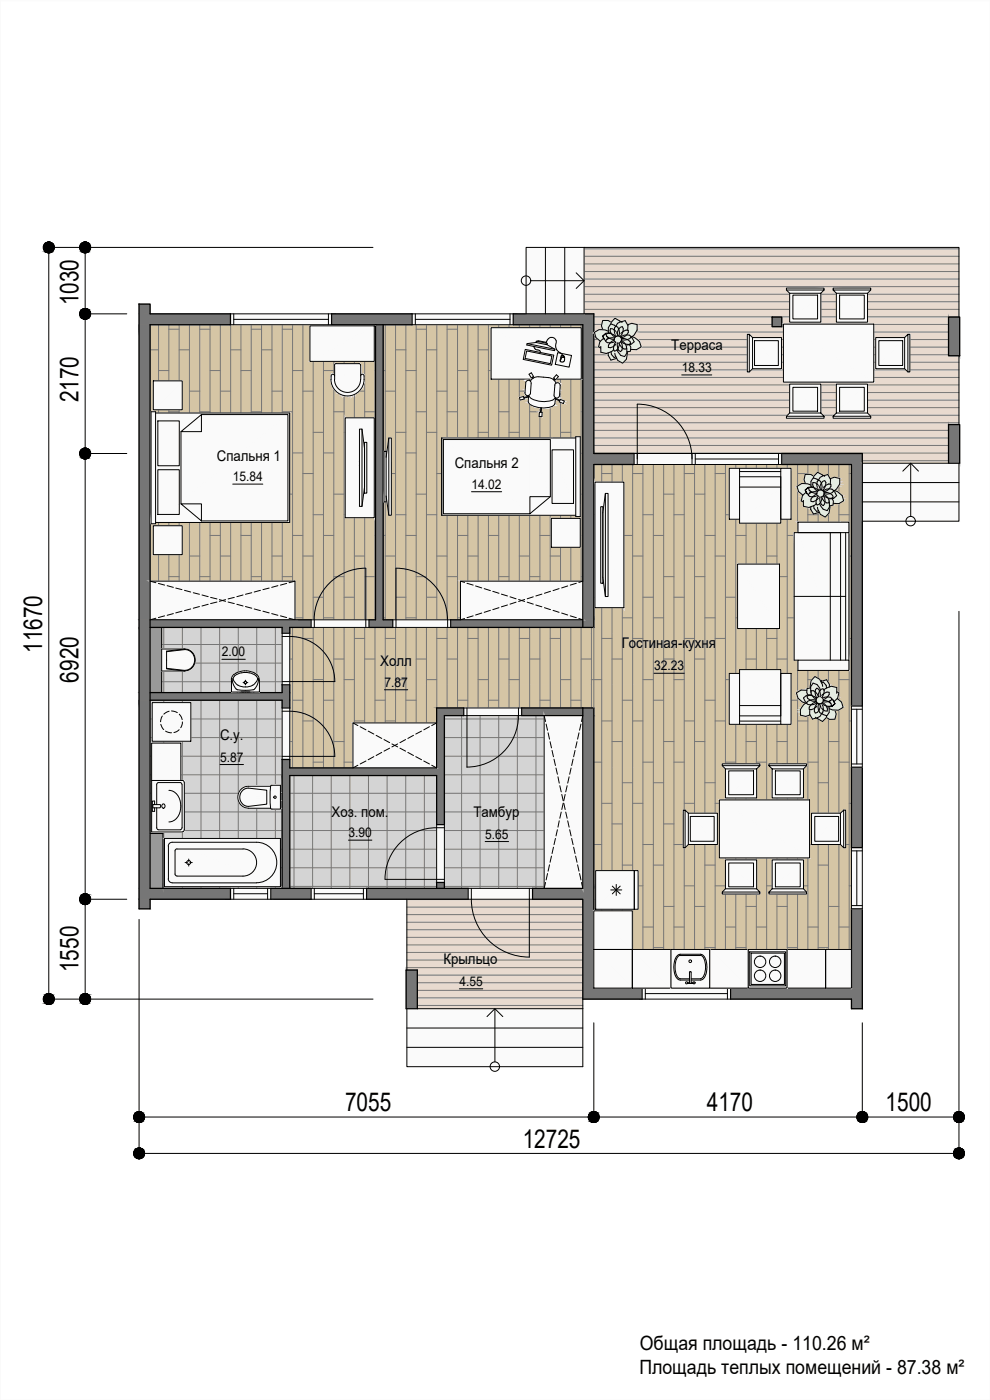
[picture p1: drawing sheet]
<svg xmlns="http://www.w3.org/2000/svg" width="297mm" height="420mm" viewBox="0 0 297 420" stroke-linecap="round" stroke-linejoin="round" font-family="sans-serif">
<defs><g id="words">
<g font-size="7.8">
<text x="23.6" y="91.6" transform="rotate(-90 23.6 91.6)">1030</text>
<text x="23.6" y="120.7" transform="rotate(-90 23.6 120.7)">2170</text>
<text x="12.6" y="196" transform="rotate(-90 12.6 196)">11670</text>
<text x="23.6" y="204.9" transform="rotate(-90 23.6 204.9)">6920</text>
<text x="23.6" y="291.8" transform="rotate(-90 23.6 291.8)">1550</text>
<text x="103.5" y="333.4">7055</text>
<text x="212.1" y="333.4">4170</text>
<text x="265.7" y="333.4">1500</text>
<text x="156.8" y="344.5">12725</text>
</g>
<g font-size="5.9">
<text x="192" y="405.3">Общая площадь - 110.26 м²</text>
<text x="191.8" y="412.3">Площадь теплых помещений - 87.38 м²</text>
</g>
<g font-size="4.4">
<text x="201.4" y="105.1">Терраса</text>
<text x="65.1" y="138.3">Спальня</text>
<text x="82.1" y="138.3">1</text>
<text x="136.4" y="140.6">Спальня</text>
<text x="153.4" y="140.6">2</text>
<text x="186.5" y="194.6">Гостиная-кухня</text>
<text x="114.1" y="200">Холл</text>
<text x="66" y="222">С.у.</text>
<text x="99.5" y="245.2">Хоз. пом.</text>
<text x="142.1" y="245.2">Тамбур</text>
<text x="133" y="289.3">Крыльцо</text>
</g>
<g font-size="4">
<text x="204.5" y="111.7">18.33</text>
<text x="69.8" y="144.4">15.84</text>
<text x="141.5" y="146.7">14.02</text>
<text x="66.6" y="197">2.00</text>
<text x="196.2" y="201.2">32.23</text>
<text x="115.3" y="206.2">7.87</text>
<text x="66" y="228.6">5.87</text>
<text x="104.5" y="251.3">3.90</text>
<text x="145.6" y="251.7">5.65</text>
<text x="137.8" y="295.9">4.55</text>
</g>
</g></defs>
<!-- layer: Razmer -->
<g fill="#d5c5a5" stroke="#d5c5a5" stroke-width=".3">
<path d="M115 97.5l59.9 76.9v-76.9zM115 97.5l59.9 76.9h-59.9z"/>
<path d="M45 97.5l67.7 76.9v-76.9zM45 97.5l67.7 76.9h-67.7z"/>
<path d="M115 174.4l23.2 11.6v-11.6zM115 174.4l23.2 11.6h-23.2z"/>
<path d="M88.5 174.4l24.2 11.6v-11.6zM88.5 174.4l24.2 11.6h-24.2z"/>
<path d="M178.2 139.4l77.3 48.9v-48.9zM178.2 139.4l77.3 48.9h-77.3z"/>
<path d="M86.9 188.3l168.6 1.7v-1.7zM86.9 188.3l168.6 1.7h-168.6z"/>
<path d="M86.9 190l168.6 15.5v-15.5zM86.9 190l168.6 15.5h-168.6z"/>
<path d="M86.9 205.5l168.6 6.4v-6.4zM86.9 205.5l168.6 6.4h-168.6z"/>
<path d="M86.9 211.9l168.6 .6v-.6zM86.9 211.9l168.6 .6h-168.6z"/>
<path d="M86.9 212.5l44.1 4.5v-4.5zM86.9 212.5l44.1 4.5h-44.1z"/>
<path d="M86.9 217l19 10.9v-10.9zM86.9 217l19 10.9h-19z"/>
<path d="M178.2 212.5l77.3 17.8v-17.8zM178.2 212.5l77.3 17.8h-77.3z"/>
<path d="M86.9 227.9l19 2.6v-2.6zM86.9 227.9l19 2.6h-19z"/>
<path d="M178.2 230.3l77.3 24.1v-24.1zM178.2 230.3l77.3 24.1h-77.3z"/>
<path d="M178.2 254.4l77.3 18.4v-18.4zM178.2 254.4l77.3 18.4h-77.3z"/>
<path d="M178.2 272.8l77.3 23.7v-23.7zM178.2 272.8l77.3 23.7h-77.3z"/>
</g>
<g fill="none" stroke="#767676" stroke-width=".3">
<path d="M175.2 74.7h112.5M175.2 76.9h112.5M175.2 79.2h112.5M47.6 97.5v76.9M50.7 97.5v76.9M50.7 98.8h3M53.7 97.5v76.9M56.8 97.5v76.9M59.9 97.5v76.9M59.9 98.8h3.1M63 97.5v76.9M66.1 97.5v76.9"/>
<path d="M69.2 97.5v76.9M72.3 97.5v76.9M75.4 97.5v76.9M75.4 98.8h3.1M78.5 97.5v76.9M81.6 97.5v76.9M84.7 97.5v76.9M84.7 98.8h3.1M87.8 97.5v76.9M90.9 97.5v88.5M94 97.5v88.5M97.1 97.5v88.5"/>
<path d="M100.1 97.5v88.5M100.1 98.8h3.1M103.2 97.5v88.5M106.3 97.5v88.5M109.4 97.5v88.5M109.4 98.8h3.1M112.5 97.5v88.5M115.6 97.5v88.5M118.7 97.5v88.5M121.8 97.5v88.5M124.9 97.5v88.5M124.9 98.8h3.1"/>
<path d="M128 97.5v88.5M131 97.5v88.5M134.1 97.5v88.5M134.1 98.8h3.2M137.3 97.5v88.5M140.4 97.5v76.9M143.5 97.5v76.9M146.5 97.5v76.9M149.6 97.5v76.9M149.6 98.8h3.1M152.7 97.5v76.9M155.8 97.5v76.9"/>
<path d="M158.9 97.5v76.9M158.9 98.8h3.1M162 97.5v76.9M165.1 97.5v76.9M168.2 97.5v76.9M171.3 97.5v76.9M174.4 97.5v76.9M174.4 98.8h.5M175.2 81.5h112.5M175.2 83.7h112.5M175.2 86h112.5M175.2 88.3h112.5"/>
<path d="M175.2 90.6h112.5M175.2 92.8h112.5M178.2 95.1h109.5M178.2 97.4h53.5M178.2 99.7h106.4M234.6 97.4h50M45 105h2.6M47.6 111.2h3.1M53.7 105h3.1M56.8 117.4h3.1M63 111.2h3.1M66.1 117.4h3.1"/>
<path d="M69.2 105h3.1M72.3 111.2h3.1M78.5 105h3.1M81.6 117.4h3.1M87.8 111.2h3.1M90.9 117.4h3.1M94 105h3.1M97.1 111.2h3M103.2 105h3.1M106.3 117.4h3.1M112.5 111.2h.2M115 111.2h.6"/>
<path d="M115.6 117.4h3.1M118.7 105h3.1M121.8 111.2h3.1M128 105h3M131 117.4h3.1M137.3 111.2h3.1M140.4 117.4h3.1M143.5 105h3M146.5 111.2h3.1M152.7 105h3.1M155.8 117.4h3.1M162 111.2h3.1"/>
<path d="M165.1 117.4h3.1M168.2 105h3.1M171.3 111.2h3.1M178.2 101.9h106.4M178.2 104.2h106.4M178.2 106.5h106.4M178.2 108.7h109.5M178.2 111h109.5M178.2 113.3h109.5M178.2 115.5h109.5M178.2 117.8h109.5M45 129.8h2.6"/>
<path d="M47.6 135.9h3.1M50.7 123.6h3M53.7 129.8h3.1M59.9 123.6h3.1M63 135.9h3.1M69.2 129.8h3.1M72.3 135.9h3.1M75.4 123.6h3.1M78.5 129.8h3.1M84.7 123.6h3.1M87.8 135.9h3.1M94 129.8h3.1"/>
<path d="M97.1 135.9h3M100.1 123.6h3.1M103.2 129.8h3.1M109.4 123.6h3.1M112.5 135.9h.2M115 135.9h.6M118.7 129.8h3.1M121.8 135.9h3.1M124.9 123.6h3.1M128 129.8h3M134.1 123.6h3.2M137.3 135.9h3.1"/>
<path d="M143.5 129.8h3M146.5 135.9h3.1M149.6 123.6h3.1M152.7 129.8h3.1M158.9 123.6h3.1M162 135.9h3.1M168.2 129.8h3.1M171.3 135.9h3.1M174.4 123.6h.5M178.2 120.1h109.5M178.2 122.3h109.5M178.2 124.6h109.5"/>
<path d="M178.2 126.9h109.5M178.2 129.2h106.4M178.2 131.4h106.4M178.2 133.7h106.4M178.2 136h106.4M180.5 139.4v157.1M183.6 139.4v157.1M186.7 139.4v157.1M189.8 139.4v157.1M192.9 139.4v157.1M196 139.4v157.1M199.1 139.4v157.1"/>
<path d="M202.2 139.4v157.1M205.3 139.4v157.1M208.4 139.4v157.1M211.5 139.4v157.1M214.6 139.4v157.1M217.7 139.4v157.1M220.8 139.4v157.1M223.8 139.4v157.1M226.9 139.4v157.1M230 139.4v157.1M233.1 139.4v157.1M236.2 139.4v157.1"/>
<path d="M239.3 139.4v157.1M242.4 139.4v157.1M245.5 139.4v157.1M248.6 139.4v157.1M251.7 139.4v157.1M254.8 139.4v157.1M258.7 138.3h25.9M45 154.5h2.6M50.7 148.3h3M53.7 154.5h3.1M56.8 142.1h3.1M59.9 148.3h3.1"/>
<path d="M66.1 142.1h3.1M69.2 154.5h3.1M75.4 148.3h3.1M78.5 154.5h3.1M81.6 142.1h3.1M84.7 148.3h3.1M90.9 142.1h3.1M94 154.5h3.1M100.1 148.3h3.1M103.2 154.5h3.1M106.3 142.1h3.1M109.4 148.3h3.1"/>
<path d="M115.6 142.1h3.1M118.7 154.5h3.1M124.9 148.3h3.1M128 154.5h3M131 142.1h3.1M134.1 148.3h3.2M140.4 142.1h3.1M143.5 154.5h3M149.6 148.3h3.1M152.7 154.5h3.1M155.8 142.1h3.1M158.9 148.3h3.1"/>
<path d="M165.1 142.1h3.1M168.2 154.5h3.1M174.4 148.3h.5M178.2 154.5h2.3M180.5 142.1h3.1M183.6 148.3h3.1M189.8 142.1h3.1M192.9 154.5h3.1M199.1 148.3h3.1M202.2 154.5h3.1M205.3 142.1h3.1M208.4 148.3h3.1"/>
<path d="M214.6 142.1h3.1M217.7 154.5h3.1M223.8 148.3h3.1M226.9 154.5h3.1M230 142.1h3.1M233.1 148.3h3.1M239.3 142.1h3.1M242.4 154.5h3.1M248.6 148.3h3.1M251.7 154.5h3.1M254.8 142.1h.7M47.6 160.7h3.1"/>
<path d="M50.7 173.1h3M56.8 166.9h3.1M59.9 173.1h3.1M63 160.7h3.1M66.1 166.9h3.1M72.3 160.7h3.1M75.4 173.1h3.1M81.6 166.9h3.1M84.7 173.1h3.1M87.8 160.7h3.1M90.9 166.9h3.1M94 179.2h3.1"/>
<path d="M97.1 160.7h3M100.1 173.1h3.1M103.2 179.2h3.1M106.3 166.9h3.1M109.4 173.1h3.1M112.5 160.7h.2M115 160.7h.6M115.6 166.9h3.1M118.7 179.2h3.1M121.8 160.7h3.1M124.9 173.1h3.1M128 179.2h3"/>
<path d="M131 166.9h3.1M134.1 173.1h3.2M137.3 160.7h3.1M140.4 166.9h3.1M146.5 160.7h3.1M149.6 173.1h3.1M155.8 166.9h3.1M158.9 173.1h3.1M162 160.7h3.1M165.1 166.9h3.1M171.3 160.7h3.1M174.4 173.1h.5"/>
<path d="M178.2 179.2h2.3M180.5 166.9h3.1M183.6 173.1h3.1M186.7 160.7h3.1M189.8 166.9h3.1M192.9 179.2h3.1M196 160.7h3.1M199.1 173.1h3.1M202.2 179.2h3.1M205.3 166.9h3.1M208.4 173.1h3.1M211.5 160.7h3.1"/>
<path d="M214.6 166.9h3.1M217.7 179.2h3.1M220.8 160.7h3M223.8 173.1h3.1M226.9 179.2h3.1M230 166.9h3.1M233.1 173.1h3.1M236.2 160.7h3.1M239.3 166.9h3.1M242.4 179.2h3.1M245.5 160.7h3.1M248.6 173.1h3.1"/>
<path d="M251.7 179.2h3.1M254.8 166.9h.7M48.5 199h36.2M48.5 193.4h36.2M49.1 188.3v19.6M54.7 188.3v19.6M60.3 188.3v19.6M65.9 188.3v19.6M71.5 188.3v19.6M77 188.3v19.6M82.6 188.3v19.6M86.9 197.8h.9"/>
<path d="M87.8 188.3v42.2M88.5 185.4h2.4M90.9 188.3v42.2M90.9 191.6h3.1M94 188.3v42.2M97.1 188.3v42.2M97.1 185.4h3M100.1 188.3v42.2M100.1 197.8h3.1M103.2 188.3v42.2M106.3 188.3v28.7M106.3 191.6h3.1"/>
<path d="M109.4 188.3v28.7M109.4 197.8h3.1M112.5 188.3v28.7M112.5 185.4h.2M115 185.4h.6M115.6 188.3v28.7M115.6 191.6h3.1M118.7 188.3v28.7M121.8 188.3v28.7M121.8 185.4h3.1M124.9 188.3v28.7M124.9 197.8h3.1"/>
<path d="M128 188.3v28.7M131 188.3v24.2M131 191.6h3.1M134.1 188.3v24.2M134.1 197.8h3.2M137.3 188.3v24.2M137.3 185.4h.9M140.4 188.3v24.2M140.4 191.6h3.1M143.5 188.3v24.2M146.5 188.3v24.2M149.6 188.3v24.2"/>
<path d="M149.6 197.8h3.1M152.7 188.3v24.2M155.8 188.3v24.2M155.8 191.6h3.1M158.9 188.3v24.2M158.9 197.8h3.1M162 188.3v24.2M165.1 188.3v24.2M165.1 191.6h3.1M168.2 188.3v24.2M171.3 188.3v24.2M174.4 188.3v24.2"/>
<path d="M174.4 197.8h3M177.4 188.3v24.2M178.2 188.3v24.2M180.5 191.6h3.1M183.6 197.8h3.1M186.7 185.4h3.1M189.8 191.6h3.1M196 185.4h3.1M199.1 197.8h3.1M205.3 191.6h3.1M208.4 197.8h3.1M211.5 185.4h3.1"/>
<path d="M214.6 191.6h3.1M220.8 185.4h3M223.8 197.8h3.1M230 191.6h3.1M233.1 197.8h3.1M236.2 185.4h3.1M239.3 191.6h3.1M245.5 185.4h3.1M248.6 197.8h3.1M254.8 191.6h.7M45 210.2h39.7M45 215.8h39.7"/>
<path d="M48.5 204.6h36.2M49.1 210.1v56.5M54.7 210.1v56.5M60.3 210.1v56.5M65.9 210.1v56.5M71.5 210.1v56.5M77 210.1v56.5M82.6 210.1v56.5M87.8 210.1h3.1M90.9 216.4h3.1M94 204h3.1M97.1 210.1h3"/>
<path d="M103.2 204h3.1M106.3 216.4h3.1M112.5 210.1h3.1M115.6 216.4h3.1M118.7 204h3.1M121.8 210.1h3.1M128 204h3M133.3 215.8h30M137.3 210.1h3.1M138.5 214.8v51.8M143.5 204h3M144 214.8v51.8"/>
<path d="M146.5 210.1h3.1M149.6 214.8v51.8M152.7 204h3.1M155.2 214.8v51.8M160.8 214.8v51.8M162 210.1h3.1M168.2 204h3.1M171.3 210.1h3.1M177.4 204h3.1M180.5 216.4h3.1M186.7 210.1h3.1M189.8 216.4h3.1"/>
<path d="M192.9 204h3.1M196 210.1h3.1M202.2 204h3.1M205.3 216.4h3.1M211.5 210.1h3.1M214.6 216.4h3.1M217.7 204h3.1M220.8 210.1h3M226.9 204h3.1M230 216.4h3.1M236.2 210.1h3.1M239.3 216.4h3.1"/>
<path d="M242.4 204h3.1M245.5 210.1h3.1M251.7 204h3.1M254.8 216.4h.7M45 238.1h39.7M45 232.5h39.7M45 226.9h39.7M45 221.4h39.7M86.9 222.5h.9M86.9 238.1h44.1M88.2 232.7v33.9M93.8 232.7v33.9"/>
<path d="M94 228.7h3.1M99.4 232.7v33.9M100.1 222.5h3.1M103.2 228.7h2.7M105 232.7v33.9M110.6 232.7v33.9M116.1 232.7v33.9M121.7 232.7v33.9M127.3 232.7v33.9M133.3 238.1h30M133.3 232.5h30M133.3 226.9h30"/>
<path d="M133.3 221.4h30M178.2 228.7h2.3M183.6 222.5h3.1M186.7 234.9h3.1M192.9 228.7h3.1M196 234.9h3.1M199.1 222.5h3.1M202.2 228.7h3.1M208.4 222.5h3.1M211.5 234.9h3.1M217.7 228.7h3.1M220.8 234.9h3"/>
<path d="M223.8 222.5h3.1M226.9 228.7h3.1M233.1 222.5h3.1M236.2 234.9h3.1M242.4 228.7h3.1M245.5 234.9h3.1M248.6 222.5h3.1M251.7 228.7h3.1M45 249.3h39.7M45 243.7h39.7M48.9 254.8h35.8M86.9 254.8h44.1"/>
<path d="M86.9 249.3h44.1M86.9 243.7h44.1M133.3 254.8h30M133.3 249.3h30M133.3 243.7h30M178.2 253.4h2.3M180.5 241.1h3.1M183.6 247.3h3.1M186.7 259.6h3.1M189.8 241.1h3.1M192.9 253.4h3.1M196 259.6h3.1"/>
<path d="M199.1 247.3h3.1M202.2 253.4h3.1M205.3 241.1h3.1M208.4 247.3h3.1M211.5 259.6h3.1M214.6 241.1h3.1M217.7 253.4h3.1M220.8 259.6h3M223.8 247.3h3.1M226.9 253.4h3.1M230 241.1h3.1M233.1 247.3h3.1"/>
<path d="M236.2 259.6h3.1M239.3 241.1h3.1M242.4 253.4h3.1M245.5 259.6h3.1M248.6 247.3h3.1M251.7 253.4h3.1M254.8 241.1h.7M48.9 266h35.8M48.9 260.4h35.8M86.9 266h44.1M86.9 260.4h44.1M122.1 270h52.8"/>
<path d="M122.1 272.2h52.8M122.1 274.5h52.8M122.1 276.8h52.8M122.1 279h52.8M133.3 266h30M133.3 260.4h30M178.2 278.2h2.3M180.5 265.9h3.1M183.6 272h3.1M189.8 265.9h3.1M192.9 278.2h3.1M199.1 272h3.1"/>
<path d="M202.2 278.2h3.1M205.3 265.9h3.1M208.4 272h3.1M214.6 265.9h3.1M217.7 278.2h3.1M223.8 272h3.1M226.9 278.2h3.1M230 265.9h3.1M233.1 272h3.1M239.3 265.9h3.1M242.4 278.2h3.1M248.6 272h3.1"/>
<path d="M251.7 278.2h3.1M254.8 265.9h.7M122.1 281.3h52.8M122.1 283.6h52.8M122.1 285.8h52.8M122.1 288.1h52.8M122.1 290.4h52.8M125.2 292.7h49.7M125.2 294.9h49.7M125.2 297.2h49.7M125.2 299.5h49.7M180.5 290.6h3.1"/>
<path d="M186.7 284.4h3.1M189.8 290.6h3.1M196 284.4h3.1M205.3 290.6h3.1M211.5 284.4h3.1M214.6 290.6h3.1M220.8 284.4h3M230 290.6h3.1M236.2 284.4h3.1M239.3 290.6h3.1M245.5 284.4h3.1M254.8 290.6h.7"/>
<path d="M125.2 301.8h49.7"/>
</g>
<g fill="#e8dacf" stroke="#e8dacf" stroke-width=".3">
<path d="M175.2 74.3l112.5 19.9v-19.9zM175.2 74.3l112.5 19.9h-112.5z"/>
<path d="M178.2 94.2l109.5 1v-1zM178.2 94.2l109.5 1h-109.5z"/>
<path d="M234.6 95.2l50 2.8v-2.8zM234.6 95.2l50 2.8h-50z"/>
<path d="M178.2 95.2l53.5 2.8v-2.8zM178.2 95.2l53.5 2.8h-53.5z"/>
<path d="M178.2 98l106.4 8.8v-8.8zM178.2 98l106.4 8.8h-106.4z"/>
<path d="M178.2 106.8l109.5 20.6v-20.6zM178.2 106.8l109.5 20.6h-109.5z"/>
<path d="M178.2 127.4l106.4 8.7v-8.7zM178.2 127.4l106.4 8.7h-106.4z"/>
<path d="M258.7 136.1l25.9 2.9v-2.9zM258.7 136.1l25.9 2.9h-25.9z"/>
<path d="M122.1 269.9l52.8 21.2v-21.2zM122.1 269.9l52.8 21.2h-52.8z"/>
<path d="M125.2 291.1l49.7 8.7v-8.7zM125.2 291.1l49.7 8.7h-49.7z"/>
<path d="M125.2 299.8l49.7 2.9v-2.9zM125.2 299.8l49.7 2.9h-49.7z"/>
</g>
<g fill="#d4d4d4" stroke="#d4d4d4" stroke-width=".3">
<path d="M48.5 188.3l36.2 1.7v-1.7zM48.5 188.3l36.2 1.7h-36.2z"/>
<path d="M48.5 190l36.2 15.5v-15.5zM48.5 190l36.2 15.5h-36.2z"/>
<path d="M48.5 205.5l36.2 2.4v-2.4zM48.5 205.5l36.2 2.4h-36.2z"/>
<path d="M45 210.1l39.7 2.4v-2.4zM45 210.1l39.7 2.4h-39.7z"/>
<path d="M45 212.5l39.7 15.4v-15.4zM45 212.5l39.7 15.4h-39.7z"/>
<path d="M133.3 214.8l30 32.7v-32.7zM133.3 214.8l30 32.7h-30z"/>
<path d="M86.9 232.7l44.1 14.8v-14.8zM86.9 232.7l44.1 14.8h-44.1z"/>
<path d="M45 227.9l39.7 22.2v-22.2zM45 227.9l39.7 22.2h-39.7z"/>
<path d="M133.3 247.5l30 17.3v-17.3zM133.3 247.5l30 17.3h-30z"/>
<path d="M86.9 247.5l44.1 17.3v-17.3zM86.9 247.5l44.1 17.3h-44.1z"/>
<path d="M133.3 264.8l30 1.8v-1.8zM133.3 264.8l30 1.8h-30z"/>
<path d="M86.9 264.8l44.1 1.8v-1.8zM86.9 264.8l44.1 1.8h-44.1z"/>
<path d="M48.9 250.1l35.8 16.5v-16.5zM48.9 250.1l35.8 16.5h-35.8z"/>
</g>
<g fill="#767676" stroke="#767676" stroke-width=".3">
<path d="M284.6 95.2l3.3 11.6v-11.6zM284.6 95.2l3.3 11.6h-3.3z"/>
<path d="M284.6 127.4l3.3 11.6v-11.6zM284.6 127.4l3.3 11.6h-3.3z"/>
<path d="M121.9 291.1l3.3 11.6v-11.6zM121.9 291.1l3.3 11.6h-3.3z"/>
<path d="M41.7 91.3l3.3 2.9v-2.9zM41.7 91.3l3.3 2.9h-3.3z"/>
<path d="M154 94.2l24.2 3.3v-3.3zM154 94.2l24.2 3.3h-24.2z"/>
<path d="M99.5 94.2l24.1 3.3v-3.3zM99.5 94.2l24.1 3.3h-24.1z"/>
<path d="M41.7 94.2l27.5 3.3v-3.3zM41.7 94.2l27.5 3.3h-27.5z"/>
<path d="M174.9 97.5l3.3 38.6v-38.6zM174.9 97.5l3.3 38.6h-3.3z"/>
<path d="M234.6 136.1l24.1 3.3v-3.3zM234.6 136.1l24.1 3.3h-24.1z"/>
<path d="M174.9 136.1l15.3 3.3v-3.3zM174.9 136.1l15.3 3.3h-15.3z"/>
<path d="M174.9 139.4l3.3 46.6v-46.6zM174.9 139.4l3.3 46.6h-3.3z"/>
<path d="M112.7 97.5l2.3 88.5v-88.5zM112.7 97.5l2.3 88.5h-2.3z"/>
<path d="M41.7 97.5l3.3 88.5v-88.5zM41.7 97.5l3.3 88.5h-3.3z"/>
<path d="M174.9 186l3.3 2.3v-2.3zM174.9 186l3.3 2.3h-3.3z"/>
<path d="M135.2 186l39.7 2.3v-2.3zM135.2 186l39.7 2.3h-39.7z"/>
<path d="M110.7 186l7.1 2.3v-2.3zM110.7 186l7.1 2.3h-7.1z"/>
<path d="M45 186l48.3 2.3v-2.3zM45 186l48.3 2.3h-48.3z"/>
<path d="M41.7 186l3.3 2.3v-2.3zM41.7 186l3.3 2.3h-3.3z"/>
<path d="M84.7 188.3l2.2 1.7v-1.7zM84.7 188.3l2.2 1.7h-2.2z"/>
<path d="M84.7 205.5l2.2 2.4v-2.4zM84.7 205.5l2.2 2.4h-2.2z"/>
<path d="M41.7 188.3l3.3 19.6v-19.6zM41.7 188.3l3.3 19.6h-3.3z"/>
<path d="M45 207.9l41.9 2.2v-2.2zM45 207.9l41.9 2.2h-41.9z"/>
<path d="M41.7 207.9l3.3 2.2v-2.2zM41.7 207.9l3.3 2.2h-3.3z"/>
<path d="M255.5 139.4l3.2 72.5v-72.5zM255.5 139.4l3.2 72.5h-3.2z"/>
<path d="M84.7 210.1l2.2 2.4v-2.4zM84.7 210.1l2.2 2.4h-2.2z"/>
<path d="M174.9 212.5l3.3 2.3v-2.3zM174.9 212.5l3.3 2.3h-3.3z"/>
<path d="M156.5 212.5l18.4 2.3v-2.3zM156.5 212.5l18.4 2.3h-18.4z"/>
<path d="M131 212.5l8.1 2.3v-2.3zM131 212.5l8.1 2.3h-8.1z"/>
<path d="M131 214.8l2.3 15.7v-15.7zM131 214.8l2.3 15.7h-2.3z"/>
<path d="M84.7 227.9l2.2 2.6v-2.6zM84.7 227.9l2.2 2.6h-2.2z"/>
<path d="M84.7 230.5l48.6 2.2v-2.2zM84.7 230.5l48.6 2.2h-48.6z"/>
<path d="M131 232.7l2.3 14.8v-14.8zM131 232.7l2.3 14.8h-2.3z"/>
<path d="M255.5 230.3l3.2 24.1v-24.1zM255.5 230.3l3.2 24.1h-3.2z"/>
<path d="M174.9 214.8l3.3 51.8v-51.8zM174.9 214.8l3.3 51.8h-3.3z"/>
<path d="M131 264.8l2.3 1.8v-1.8zM131 264.8l2.3 1.8h-2.3z"/>
<path d="M84.7 232.7l2.2 33.9v-33.9zM84.7 232.7l2.2 33.9h-2.2z"/>
<path d="M41.7 210.1l3.3 56.5v-56.5zM41.7 210.1l3.3 56.5h-3.3z"/>
<path d="M159.8 266.6l18.4 3.3v-3.3zM159.8 266.6l18.4 3.3h-18.4z"/>
<path d="M110 266.6l30.4 3.3v-3.3zM110 266.6l30.4 3.3h-30.4z"/>
<path d="M81.3 266.6l12 3.3v-3.3zM81.3 266.6l12 3.3h-12z"/>
<path d="M41.7 266.6l27.5 3.3v-3.3zM41.7 266.6l27.5 3.3h-27.5z"/>
<path d="M41.7 269.9l3.3 2.9v-2.9zM41.7 269.9l3.3 2.9h-3.3z"/>
<path d="M255.5 272.8l3.2 23.7v-23.7zM255.5 272.8l3.2 23.7h-3.2z"/>
<path d="M174.9 269.9l3.3 26.6v-26.6zM174.9 269.9l3.3 26.6h-3.3z"/>
<path d="M219.2 296.5l39.5 3.3v-3.3zM219.2 296.5l39.5 3.3h-39.5z"/>
<path d="M174.9 296.5l17.7 3.3v-3.3zM174.9 296.5l17.7 3.3h-17.7z"/>
<path d="M255.5 299.8l3.2 2.9v-2.9zM255.5 299.8l3.2 2.9h-3.2z"/>
<path d="M231.7 95.2l2.9 2.8v-2.8zM231.7 95.2l2.9 2.8h-2.9z"/>
</g>
<!-- layer: Tolstaja -->
<g fill="none" stroke="#000" stroke-width=".38">
<path d="M41.7 91.3h3.3v2.9h24.2v3.3h-24.2v169.1h24.2v3.3h-24.2v2.9h-3.3zM99.5 94.2h24.1v3.3h-24.1zM112.7 97.5v88.5h-2v2.3h7.1v-2.3h-2.8v-88.5M231.7 95.2h2.9v2.8h-2.9zM284.6 95.2h3.3v11.6h-3.3zM234.6 136.1h24.1v75.8h-3.2v-72.5h-20.9zM284.6 127.4h3.3v11.6h-3.3zM45 186h48.3v2.3h-6.4v1.7h-2.2v-1.7h-39.7M174.9 186h-39.7v2.3h43v-48.9h12v-3.3h-12v-41.9h-24.2v3.3h20.9v90.8M45 207.9h39.7v-2.4h2.2v7h-2.2v-2.4h-39.7M174.9 212.5v54.1h-15.1v3.3h15.1v29.9h17.7v-3.3h-14.4v-84h-21.7v2.3h18.4M255.5 230.3h3.2v24.1h-3.2z"/>
<path d="M81.3 266.6h12v3.3h-12zM84.7 266.6v-38.7h2.2v2.6h44.1v-18h8.1v2.3h-5.8v32.7h-2.3v-14.8h-44.1v33.9M110 266.6h30.4v3.3h-30.4zM131 266.6v-1.8h2.3v1.8M121.9 291.1h3.3v11.6h-3.3zM219.2 296.5h36.3v-23.7h3.2v29.9h-3.2v-2.9h-36.3z"/>
</g>
<!-- layer: Razmer -->
<g fill="#fafafa" stroke="#fafafa" stroke-width=".3">
<path d="M81.6 235.7h2.5z"/>
<path d="M74.4 236h6.8z"/>
<path d="M81.6 242.8h2.5z"/>
<path d="M99.4 112.6v2.1z"/>
<path d="M161.8 124.8l.8 .3z"/>
<path d="M162.2 123.7h.2z"/>
<path d="M160.6 122.1l.4 .1z"/>
<path d="M162.2 122.4l.3 .1z"/>
<path d="M157.2 119.4h.2z"/>
<path d="M160.8 120.2l.3 .1z"/>
<path d="M157.1 119l.1 .3z"/>
<path d="M156.6 119.1l.5-.1 .1 .3z"/>
<path d="M158.4 119h.2z"/>
<path d="M168.6 121l.4 .1z"/>
<path d="M167.2 120l.8 .2z"/>
<path d="M166.7 119.5l.3 .2z"/>
<path d="M168.1 119.8l.1 .1z"/>
<path d="M166.5 119.5h.2z"/>
<path d="M158.7 114.2l.2 .1z"/>
<path d="M159.8 113.5h.2z"/>
<path d="M160.2 113.4l6.5 1.7z"/>
<path d="M167.4 114.9h.3z"/>
<path d="M167.5 114.9h.1z"/>
<path d="M167.4 114.9h.2z"/>
<path d="M165 113.4l.2 .1z"/>
<path d="M166.7 112.8l.2 .9-.8-.2z"/>
<path d="M157.8 74.3l17.4 19.9v-19.9zM157.8 74.3l17.4 19.9h-17.4z"/>
<path d="M123.6 94.2l30.4 3.3v-3.3zM123.6 94.2l30.4 3.3h-30.4z"/>
<path d="M69.2 94.2l30.3 3.3v-3.3zM69.2 94.2l30.3 3.3h-30.3z"/>
<path d="M190.2 136.1l44.4 3.3v-3.3zM190.2 136.1l44.4 3.3h-44.4z"/>
<path d="M258.7 139l29 17.4v-17.4zM258.7 139l29 17.4h-29z"/>
<path d="M138.2 174.4l36.7 11.6v-11.6zM138.2 174.4l36.7 11.6h-36.7z"/>
<path d="M45 174.4l43.5 11.6v-11.6zM45 174.4l43.5 11.6h-43.5z"/>
<path d="M117.8 186l17.4 2.3v-2.3zM117.8 186l17.4 2.3h-17.4z"/>
<path d="M93.3 186l17.4 2.3v-2.3zM93.3 186l17.4 2.3h-17.4z"/>
<path d="M84.7 190l2.2 15.5v-15.5zM84.7 190l2.2 15.5h-2.2z"/>
<path d="M139.1 212.5l17.4 2.3v-2.3zM139.1 212.5l17.4 2.3h-17.4z"/>
<path d="M84.7 212.5l2.2 15.4v-15.4zM84.7 212.5l2.2 15.4h-2.2z"/>
<path d="M255.5 211.9l3.2 18.4v-18.4zM255.5 211.9l3.2 18.4h-3.2z"/>
<path d="M105.9 217l25.1 13.5v-13.5zM105.9 217l25.1 13.5h-25.1z"/>
<path d="M131 247.5l2.3 17.3v-17.3zM131 247.5l2.3 17.3h-2.3z"/>
<path d="M163.3 214.8l11.6 51.8v-51.8zM163.3 214.8l11.6 51.8h-11.6z"/>
<path d="M140.4 266.6l19.4 3.3v-3.3zM140.4 266.6l19.4 3.3h-19.4z"/>
<path d="M93.3 266.6l16.7 3.3v-3.3zM93.3 266.6l16.7 3.3h-16.7z"/>
<path d="M69.2 266.6l12.1 3.3v-3.3zM69.2 266.6l12.1 3.3h-12.1z"/>
<path d="M255.5 254.4l3.2 18.4v-18.4zM255.5 254.4l3.2 18.4h-3.2z"/>
<path d="M192.6 296.5l26.6 3.3v-3.3zM192.6 296.5l26.6 3.3h-26.6z"/>
<path d="M122.1 302.7l52.8 17.4v-17.4zM122.1 302.7l52.8 17.4h-52.8z"/>
<path d="M252.2 156.7h2.5v3.2zM252.2 156.7v3.2h2.5z"/>
<path d="M252.2 159.9h2.5v38.2zM252.2 159.9v38.2h2.5z"/>
<path d="M252.2 198.1h2.5v3.1zM252.2 198.1v3.1h2.5z"/>
<path d="M239.4 156.7h12.8v3.2zM239.4 156.7v3.2h12.8z"/>
<path d="M239.4 159.9h12.8v38.2zM239.4 159.9v38.2h12.8z"/>
<path d="M239.4 198.1h12.8v3.1zM239.4 198.1v3.1h12.8z"/>
<path d="M238.3 159.9h1.1v38.2zM238.3 159.9v38.2h1.1z"/>
<path d="M221.3 169.3h12.6v19.3zM221.3 169.3v19.3h12.6z"/>
<path d="M178.5 144.7l8.7 37.7h-8.7zM178.5 144.7l8.7 37.7v-37.7z"/>
<path d="M49.3 251.6v14.5h34.8zM49.3 251.6h34.8v14.5z"/>
<path d="M45.3 123.6v33.6l1.4-33.6zM46.7 123.6v33.6h-1.4z"/>
<path d="M46.7 124v32.8l40.2-32.8zM46.7 156.8l40.2-32.8v32.8z"/>
<path d="M46 157.8v8.7l8.7-8.7zM46 166.5l8.7-8.7v8.7z"/>
<path d="M46 114.3v8.7l8.7-8.7zM46 123l8.7-8.7v8.7z"/>
<path d="M237.3 140.5l-3 15.3h3zM234.3 140.5h3l-3 15.3z"/>
<path d="M221.9 157h12.4v-10.8zM221.9 146.2h12.4l-12.4 10.8z"/>
<path d="M221.9 146.2h12.4v-3.1zM221.9 143.1h12.4l-12.4 3.1z"/>
<path d="M221.9 143.1h12.4v-1.6zM221.9 141.5h12.4l-12.4 1.6z"/>
<path d="M221.9 141.5h12.4v-1zM221.9 140.5h12.4l-12.4 1z"/>
<path d="M221.9 140.5l-3.1 15.3h3.1zM218.8 140.5h3.1l-3.1 15.3z"/>
<path d="M234.3 202.1h3v15.3zM234.3 202.1v15.3h3z"/>
<path d="M221.9 201h12.4v10.8zM221.9 201v10.8h12.4z"/>
<path d="M221.9 211.8h12.4v3zM221.9 211.8v3h12.4z"/>
<path d="M221.9 214.8h12.4v1.6zM221.9 214.8v1.6h12.4z"/>
<path d="M221.9 216.4h12.4v1zM221.9 216.4v1h12.4z"/>
<path d="M218.8 202.1h3.1v15.3zM218.8 202.1v15.3h3.1z"/>
<path d="M45.5 223l8.8 11.2v-11.2zM45.5 223l8.8 11.2h-8.8z"/>
<path d="M45.5 234.2h9.4zM45.5 234.2h9.4z"/>
<path d="M45.5 234.2l9.5 .1zM45.5 234.2l9.5 .1z"/>
<path d="M45.5 234.3h9.6zM45.5 234.3h9.6z"/>
<path d="M45.5 234.3l9.6 .1zM45.5 234.3l9.6 .1z"/>
<path d="M45.5 234.4h9.7zM45.5 234.4h9.7z"/>
<path d="M45.5 234.4l9.8 .1zM45.5 234.4l9.8 .1z"/>
<path d="M45.5 234.5l9.8 .1zM45.5 234.5l9.8 .1z"/>
<path d="M45.5 234.6l9.8 .1zM45.5 234.6l9.8 .1z"/>
<path d="M45.5 234.7l9.8 .2zM45.5 234.7l9.8 .2z"/>
<path d="M45.5 234.9l9.8 14.1v-14.1zM45.5 234.9l9.8 14.1h-9.8z"/>
<path d="M45.5 249l9.8 .2zM45.5 249l9.8 .2z"/>
<path d="M45.5 249.2h9.8zM45.5 249.2l9.8 .1z"/>
<path d="M45.5 249.3h9.8zM45.5 249.3l9.7 .1z"/>
<path d="M45.5 249.4h9.7zM45.5 249.4l9.7 .1z"/>
<path d="M45.5 249.5h9.7zM45.5 249.5l9.6 .1z"/>
<path d="M45.5 249.6h9.6zM45.5 249.6h9.5z"/>
<path d="M45.5 249.6h9.5zM45.5 249.6l9.4 .1z"/>
<path d="M45.5 249.7h9.3zM45.5 249.7h9.4z"/>
<path d="M45.7 210.9h11.6v11.6zM45.7 210.9v11.6h11.6z"/>
<path d="M81.6 235.7h2.5zM81.6 235.7h2.5zM81.5 235.7h2.6z"/>
<path d="M81.5 235.7l2.6 .1zM81.4 235.8h2.7z"/>
<path d="M81.4 235.8h2.7zM81.4 235.8h2.7z"/>
<path d="M81.4 235.8h2.7zM81.3 235.8h2.8z"/>
<path d="M81.3 235.8l2.8 .1zM81.3 235.8l2.8 .1z"/>
<path d="M81.2 235.9l2.9 .1zM81.2 235.9l2.9 .1zM81.2 236h2.9zM81.2 236h2.9z"/>
<path d="M74.5 236h6.7zM74.4 236h6.8zM74.3 236h6.9z"/>
<path d="M81.2 236h2.9zM81.2 236h2.9z"/>
<path d="M74.3 236h6.9zM74.3 236h6.9z"/>
<path d="M81.2 236h2.9zM81.2 236h2.9z"/>
<path d="M74.3 236h6.9zM74 236h7.2z"/>
<path d="M81.2 236h2.9zM81.2 236h2.9z"/>
<path d="M74 236h7.2zM73.9 236h7.3z"/>
<path d="M81.2 236l2.9 .1zM81.2 236l2.9 .1z"/>
<path d="M73.9 236h7.3zM73.8 236.1h7.4z"/>
<path d="M73.8 236.1l7.4 .1zM73.4 236.2h7.8z"/>
<path d="M73.4 236.2l7.8 .3v-.3zM72.8 236.5l.6-.3 7.8 .3z"/>
<path d="M72.8 236.5l8.3 .3 .1-.3zM72.4 236.8l.4-.3 8.3 .3z"/>
<path d="M72.4 236.8l8.7 .5v-.5zM72.4 236.8l8.7 .5h-9.1z"/>
<path d="M81.2 236.1l2.9 1.7v-1.7zM81.2 236.1l2.9 1.7h-3z"/>
<path d="M72 237.3l9.1 .5v-.5zM72 237.3l9.1 .5h-9.4z"/>
<path d="M81.1 237.8l3 .4v-.4zM81.1 237.8l3 .4h-3z"/>
<path d="M71.7 237.8l9.4 .4v-.4zM71.7 237.8l9.4 .4h-9.5z"/>
<path d="M71.6 238.2l9.5 .2v-.2zM71.6 238.2l9.5 .2h-9.6z"/>
<path d="M71.5 238.4l9.6 .6v-.6zM71.5 238.4l9.6 .6h-9.7z"/>
<path d="M71.4 239l9.7 .6v-.6zM71.4 239l9.7 .6h-9.7z"/>
<path d="M81.1 238.2l3 2v-2zM81.1 238.2l3 2h-3z"/>
<path d="M71.4 239.6l9.7 .6v-.6zM71.4 239.6l9.7 .6h-9.6z"/>
<path d="M81.1 240.2l3 .1v-.1zM81.1 240.2l3 .1h-3z"/>
<path d="M71.5 240.2l9.6 .1v-.1zM71.5 240.2l9.6 .1h-9.5z"/>
<path d="M81.1 240.3h3zM81.1 240.3h3z"/>
<path d="M71.6 240.3h9.5zM71.6 240.3h9.5z"/>
<path d="M81.1 240.3l3 .4v-.4zM81.1 240.3l3 .4h-3z"/>
<path d="M71.6 240.3l9.5 .4v-.4zM71.6 240.3l9.5 .4h-9.4z"/>
<path d="M71.7 240.7l9.4 .6v-.6zM71.7 240.7l9.4 .6h-9.1z"/>
<path d="M72 241.3l9.1 .4v-.4zM72 241.3l9.1 .4h-8.7z"/>
<path d="M72.4 241.7l8.8 .4-.1-.4zM72.4 241.7l8.8 .4h-8.4z"/>
<path d="M72.8 242.1l8.4 .2v-.2zM72.8 242.1l8.4 .2h-7.8z"/>
<path d="M81.1 240.7l3 1.8v-1.8zM81.1 240.7l3 1.8h-2.9z"/>
<path d="M73.4 242.3l7.8 .2v-.2zM73.4 242.3l7.8 .2h-7.4z"/>
<path d="M73.8 242.5h7.4zM73.8 242.5h7.4z"/>
<path d="M81.2 242.5h2.9zM81.2 242.5h2.9z"/>
<path d="M73.9 242.5h7.3zM73.9 242.5h7.3z"/>
<path d="M74.4 242.5l6.8 .1zM74.4 242.5l6.8 .1z"/>
<path d="M81.2 242.5l2.9 .1zM81.2 242.5l2.9 .1z"/>
<path d="M81.2 242.6h2.9zM81.2 242.6h2.9z"/>
<path d="M81.2 242.6l2.9 .2v-.2zM81.2 242.6l2.9 .2h-2.5zM81.6 242.8h2.5z"/>
<path d="M48.5 194.8l7.6 .1zM48.5 194.8l7.6 .1z"/>
<path d="M48.5 194.9l8.1 .1zM48.5 194.9l8.1 .1z"/>
<path d="M48.5 195l8.6 .3-.5-.3zM48.5 195l8.6 .3h-8.6z"/>
<path d="M48.5 195.3l9.1 .3-.5-.3zM48.5 195.3l9.1 .3h-9.1z"/>
<path d="M48.5 195.6l9.5 .5-.4-.5zM48.5 195.6l9.5 .5h-9.5z"/>
<path d="M48.5 196.1l9.8 .5-.3-.5zM48.5 196.1l9.8 .5h-9.8z"/>
<path d="M48.5 196.6l10 .6-.2-.6zM48.5 196.6l10 .6h-10z"/>
<path d="M48.5 197.2l10.1 .6-.1-.6zM48.5 197.2l10.1 .6h-10.1z"/>
<path d="M48.5 197.8l10.1 .6v-.6zM48.5 197.8l10.1 .6h-10.1z"/>
<path d="M48.5 198.4l10 .6 .1-.6zM48.5 198.4l10 .6h-10z"/>
<path d="M48.5 199l9.8 .6 .2-.6zM48.5 199l9.8 .6h-9.8z"/>
<path d="M48.5 199.6l9.5 .5 .3-.5zM48.5 199.6l9.5 .5h-9.5z"/>
<path d="M48.5 200.1l9.1 .4 .4-.4zM48.5 200.1l9.1 .4h-9.1z"/>
<path d="M48.5 200.5l8.6 .4 .5-.4zM48.5 200.5l8.6 .4h-8.6z"/>
<path d="M48.5 200.9l8.1 .2 .5-.2zM48.5 200.9l8.1 .2h-8.1z"/>
<path d="M48.5 201.1l7.6 .2 .5-.2zM48.5 201.1l7.6 .2h-7.6z"/>
<path d="M48.5 201.3h7.6zM48.5 201.3l7 .1z"/>
<path d="M77.8 204.1v3.6zM77.8 203.8v3.9z"/>
<path d="M77.8 203.8l-.1 3.9zM77.7 203.4v4.3z"/>
<path d="M77.7 203.4l-.2 4.3h.2zM77.5 203l.2 .4-.2 4.3z"/>
<path d="M77.5 203l-.2 4.7h.2zM77.3 202.7l.2 .3-.2 4.7z"/>
<path d="M77.3 202.7l-.3 5h.3zM77 202.4l.3 .3-.3 5z"/>
<path d="M77 202.4l-.2 5.3h.2zM76.8 202.2l.2 .2-.2 5.3z"/>
<path d="M76.8 202.2l-.3 5.5h.3zM76.5 202.1l.3 .1-.3 5.5z"/>
<path d="M76.5 202.1l-.8 5.6h.8zM75.7 201.7l.8 .4-.8 5.6z"/>
<path d="M75.7 201.7l-.9 6h.9zM74.8 201.5l.9 .2-.9 6z"/>
<path d="M74.8 201.5l-.9 6.2h.9zM73.9 201.3l.9 .2-.9 6.2z"/>
<path d="M73.9 201.3l-.6 6.4h.6zM73.3 201.3h.6l-.6 6.4z"/>
<path d="M73.3 201.3l-.8 6.4h.8zM72.5 201.5l.8-.2-.8 6.4z"/>
<path d="M72.5 201.5l-.9 6.2h.9zM71.6 201.7l.9-.2-.9 6.2z"/>
<path d="M71.6 201.7l-.8 6h.8zM70.8 202.1l.8-.4-.8 6z"/>
<path d="M70.8 202.1l-.3 5.6h.3zM70.5 202.2l.3-.1-.3 5.6z"/>
<path d="M70.5 202.2l-.2 5.5h.2zM70.3 202.4l.2-.2-.2 5.5z"/>
<path d="M70.3 202.4l-.3 5.3h.3zM70 202.7l.3-.3-.3 5.3z"/>
<path d="M70 202.7l-.2 5h.2zM70 202.7l-.2 5v-4.7z"/>
<path d="M69.8 203l-.2 4.7h.2zM69.8 203l-.2 4.7v-4.3z"/>
<path d="M69.6 203.4l-.1 4.3zM69.6 203.4l-.1 4.3z"/>
<path d="M69.5 203.8v3.9zM69.5 203.8v3.9z"/>
<path d="M103.6 125.4l8.7 30h-8.7zM103.6 125.4l8.7 30v-30z"/>
<path d="M99.3 112.7v1.2zM99.3 112.7v1.3z"/>
<path d="M99.4 112.6l-.1 1.4zM99.4 112.6v1.7z"/>
<path d="M99.4 112.6v1.7zM99.4 112.6v2.1zM99.4 112.6v2.2z"/>
<path d="M99.5 112.5l-.1 2.3zM99.5 112.5v2.5z"/>
<path d="M99.5 112.5v2.5zM99.6 112.4v2.8z"/>
<path d="M99.6 112.4v2.8zM99.6 112.4v3.1z"/>
<path d="M99.6 112.4v3.1zM99.7 112.4v3.3z"/>
<path d="M99.7 112.4v3.3zM99.7 112.4v3.4z"/>
<path d="M99.7 112.4v3.4zM99.8 112.3v3.7z"/>
<path d="M99.8 112.3v3.7zM99.9 112.3v3.9z"/>
<path d="M99.9 112.3v3.9zM100 112.4v3.9z"/>
<path d="M100 112.4v3.9zM100.1 112.4v4.1z"/>
<path d="M100.1 112.4v4.1zM100.1 112.4v4.1z"/>
<path d="M100.1 112.4v4.1zM100.2 112.4v4.2z"/>
<path d="M100.2 112.4v4.2zM100.3 112.5v4.2z"/>
<path d="M100.3 112.5v4.2zM100.3 112.6v4.2z"/>
<path d="M100.3 112.6v4.2zM100.4 112.6v4.2z"/>
<path d="M100.4 112.6v4.2zM100.4 112.7v4.2z"/>
<path d="M100.4 112.9v4zM100.4 112.7v4.2z"/>
<path d="M100.4 109.6v4.3zM100.4 109.6v4.4z"/>
<path d="M100.4 109.5v4.5zM100.4 109.5v4.7z"/>
<path d="M100.4 109.4v4.8zM100.4 109.4v5.2z"/>
<path d="M100.4 113.9v3zM100.4 114.6v2.4z"/>
<path d="M100.4 109.4v5.2zM100.5 109.4l-.1 5.2z"/>
<path d="M100.4 114.6v2.4zM100.5 114.6l-.1 2.4z"/>
<path d="M100.5 109.3v5.3zM100.5 109.3v5.5z"/>
<path d="M100.5 109.3v5.5zM100.6 109.3v5.7z"/>
<path d="M100.5 114.6v2.4l.2-1.8zM100.7 115.2v2l-.2-.2z"/>
<path d="M100.6 109.3v5.7zM100.7 109.2v6.1z"/>
<path d="M100.7 109.2v6.1zM100.7 109.2v6.1z"/>
<path d="M100.7 115.3v1.9zM100.7 115.2v2z"/>
<path d="M100.7 109.2v6.1zM100.7 109.2v6.2z"/>
<path d="M100.7 115.3v1.9zM100.7 115.4v1.9z"/>
<path d="M100.7 109.2v6.2zM100.8 109.1v6.6z"/>
<path d="M100.8 109.1v6.6zM100.9 109.1v6.7z"/>
<path d="M100.9 109.1v6.7zM101 109.1v6.9z"/>
<path d="M100.7 115.4v1.9l.3-1.3zM101 116v1.5l-.3-.2z"/>
<path d="M101 109.1v6.9l.3-6.9zM101.3 109.1v7.3l-.3-.4z"/>
<path d="M101 116v1.5l.3-1.1zM101.3 116.4v1.5l-.3-.4z"/>
<path d="M101.3 109.1v7.3zM101.4 109.1v7.4z"/>
<path d="M101.3 116.4v1.5zM101.4 116.5v1.4z"/>
<path d="M101.4 109.1v7.4l.6-7.4zM102 109.1v7.9l-.6-.5z"/>
<path d="M101.4 116.5v1.4l.6-.9zM102 117v1.2l-.6-.3z"/>
<path d="M102 109.1v7.9zM102.1 109.1v8z"/>
<path d="M102 117v1.2zM102.1 117.1v1.2z"/>
<path d="M102.1 109.1v8l.5-8zM102.6 109.1v8.3l-.5-.3z"/>
<path d="M102.1 117.1v1.2l.5-.9zM102.6 117.4v1.1l-.5-.2z"/>
<path d="M102.6 109.1v8.3l.3-8.3zM102.9 109.1v8.5l-.3-.2z"/>
<path d="M102.6 117.4v1.1l.3-.9zM102.9 117.6v1.1l-.3-.2z"/>
<path d="M102.9 109.1v8.5l.3-8.5zM103.2 109.1v8.5h-.3z"/>
<path d="M102.9 117.6v1.1l.3-1.1zM103.2 117.6v1.1h-.3z"/>
<path d="M103.2 109.1v8.5l.7-8.5zM103.9 109.1v8.7l-.7-.2z"/>
<path d="M103.2 117.6v1.1l.7-.9zM103.9 117.8v1l-.7-.1z"/>
<path d="M103.9 109.1v8.7zM104 109.1l-.1 8.7z"/>
<path d="M103.9 117.8v1zM104 117.8l-.1 1z"/>
<path d="M104 109.1v8.7l.7-8.7zM104.7 109.1v8.7h-.7z"/>
<path d="M104 117.8v1l.7-1zM104.7 117.8v1h-.7z"/>
<path d="M104.7 109.1v8.7zM104.8 109.1l-.1 8.7z"/>
<path d="M104.7 117.8v1zM104.8 117.8l-.1 1z"/>
<path d="M104.8 109.1v8.7l.6-8.7zM105.4 109.1v8.5l-.6 .2z"/>
<path d="M104.8 117.8v1l.6-1.2zM105.4 117.6v1.1l-.6 .1z"/>
<path d="M105.4 109.1v8.5l.2-8.5zM105.6 109.1v8.5h-.2z"/>
<path d="M105.4 117.6v1.1l.2-1.1zM105.6 117.6v1.1h-.2z"/>
<path d="M105.6 109.1v8.5l.5-8.5zM106.1 109.1v8.3l-.5 .2z"/>
<path d="M105.6 117.6v1.1l.5-1.3zM106.1 117.4v1.1l-.5 .2z"/>
<path d="M106.1 109.1v8.3l.4-8.3zM106.5 109.1v8l-.4 .3z"/>
<path d="M106.1 117.4v1.1l.4-1.4zM106.5 117.1v1.2l-.4 .2z"/>
<path d="M106.5 109.1v8zM106.7 109.1l-.2 8z"/>
<path d="M106.5 117.1v1.2l.2-1.3zM106.7 117l-.2 1.3z"/>
<path d="M106.7 109.1v7.9l.5-7.9zM107.2 109.1v7.4l-.5 .5z"/>
<path d="M106.7 117v1.2l.5-1.7zM107.2 116.5v1.4l-.5 .3z"/>
<path d="M107.2 109.1v7.4zM107.3 109.1l-.1 7.4z"/>
<path d="M107.2 116.5v1.4zM107.3 116.4l-.1 1.5z"/>
<path d="M107.3 109.1v7.3l.3-7.3zM107.6 109.1v6.9l-.3 .4z"/>
<path d="M107.6 116l-.3 .4v1.5zM107.6 116v1.5l-.3 .4z"/>
<path d="M107.6 109.1v6.9zM107.7 109.1l-.1 6.9z"/>
<path d="M107.7 115.8l-.1 1.7zM107.7 115.8l-.1 1.7z"/>
<path d="M107.7 109.1v6.7zM107.8 109.1l-.1 6.7z"/>
<path d="M107.8 109.1v6.6zM107.9 109.2l-.1 6.5z"/>
<path d="M107.9 109.2v6.2zM108 109.2l-.1 6.2z"/>
<path d="M108 115.3l-.3 .5v1.7zM108 115.3v1.9l-.3 .3z"/>
<path d="M108 109.2v6.1zM108 109.2v6.1z"/>
<path d="M108 115.3v1.9zM108 115.3v1.9z"/>
<path d="M108 115.2v2zM108 115.2v2z"/>
<path d="M108 109.2v6.1zM108 109.3v6z"/>
<path d="M108 109.3v5.7zM108.1 109.3l-.1 5.7z"/>
<path d="M108.1 109.3v5.5zM108.1 109.4v5.4zM108.1 109.4v5.2zM108.1 109.4v5.2z"/>
<path d="M108.1 114.6l-.1 2.6zM108.1 114.6v2.4l-.1 .2z"/>
<path d="M108.1 109.4v5.2zM108.2 109.5l-.1 5.1z"/>
<path d="M108.2 114.2l-.1 2.8zM108.2 114.2l-.1 2.8z"/>
<path d="M108.2 109.5v4.7zM108.2 109.6v4.6z"/>
<path d="M108.2 109.6v4.4zM108.2 109.6v4.4z"/>
<path d="M108.2 113.9v3zM108.2 113.9v3z"/>
<path d="M108.2 112.7v4.2zM108.2 112.7v4.2z"/>
<path d="M108.3 112.6l-.1 4.3zM108.3 112.6l-.1 4.3z"/>
<path d="M108.3 112.6v4.2zM108.3 112.6v4.2z"/>
<path d="M108.4 112.5l-.1 4.3zM108.4 112.5l-.1 4.3z"/>
<path d="M108.4 112.5v4.2zM108.4 112.4v4.3z"/>
<path d="M108.4 112.4v4.2zM108.5 112.4l-.1 4.2z"/>
<path d="M108.5 112.4v4.1zM108.5 112.4v4.1z"/>
<path d="M108.5 112.4v4.1zM108.6 112.4l-.1 4.1z"/>
<path d="M108.6 112.4v3.9zM108.7 112.3l-.1 4z"/>
<path d="M108.7 112.3v3.9zM108.8 112.3l-.1 3.9z"/>
<path d="M108.8 112.3v3.7zM108.9 112.4l-.1 3.6z"/>
<path d="M108.9 112.4v3.4zM109 112.4l-.1 3.4z"/>
<path d="M109 112.4v3.3zM109 112.4v3.3z"/>
<path d="M109 112.4v3.1zM109.1 112.4l-.1 3.1z"/>
<path d="M109.1 112.4v2.8zM109.1 112.5v2.7z"/>
<path d="M109.1 112.5v2.5zM109.2 112.6l-.1 2.4z"/>
<path d="M109.2 112.6v2.2zM109.2 112.6v2.2z"/>
<path d="M109.2 112.6v2.1zM109.2 112.6v2.1z"/>
<path d="M109.2 112.6v1.7zM109.2 112.7v1.6z"/>
<path d="M109.2 112.7v1.3zM109.2 112.9v1.1z"/>
<path d="M93 97.8v10.7l19.3-10.7zM93 108.5l19.3-10.7v10.7z"/>
<path d="M172.7 131.1h1.4v23.9zM172.7 131.1v23.9h1.4z"/>
<path d="M172.1 131.4h.6v23.2zM172.1 131.4v23.2h.6z"/>
<path d="M165.6 131.4h6.5v3.6zM165.6 131.4v3.6h6.5z"/>
<path d="M165.6 135h6.5v16.1zM165.6 135v16.1h6.5z"/>
<path d="M165.6 151.1h6.5v3.5zM165.6 151.1v3.5h6.5z"/>
<path d="M165.1 131.4h.5v23.2zM165.1 131.4v23.2h.5z"/>
<path d="M159 131.9l6.1 17.2v-17.2zM159 131.9l6.1 17.2h-6.1zM159 149.1v5.1l6.1-5.1z"/>
<path d="M159 154.2l6.1-5.1v5.5zM159 154.2v.4h6.1z"/>
<path d="M133 131.4h32.1v.5zM133 131.4v.5h32.1z"/>
<path d="M133 131.9h26v22.3zM133 131.9v22.3h26z"/>
<path d="M133 154.2h26v.4zM133 154.2v.4h26z"/>
<path d="M132.5 131.4h.5v23.2zM132.5 131.4v23.2h.5z"/>
<path d="M165.4 155.6v8.7h8.7zM165.4 155.6h8.7v8.7z"/>
<path d="M147.3 98.3l27.1 15.5v-15.5zM147.3 98.3l27.1 15.5h-27.1z"/>
<path d="M161.9 123.7l-.1 1.1 .8 .3zM161.9 123.7l.8 .2-.1 1.2z"/>
<path d="M161.9 123.7l.8 .2zM162.2 123.7l.5 .2z"/>
<path d="M162.2 123.7l.5 .1zM162.4 123.7l.3 .1zM162.4 123.7l.3 .1z"/>
<path d="M160.5 122l.5 .2zM160.5 122l.7 .3z"/>
<path d="M160.4 122l.8 .3zM160.4 122l.9 .3z"/>
<path d="M160.2 122l1.1 .3zM160.2 122l1.3 .3z"/>
<path d="M160.1 121.9l1.4 .4zM160.1 121.9l1.5 .4z"/>
<path d="M159.9 121.8l1.7 .5zM159.9 121.8l1.9 .5z"/>
<path d="M159.8 121.8l2 .5zM159.8 121.8l2 .5z"/>
<path d="M159.6 121.7l2.2 .6zM159.6 121.7l2.5 .7z"/>
<path d="M159.5 121.7l2.6 .7zM159.5 121.7l2.6 .7z"/>
<path d="M159.5 121.6l2.6 .8zM159.5 121.6l2.7 .8z"/>
<path d="M162.2 122.4v1.3h.2zM162.2 122.4l.3 .1-.1 1.2z"/>
<path d="M159.4 121.6l2.8 .8zM159.4 121.6l3 .8z"/>
<path d="M159.3 121.5l3.1 .9zM159.3 121.5l3.2 .9z"/>
<path d="M159.2 121.5l3.3 .9zM159.2 121.5l3.5 .9zM159.2 121.5l3.5 .9zM159.2 121.5l3.5 .9z"/>
<path d="M159.1 121.4l3.6 1zM159.1 121.4l3.8 1z"/>
<path d="M159 121.4l3.9 1zM159 121.4l4 1.1z"/>
<path d="M159 121.3l4 1.2zM159 121.3l4.1 1.2z"/>
<path d="M158.9 121.3l4.2 1.2zM158.9 121.3l4.3 1.2z"/>
<path d="M158.9 121.2l4.3 1.3zM158.9 121.2l4.5 1.3z"/>
<path d="M158.8 121.2l4.6 1.3zM158.8 121.2l4.7 1.2z"/>
<path d="M158.8 121.1l4.7 1.3zM158.8 121.1l4.8 1.3z"/>
<path d="M158.7 121l4.9 1.4zM158.7 121l5.1 1.4zM158.7 121l5.1 1.4zM158.7 121l5.1 1.4z"/>
<path d="M158.7 120.9l5.1 1.5zM158.7 120.9l5.4 1.5z"/>
<path d="M158.6 120.9l5.5 1.5zM158.6 120.9l5.5 1.5z"/>
<path d="M158.6 120.8l5.5 1.6zM158.6 120.8l5.7 1.5z"/>
<path d="M158.6 120.7l5.7 1.6zM158.6 120.7l5.8 1.6z"/>
<path d="M158.5 120.7l5.9 1.6zM158.5 120.7l6.1 1.6z"/>
<path d="M158.5 120.6l6.1 1.7zM158.5 120.6l6.2 1.7z"/>
<path d="M158.5 120.5l6.2 1.8zM158.5 120.5l6.3 1.8z"/>
<path d="M158.5 120.4l6.3 1.9zM158.5 120.4l6.5 1.8z"/>
<path d="M158.5 120.3l6.5 1.9zM158.5 120.3l6.8 1.8-.3 .1z"/>
<path d="M158.5 120.1v.2l6.8 1.8zM158.5 120.1l7.1 1.9-.3 .1z"/>
<path d="M155.9 119.4l.2 .7zM155.9 119.4l1.4 .4-1.2 .3z"/>
<path d="M158.5 120.1l7.1 1.9zM158.5 120.1l7.2 1.9z"/>
<path d="M155.9 119.3l1.4 .5zM155.9 119.3l1.4 .5z"/>
<path d="M158.5 120l7.2 2zM158.5 120l7.3 2z"/>
<path d="M158.5 119.8l7.3 2.2zM158.5 119.8l7.4 2.1z"/>
<path d="M155.9 119.3l1.4 .4-1.1-.5zM156.2 119.2l1 .3 .1 .2z"/>
<path d="M156.2 119.2l1 .3zM156.4 119.2l.8 .3z"/>
<path d="M158.5 119.8l7.4 2.1zM158.5 119.8l7.5 2z"/>
<path d="M156.4 119.2l.8 .2zM156.6 119.1l.6 .3z"/>
<path d="M157.2 119.3l.2 .1zM157.2 119.3l.4 .1z"/>
<path d="M156.6 119.1l.6 .2zM156.6 119.1l.6 .2z"/>
<path d="M157.2 119.3l.4 .1zM157.2 119.3l.4 .1z"/>
<path d="M158.5 119.6l7.5 2.2zM158.5 119.6l7.6 2.1z"/>
<path d="M158.5 119.6l7.6 2.1zM158.5 119.6l7.6 2.1z"/>
<path d="M158.5 119.6l2.6 .7zM158.5 119.6l2.6 .7z"/>
<path d="M161.1 120.3l5 1.4zM161.1 120.3l5 1.4z"/>
<path d="M160.6 120.1l.5 .2zM160.6 120.1l.8 .3z"/>
<path d="M161.4 120.4l4.7 1.3zM161.1 120.3l5 1.4z"/>
<path d="M158.5 119.5l2.3 .7zM158.5 119.5l2.3 .7z"/>
<path d="M160.5 120.1l.9 .3zM160.5 120.1l.9 .3z"/>
<path d="M161.4 120.4l4.7 1.3zM161.4 120.4l4.8 1.3z"/>
<path d="M160.3 120l1.1 .4zM160.3 120l1.4 .4z"/>
<path d="M161.4 120.4l4.8 1.3zM161.7 120.4l4.5 1.3z"/>
<path d="M158.5 119.5l2 .6zM158.5 119.5l2 .6z"/>
<path d="M160.3 120l1.4 .4zM160.3 120l1.4 .4z"/>
<path d="M160.1 119.9l1.6 .5zM160.1 119.9l1.8 .5z"/>
<path d="M161.9 120.4l4.3 1.2zM161.7 120.4l4.5 1.2z"/>
<path d="M160 119.9l1.9 .5zM160 119.9l2 .5z"/>
<path d="M161.9 120.4l4.3 1.2zM162 120.4l4.2 1.2z"/>
<path d="M158.5 119.5l1.8 .5zM158.6 119.5l1.7 .5z"/>
<path d="M160 119.9l2 .5zM160 119.9l2 .5z"/>
<path d="M162 120.4l4.2 1.2zM162 120.4l4.2 1.2z"/>
<path d="M159.8 119.8l2.2 .6zM159.8 119.8l2.4 .7z"/>
<path d="M162 120.4l4.2 1.2zM162.2 120.5l4 1.1z"/>
<path d="M158.6 119.5l1.4 .4zM158.6 119.5l1.4 .4z"/>
<path d="M159.7 119.8l2.5 .7zM159.7 119.8l2.6 .7z"/>
<path d="M158.6 119.4l1.1 .4zM158.6 119.4l1.1 .4z"/>
<path d="M159.5 119.7l2.8 .8zM159.5 119.7l3 .8z"/>
<path d="M162.2 120.5l4 1.1zM162.5 120.5l3.8 1z"/>
<path d="M162.5 120.5l3.8 1zM162.6 120.5l3.7 1z"/>
<path d="M158.6 119.4l.9 .3zM158.6 119.4l.9 .3z"/>
<path d="M159.5 119.6l3 .9zM159.5 119.6l3.1 .9z"/>
<path d="M159.4 119.6l3.2 .9zM159.4 119.6l3.3 .9z"/>
<path d="M162.6 120.5l3.7 1zM162.7 120.5l3.6 1z"/>
<path d="M159.3 119.5l3.4 1zM159.3 119.5l3.5 1z"/>
<path d="M162.8 120.5l3.5 1zM162.7 120.5l3.6 1z"/>
<path d="M158.6 119.3l.9 .3zM158.6 119.3l.9 .3z"/>
<path d="M159.3 119.5l3.5 1zM159.3 119.5l3.5 1z"/>
<path d="M162.8 120.5l3.5 1zM162.8 120.5l3.5 1z"/>
<path d="M158.6 119.3l.7 .2zM158.6 119.3l.7 .2z"/>
<path d="M159.2 119.5l3.6 1zM159.2 119.5l3.9 1z"/>
<path d="M162.8 120.5l3.5 1zM163.1 120.5l3.3 1z"/>
<path d="M158.6 119.3l.6 .2zM158.6 119.3l.6 .2z"/>
<path d="M159.2 119.5l3.9 1zM159.2 119.5l3.9 1z"/>
<path d="M163.1 120.5l3.3 1zM163.1 120.5l3.3 1z"/>
<path d="M159.2 119.4l3.9 1.1zM159.2 119.4l4 1.1z"/>
<path d="M163.2 120.5l3.2 .9zM163.1 120.5l3.3 .9z"/>
<path d="M158.6 119.3l.6 .2zM158.6 119.3l.6 .2z"/>
<path d="M159.1 119.4l4.1 1.1zM159.1 119.4l4.2 1.1z"/>
<path d="M163.2 120.5l3.2 .9zM163.3 120.5l3.1 .9z"/>
<path d="M158.6 119.2l.5 .2zM158.6 119.2l.5 .2z"/>
<path d="M159.1 119.3l4.2 1.2zM159.1 119.3l4.3 1.2z"/>
<path d="M163.4 120.5l3 .9zM163.3 120.5l3.1 .9z"/>
<path d="M158.6 119.2l.5 .1zM158.6 119.2l.5 .1z"/>
<path d="M159 119.3l4.4 1.2zM159 119.3l4.5 1.2z"/>
<path d="M163.4 120.5l3 .9zM163.5 120.5l2.9 .8z"/>
<path d="M157.2 119.3l.4 .1 .5-.4zM157.6 119.4l.5-.4 .5 .2z"/>
<path d="M158.6 119.2l.4 .1zM158.6 119.2l.4 .1z"/>
<path d="M159 119.3l4.5 1.2zM159 119.3l4.6 1.2z"/>
<path d="M158.1 119l.5 .2zM158.2 119l.4 .2z"/>
<path d="M158.6 119.1l.4 .2zM158.6 119.1l.4 .2z"/>
<path d="M159 119.3l4.6 1.2zM159 119.3l4.6 1.2z"/>
<path d="M163.5 120.5l2.9 .8zM163.6 120.5l2.8 .8z"/>
<path d="M158.2 119l.4 .1zM158.2 119l.4 .1z"/>
<path d="M158.6 119.1l.4 .2zM158.6 119.1l.4 .2z"/>
<path d="M158.9 119.3l4.7 1.2zM158.9 119.3l4.8 1.2z"/>
<path d="M163.7 120.5l2.7 .8zM163.6 120.5l2.8 .8z"/>
<path d="M158.2 119l.4 .1zM158.3 119l.3 .1z"/>
<path d="M158.6 119.1l.3 .2zM158.6 119.1l.3 .2z"/>
<path d="M158.9 119.2l4.8 1.3zM158.9 119.2l4.9 1.3z"/>
<path d="M163.7 120.5l2.7 .8zM163.8 120.5l2.7 .7z"/>
<path d="M158.3 119l.3 .1zM158.4 119l.2 .1z"/>
<path d="M158.6 119l.3 .2zM158.6 119l.3 .2z"/>
<path d="M158.9 119.1l4.9 1.4zM158.9 119.1l5.1 1.4z"/>
<path d="M163.8 120.5l2.7 .7zM164 120.5l2.5 .7z"/>
<path d="M158.9 119.1l5.1 1.4zM158.9 119.1l5.1 1.4z"/>
<path d="M164 120.5l2.5 .7zM164 120.5l2.5 .7z"/>
<path d="M158.6 119l.3 .1zM158.6 119l.3 .1z"/>
<path d="M158.8 119.1l5.2 1.4zM158.8 119.1l5.3 1.4z"/>
<path d="M158.6 118.9l.2 .2zM158.6 118.9l.2 .2z"/>
<path d="M158.8 119l5.3 1.5zM158.8 119l5.4 1.5z"/>
<path d="M164 120.5l2.5 .7zM164.2 120.5l2.3 .6z"/>
<path d="M158.8 119l5.4 1.5zM158.8 119l5.5 1.5z"/>
<path d="M164.3 120.5l2.2 .6zM164.2 120.5l2.3 .6z"/>
<path d="M158.6 118.9l.2 .1zM158.6 118.9l.2 .1z"/>
<path d="M158.8 119l5.5 1.5zM158.8 119l5.5 1.5z"/>
<path d="M158.6 118.9l.2 .1zM158.6 118.9l.2 .1z"/>
<path d="M158.7 118.9l5.6 1.6zM158.7 118.9l5.7 1.5z"/>
<path d="M158 118.7h.2zM158 118.7h.3z"/>
<path d="M158 118.7h.3zM158 118.7h.3z"/>
<path d="M157.9 118.6l.4 .1zM157.9 118.6l.5 .1zM157.9 118.6l.5 .1zM157.9 118.6l.5 .1z"/>
<path d="M158.7 118.9l5.7 1.5zM158.7 118.9l5.8 1.5z"/>
<path d="M164.3 120.5l2.2 .6zM164.5 120.4l2 .7z"/>
<path d="M158.7 118.8l5.8 1.6zM158.7 118.8l5.9 1.6z"/>
<path d="M164.6 120.4l1.9 .6zM164.5 120.4l2 .6z"/>
<path d="M158.6 118.8l.1 .1zM158.6 118.8l.1 .1z"/>
<path d="M158.7 118.8l5.9 1.6zM158.7 118.8l5.9 1.6z"/>
<path d="M164.6 120.4l1.9 .6zM164.6 120.4l1.9 .6z"/>
<path d="M157.8 118.6l.6 .1zM157.8 118.6l.6 .1z"/>
<path d="M158.7 118.8l5.9 1.6zM158.7 118.8l5.9 1.6z"/>
<path d="M157.8 118.6l.6 .1zM157.8 118.6l.7 .1z"/>
<path d="M157.8 118.5l.7 .2zM157.8 118.5l.8 .2z"/>
<path d="M157.8 118.5l.8 .2zM157.8 118.5l.8 .2z"/>
<path d="M158.6 118.7l.1 .1zM158.6 118.7l.1 .1z"/>
<path d="M157.7 118.4l.9 .3zM157.7 118.4l1 .3z"/>
<path d="M157.7 118.4l1 .3zM157.7 118.4l1 .3z"/>
<path d="M157.7 118.4l1 .3zM157.7 118.4l1 .3z"/>
<path d="M158.7 118.7l5.9 1.7zM158.7 118.7l6.1 1.7z"/>
<path d="M164.6 120.4l1.9 .5zM164.8 120.4l1.7 .5z"/>
<path d="M157.7 118.4l1 .3zM157.7 118.4l1 .3z"/>
<path d="M158.7 118.7l6.1 1.7zM158.7 118.7l6.1 1.7z"/>
<path d="M164.8 120.4l1.7 .5zM164.8 120.4l1.7 .5z"/>
<path d="M157.7 118.4l1 .3zM157.7 118.4l1 .3z"/>
<path d="M158.7 118.7l6.1 1.7zM158.7 118.7l6.1 1.7z"/>
<path d="M164.8 120.4l1.7 .5zM164.8 120.4l1.7 .5z"/>
<path d="M157.6 118.4l1.1 .3zM157.6 118.4l1.1 .3z"/>
<path d="M158.7 118.7l6.1 1.7zM158.7 118.7l6.2 1.7z"/>
<path d="M157.6 118.4l1.1 .3zM157.6 118.4l1.1 .3z"/>
<path d="M158.7 118.7l6.2 1.7zM158.7 118.7l6.2 1.7z"/>
<path d="M157.6 118.4l1.1 .3zM157.6 118.4l1.1 .3z"/>
<path d="M158.7 118.7l6.2 1.7zM158.7 118.7l6.3 1.7z"/>
<path d="M157.6 118.4l1.1 .3zM157.6 118.4l1.1 .3z"/>
<path d="M158.7 118.7l6.3 1.7zM158.7 118.7l6.3 1.7z"/>
<path d="M157.6 118.3l1.1 .4zM157.6 118.3l1.2 .3z"/>
<path d="M158.7 118.7l6.3 1.7zM158.8 118.6l6.2 1.7z"/>
<path d="M157.6 118.3l1.2 .3zM157.6 118.3l1.2 .3z"/>
<path d="M158.8 118.6l6.2 1.7zM158.8 118.6l6.3 1.7z"/>
<path d="M157.6 118.2l1.2 .4zM157.6 118.2l1.2 .4z"/>
<path d="M158.8 118.6l6.3 1.7zM158.8 118.6l6.3 1.7z"/>
<path d="M157.6 118.2l1.2 .4zM157.6 118.2l1.2 .4z"/>
<path d="M158.8 118.6l6.3 1.7zM158.8 118.6l6.3 1.7z"/>
<path d="M164.8 120.4l1.7 .4zM165.1 120.3l1.5 .4z"/>
<path d="M157.6 118.2l1.2 .4zM157.6 118.2l1.2 .4z"/>
<path d="M158.8 118.6l6.3 1.7zM158.8 118.6l6.3 1.7z"/>
<path d="M165.1 120.3l1.5 .4zM165.1 120.3l1.5 .4z"/>
<path d="M157.6 118.2l1.2 .4zM157.6 118.2l1.3 .4z"/>
<path d="M158.8 118.6l6.3 1.7zM158.9 118.6l6.3 1.7z"/>
<path d="M157.6 118.2l1.3 .4zM157.6 118.2l1.3 .3z"/>
<path d="M158.9 118.6l6.3 1.7zM158.9 118.5l6.4 1.8z"/>
<path d="M157.6 118.2l1.3 .3zM157.6 118.2l1.3 .3z"/>
<path d="M158.9 118.5l6.4 1.8zM158.9 118.5l6.4 1.8z"/>
<path d="M157.6 118.2l1.3 .3zM157.6 118.2l1.3 .3z"/>
<path d="M158.9 118.5l6.4 1.8zM158.9 118.5l6.4 1.8z"/>
<path d="M157.6 118.1l1.3 .4zM157.6 118.1l1.3 .4z"/>
<path d="M158.9 118.5l6.4 1.8zM158.9 118.5l6.4 1.8z"/>
<path d="M157.6 118.1l1.3 .4zM157.6 118.1l1.3 .4z"/>
<path d="M158.9 118.5l6.4 1.8zM158.9 118.5l6.5 1.7z"/>
<path d="M157.6 118.1l1.3 .4zM157.6 118.1l1.3 .4z"/>
<path d="M158.9 118.4l6.5 1.8zM158.9 118.4l6.5 1.8z"/>
<path d="M157.6 118.1l1.3 .3zM157.6 118.1l1.3 .3z"/>
<path d="M158.9 118.4l6.5 1.8zM158.9 118.4l6.5 1.8zM158.9 118.4l6.5 1.8zM158.9 118.4l6.5 1.8z"/>
<path d="M165.1 120.3l1.5 .4-1.2-.5zM165.4 120.2l1.2 .3v.2z"/>
<path d="M157.6 118.1l1.3 .3zM157.6 118.1l1.3 .3z"/>
<path d="M158.9 118.4l6.5 1.8zM158.9 118.4l6.5 1.8z"/>
<path d="M165.4 120.2l1.2 .3zM165.4 120.2l1.2 .3z"/>
<path d="M157.5 118l1.4 .4zM157.5 118l1.5 .4z"/>
<path d="M158.9 118.4l6.5 1.8zM159 118.4l6.5 1.8z"/>
<path d="M157.5 118l1.5 .4zM157.5 118l1.5 .4z"/>
<path d="M159 118.4l6.5 1.8zM159 118.4l6.6 1.8z"/>
<path d="M157.5 118l1.5 .4zM157.5 118l1.5 .4z"/>
<path d="M159 118.4l6.6 1.8zM159 118.4l6.6 1.8z"/>
<path d="M157.5 118l1.5 .4zM157.5 118l1.5 .4z"/>
<path d="M159 118.4l6.6 1.8zM159 118.4l6.6 1.8z"/>
<path d="M157.5 118l1.5 .4zM157.5 118l1.5 .4z"/>
<path d="M159 118.4l6.6 1.8zM159 118.4l6.6 1.8z"/>
<path d="M157.5 117.9l1.5 .5zM157.5 117.9l1.5 .5z"/>
<path d="M159 118.3l6.6 1.9zM159 118.3l6.6 1.8z"/>
<path d="M165.4 120.2l1.2 .3zM165.7 120.1l.9 .4z"/>
<path d="M159 118.3l6.6 1.8zM159.1 118.3l6.6 1.8z"/>
<path d="M157.5 117.9l1.5 .4zM157.5 117.9l1.6 .4z"/>
<path d="M159.1 118.3l6.6 1.8zM159.1 118.3l6.6 1.8z"/>
<path d="M157.5 117.9l1.6 .4zM157.5 117.9l1.6 .4z"/>
<path d="M159.1 118.3l6.6 1.8zM159.1 118.3l6.6 1.8z"/>
<path d="M157.5 117.9l1.6 .4zM157.5 117.9l1.6 .4z"/>
<path d="M159.1 118.3l6.6 1.8zM159.1 118.3l6.6 1.8z"/>
<path d="M157.5 117.9l1.6 .4zM157.6 117.8l1.5 .5z"/>
<path d="M159.1 118.2l6.6 1.9zM159.1 118.2l6.7 1.9z"/>
<path d="M165.7 120.1l.9 .3zM165.8 120.1l.8 .3z"/>
<path d="M159.1 118.2l6.7 1.9zM159.1 118.2l6.7 1.9z"/>
<path d="M165.8 120.1l.8 .2zM165.8 120.1l.8 .2z"/>
<path d="M159.1 118.2l6.7 1.9zM159.1 118.2l6.7 1.9z"/>
<path d="M165.8 120.1l.8 .2zM165.8 120.1l.8 .2z"/>
<path d="M167.8 120.6l1.2 .5zM167.8 120.6l1.3 .3z"/>
<path d="M159.1 118.2l6.7 1.9zM159.1 118.2l6.7 1.9z"/>
<path d="M165.8 120.1l.8 .2zM165.8 120.1l.8 .2z"/>
<path d="M157.6 117.8l1.5 .4zM157.6 117.8l1.5 .4z"/>
<path d="M159.1 118.2l6.7 1.9zM159.1 118.2l6.7 1.9z"/>
<path d="M165.8 120.1l.8 .2zM165.8 120.1l.8 .2z"/>
<path d="M157.6 117.8l1.5 .4zM157.6 117.8l1.5 .4z"/>
<path d="M159.1 118.2l6.7 1.9zM159.1 118.2l6.7 1.9z"/>
<path d="M165.8 120.1l.8 .2zM165.8 120.1l.8 .2z"/>
<path d="M159.1 118.2l6.7 1.9zM159.1 118.2l6.8 1.8z"/>
<path d="M165.8 120.1l.8 .2zM165.9 120l.7 .3z"/>
<path d="M157.6 117.7l1.5 .5zM157.6 117.7l1.5 .5z"/>
<path d="M159.1 118.2l6.8 1.8zM159.1 118.2l6.8 1.8z"/>
<path d="M157.6 117.7l1.5 .5zM157.6 117.7l1.5 .5z"/>
<path d="M159.1 118.1l6.8 1.9zM159.1 118.1l6.9 1.9z"/>
<path d="M157.6 117.7l1.5 .4zM157.6 117.7l1.5 .4z"/>
<path d="M159.1 118.1l6.9 1.9zM159.1 118.1l6.9 1.9z"/>
<path d="M165.9 120l.7 .2zM166 120l.6 .2z"/>
<path d="M159.1 118.1l6.9 1.9zM159.1 118.1l6.9 1.9z"/>
<path d="M166 120l.6 .1zM166 120l.6 .1z"/>
<path d="M159.1 118.1l6.9 1.9zM159.2 118.1l6.9 1.8z"/>
<path d="M166 120l.6 .1zM166.1 119.9l.5 .2z"/>
<path d="M157.6 117.6l1.5 .5zM157.6 117.6l1.6 .4z"/>
<path d="M159.2 118l6.9 1.9zM159.2 118l6.9 1.9z"/>
<path d="M166.1 119.9l.5 .2zM166.1 119.9l.5 .2z"/>
<path d="M157.6 117.5l1.6 .5zM157.6 117.5l1.6 .5z"/>
<path d="M159.2 117.9l6.9 2zM159.2 117.9l7 2z"/>
<path d="M166.1 119.9l.5 .2zM166.2 119.9l.4 .2z"/>
<path d="M157.6 117.5l1.6 .4zM157.6 117.5l1.6 .4z"/>
<path d="M159.2 117.9l7 2zM159.2 117.9l7 2z"/>
<path d="M166.2 119.8l.4 .2zM166.2 119.8l.4 .2z"/>
<path d="M167.9 120.3l-.1 .3 1.3 .3zM167.9 120.3l1.3 .4-.1 .2z"/>
<path d="M159.2 117.8l7 2zM159.2 117.8l7.1 2z"/>
<path d="M166.2 119.8l.4 .2zM166.3 119.8l.3 .2z"/>
<path d="M166.3 119.8l.3 .1zM166.3 119.7l.4 .1z"/>
<path d="M166.7 119.8l1.3 .4zM166.7 119.8l1.3 .4z"/>
<path d="M166.3 119.7l.4 .1zM166.4 119.7l.3 .1z"/>
<path d="M166.7 119.8l1.3 .4zM166.7 119.8l1.3 .3z"/>
<path d="M168 120.1l-.1 .2 1.3 .4zM168 120.1l1.2 .4v.2z"/>
<path d="M159.2 117.7l7.1 2.1zM159.2 117.7l7.2 2z"/>
<path d="M166.4 119.7l.3 .1zM166.4 119.7l.3 .1z"/>
<path d="M166.7 119.8l1.3 .3zM166.7 119.8l1.3 .3z"/>
<path d="M168 120.1l1.2 .4zM168 120.1l1.3 .4z"/>
<path d="M168 120l1.3 .5zM168 120l1.3 .4z"/>
<path d="M159.2 117.6l7.2 2.1zM159.2 117.6l7.3 1.9z"/>
<path d="M166.5 119.5l.2 .3zM166.5 119.5l.2 .3z"/>
<path d="M166.7 119.6l1.1 .5zM166.7 119.6l1.1 .5z"/>
<path d="M157.6 117.1v.4l1.6 .4zM157.6 117.1l1.6 .4v.4z"/>
<path d="M159.2 117.6l7.3 1.9zM159.2 117.5l7.3 2z"/>
<path d="M166.5 119.5l.2 .1zM166.5 119.5l.2 .1z"/>
<path d="M157.6 117l1.6 .5zM157.6 117l1.6 .5z"/>
<path d="M159.2 117.4l7.3 2.1zM159.2 117.4l7.4 2.1z"/>
<path d="M168.1 119.9l1.2 .5zM168.1 119.9l1.2 .5z"/>
<path d="M159.2 117.3l7.4 2.2zM159.2 117.3l7.4 2.1z"/>
<path d="M159.2 117.3l7.4 2.1zM159.2 117.3l7.4 2.1z"/>
<path d="M166.7 119.4l.2 .1zM166.7 119.4l.3 .1zM166.7 119.4l.3 .1zM166.7 119.4l.3 .1z"/>
<path d="M166.7 119.4l.3 .1zM166.7 119.4l.3 .1z"/>
<path d="M166.7 119.3l.3 .2zM166.7 119.3l.4 .2z"/>
<path d="M159.2 117.3l7.4 2.1zM159.2 117.3l7.4 2.1z"/>
<path d="M166.6 119.3l.5 .2zM166.6 119.3l.5 .2z"/>
<path d="M159.2 117.3l7.4 2zM159.2 117.3l7.4 2z"/>
<path d="M166.6 119.3l.5 .2zM166.6 119.3l.5 .2zM166.6 119.3l.5 .2zM166.6 119.3l.5 .2z"/>
<path d="M159.2 117.3l7.4 2zM159.2 117.3l7.4 2z"/>
<path d="M166.6 119.3l.5 .2zM166.6 119.3l.5 .2z"/>
<path d="M159.2 117.3l7.4 2zM159.2 117.3l7.4 2z"/>
<path d="M166.5 119.3l.6 .2zM166.5 119.3l.7 .2z"/>
<path d="M159.2 117.3l7.3 2zM159.2 117.3l7.3 2z"/>
<path d="M166.5 119.3l.7 .2zM166.5 119.3l.7 .2z"/>
<path d="M159.2 117.3l7.3 2zM159.2 117.3l7.3 2z"/>
<path d="M166.5 119.3l.7 .2zM166.5 119.3l.7 .2z"/>
<path d="M159.2 117.3l7.3 2zM159.2 117.3l7.3 2z"/>
<path d="M166.5 119.3l.7 .2zM166.5 119.3l.7 .2z"/>
<path d="M159.2 117.2l7.3 2.1zM159.2 117.2l7.3 2.1z"/>
<path d="M166.5 119.3l.7 .2zM166.5 119.3l.7 .1z"/>
<path d="M159.2 117.2l7.3 2.1zM159.2 117.2l7.3 2.1zM159.2 117.2l7.3 2zM159.2 117.2l7.3 2z"/>
<path d="M166.5 119.2l.7 .2zM166.5 119.2l.8 .2z"/>
<path d="M159.2 117.2l7.3 2zM159.2 117.2l7.3 2z"/>
<path d="M166.5 119.2l.8 .2zM166.5 119.2l.8 .2zM166.5 119.2l.8 .2zM166.5 119.2l.8 .2z"/>
<path d="M159.2 117.2l7.3 2zM159.2 117.2l7.3 2z"/>
<path d="M166.4 119.2l.9 .2zM166.4 119.2l.9 .2z"/>
<path d="M159.2 117.2l7.2 2zM159.2 117.2l7.2 2z"/>
<path d="M166.4 119.1l.9 .3zM166.4 119.1l1 .3z"/>
<path d="M159.2 117.2l7.2 1.9zM159.2 117.2l7.2 1.9z"/>
<path d="M166.4 119.1l1 .3zM166.4 119.1l1 .3z"/>
<path d="M159.2 117.2l7.2 1.9zM159.2 117.2l7.2 1.9z"/>
<path d="M166.4 119.1l1 .3zM166.4 119.1l1 .3z"/>
<path d="M159.2 117.1l7.2 2zM159.2 117.1l7.2 2z"/>
<path d="M166.4 119.1l1 .3zM166.4 119.1l1 .3z"/>
<path d="M159.2 117.1l7.2 2zM159.2 117.1l7.2 2z"/>
<path d="M166.4 119l1 .4zM166.4 119l1.1 .3z"/>
<path d="M159.2 117.1l7.2 1.9zM159.2 117.1l7.2 1.9z"/>
<path d="M166.4 119l1.1 .3zM166.4 119l1.1 .3z"/>
<path d="M159.2 117.1l7.2 1.9zM159.2 117.1l7.2 1.9z"/>
<path d="M166.4 119l1.1 .3zM166.4 119l1.1 .3z"/>
<path d="M159.2 117.1l7.2 1.9zM159.2 117.1l7.2 1.9z"/>
<path d="M166.3 119l1.2 .3zM166.3 119l1.2 .3z"/>
<path d="M159.2 117l7.1 2zM159.2 117l7.1 2z"/>
<path d="M166.3 119l1.2 .3zM166.3 119l1.2 .3z"/>
<path d="M159.2 117l7.1 2zM159.2 117l7.1 2z"/>
<path d="M166.3 119l1.2 .3zM166.3 119l1.2 .3z"/>
<path d="M159.2 117l7.1 2zM159.2 117l7.1 2z"/>
<path d="M166.3 119l1.2 .3zM166.3 119l1.2 .3z"/>
<path d="M159.2 117l7.1 2zM159.2 117l7.1 2z"/>
<path d="M166.3 118.9l1.2 .4zM166.3 118.9l1.3 .4z"/>
<path d="M159.2 116.9l7.1 2zM159.2 116.9l7.1 2z"/>
<path d="M166.3 118.9l1.3 .4zM166.3 118.9l1.3 .4z"/>
<path d="M159.2 116.9l7.1 2zM159.2 116.9l7.1 2z"/>
<path d="M166.3 118.9l1.3 .4zM166.3 118.9l1.3 .4z"/>
<path d="M159.2 116.9l7.1 2zM159.2 116.9l7.1 2z"/>
<path d="M166.3 118.9l1.3 .4zM166.3 118.9l1.3 .4z"/>
<path d="M159.2 116.9l7.1 2zM159.2 116.9l7.1 2z"/>
<path d="M166.3 118.8l1.3 .5zM166.3 118.8l1.4 .4z"/>
<path d="M159.2 116.8l7.1 2zM159.2 116.8l7.1 2z"/>
<path d="M166.3 118.8l1.4 .4zM166.3 118.8l1.4 .4z"/>
<path d="M159.2 116.8l7.1 2zM159.2 116.8l7.1 2z"/>
<path d="M166.3 118.8l1.4 .4zM166.3 118.8l1.4 .4z"/>
<path d="M159.2 116.8l7.1 2zM159.2 116.8l7.1 2zM159.2 116.8l7.1 2zM159.2 116.8l7.1 2z"/>
<path d="M166.3 118.8l1.4 .4zM166.3 118.8l1.4 .4z"/>
<path d="M159.2 116.8l7.1 2zM159.2 116.8l7.1 2z"/>
<path d="M166.2 118.7l1.5 .5zM166.2 118.7l1.5 .4z"/>
<path d="M159.2 116.8l7 1.9zM159.2 116.8l7 1.9z"/>
<path d="M166.2 118.7l1.5 .4zM166.2 118.7l1.6 .4z"/>
<path d="M159.2 116.8l7 1.9zM159.2 116.8l7 1.9z"/>
<path d="M166.2 118.7l1.6 .4zM166.2 118.7l1.6 .4z"/>
<path d="M159.2 116.8l7 1.9zM159.2 116.8l7 1.9z"/>
<path d="M166.2 118.7l1.6 .4zM166.2 118.7l1.6 .4z"/>
<path d="M159.2 116.7l7 2zM159.2 116.7l7 2z"/>
<path d="M166.2 118.6l1.6 .5zM166.2 118.6l1.6 .4zM166.2 118.6l1.6 .4zM166.2 118.6l1.6 .4z"/>
<path d="M166.3 118.5l1.5 .5zM166.3 118.5l1.5 .4z"/>
<path d="M159.3 116.5l-.1 .2 7 1.9zM159.3 116.5l7 1.9-.1 .2z"/>
<path d="M166.3 118.4l1.5 .5zM166.3 118.4l1.5 .5z"/>
<path d="M159.3 116.4l7 2zM159.3 116.4l7 2z"/>
<path d="M166.3 118.3l1.5 .5zM166.3 118.3l1.6 .4z"/>
<path d="M157.8 114.9l-.2 2.1 1.6 .4zM157.8 114.9l1.6 .5-.2 2z"/>
<path d="M159.4 115.4l-.1 1 7 1.9zM159.4 115.4l7 1.9-.1 1z"/>
<path d="M166.4 117.3l-.1 1 1.6 .4zM166.4 117.3l1.6 .4-.1 1z"/>
<path d="M157.8 114.8l1.6 .6zM157.8 114.8l1.6 .6z"/>
<path d="M159.4 115.2l7 2.1zM159.4 115.2l7 2.1z"/>
<path d="M166.4 117.2l1.6 .5zM166.4 117.2l1.6 .5z"/>
<path d="M157.8 114.7l1.6 .5zM157.8 114.7l1.6 .5z"/>
<path d="M157.8 114.6l1.6 .5zM157.8 114.6l1.6 .5zM157.8 114.6l1.6 .5zM157.8 114.6l1.6 .5z"/>
<path d="M159.4 115.1v.1l7 2zM159.4 115.1l7 1.9v.2z"/>
<path d="M157.9 114.6l1.5 .5zM157.9 114.6l1.5 .5z"/>
<path d="M159.4 114.9l7 2.1zM159.4 114.9l7 2.1z"/>
<path d="M166.4 116.9v.3l1.6 .4zM166.4 116.9l1.6 .4v.3z"/>
<path d="M157.9 114.6l1.5 .3zM157.9 114.6l1.5 .3z"/>
<path d="M159.4 114.9l7 2zM159.4 114.9l7 2z"/>
<path d="M166.4 116.9l1.6 .4zM166.4 116.9l1.6 .4z"/>
<path d="M157.9 114.6l1.5 .3zM157.9 114.6l1.5 .3z"/>
<path d="M159.4 114.9l7 2zM159.4 114.9l7 2zM159.4 114.9l7 2zM159.4 114.9l7 2z"/>
<path d="M157.9 114.5l1.5 .4zM157.9 114.5l1.5 .4z"/>
<path d="M159.4 114.9l7 2zM159.4 114.9l7 2z"/>
<path d="M157.9 114.5l1.5 .4zM157.9 114.5l1.5 .4z"/>
<path d="M159.4 114.9l7 1.9zM159.4 114.9l7 1.9z"/>
<path d="M166.4 116.8l1.6 .5zM166.4 116.8l1.6 .4z"/>
<path d="M157.9 114.5l1.5 .4zM157.9 114.5l1.5 .4z"/>
<path d="M159.4 114.9l7 1.9zM159.4 114.9l7 1.9z"/>
<path d="M166.4 116.8l1.6 .4zM166.4 116.8l1.6 .4z"/>
<path d="M157.9 114.5l1.5 .4zM157.9 114.5l1.5 .4z"/>
<path d="M159.4 114.9l7 1.9zM159.4 114.9l7 1.9z"/>
<path d="M166.4 116.8l1.6 .4zM166.4 116.8l1.6 .4z"/>
<path d="M159.4 114.9l7 1.9zM159.4 114.9l7 1.9z"/>
<path d="M166.4 116.8l1.6 .4zM166.4 116.8l1.6 .4z"/>
<path d="M157.9 114.5l1.5 .4zM158 114.4l1.4 .5z"/>
<path d="M159.4 114.8l7 2zM159.4 114.8l7 2z"/>
<path d="M158 114.4l1.4 .4zM158 114.4l1.4 .4z"/>
<path d="M159.4 114.8l7 2zM159.4 114.8l7 2z"/>
<path d="M158 114.4l1.4 .4zM158 114.4l1.4 .4z"/>
<path d="M159.4 114.8l7 1.9zM159.4 114.8l7 1.9z"/>
<path d="M158 114.4l1.4 .4zM158 114.4l1.4 .4zM158 114.4l1.4 .4zM158 114.4l1.4 .4z"/>
<path d="M159.4 114.8l7 1.9zM159.4 114.8l7 1.9z"/>
<path d="M158 114.4l1.4 .4zM158.1 114.4l1.3 .4z"/>
<path d="M159.3 114.7l7.1 2zM159.3 114.7l7.1 2z"/>
<path d="M159.3 114.7l7.1 2zM159.3 114.7l7.1 2z"/>
<path d="M166.4 116.6l1.6 .6zM166.4 116.6l1.6 .5v.1z"/>
<path d="M158.1 114.4l1.2 .3zM158.1 114.3l1.2 .4z"/>
<path d="M159.3 114.7l7.1 1.9zM159.3 114.7l7.1 1.9z"/>
<path d="M166.4 116.6l1.6 .5zM166.4 116.6l1.6 .5z"/>
<path d="M158.1 114.3l1.2 .4zM158.1 114.3l1.2 .4z"/>
<path d="M159.3 114.7l7.1 1.9zM159.3 114.7l7.1 1.9z"/>
<path d="M166.4 116.6l1.6 .5zM166.4 116.6l1.6 .5z"/>
<path d="M158.1 114.3l1.2 .4zM158.1 114.3l1.2 .4z"/>
<path d="M159.3 114.6l7.1 2zM159.3 114.6l7.1 2z"/>
<path d="M166.4 116.6l1.6 .5zM166.4 116.6l1.6 .5z"/>
<path d="M158.1 114.3l1.2 .3zM158.1 114.3l1.2 .3z"/>
<path d="M159.3 114.6l7.1 2zM159.3 114.6l7.1 2z"/>
<path d="M159.3 114.6l7.1 2zM159.3 114.6l7.1 2z"/>
<path d="M158.1 114.3l1.2 .3zM158.1 114.3l1.2 .3z"/>
<path d="M159.3 114.6l7.1 1.9zM159.3 114.6l7.1 1.9z"/>
<path d="M158.2 114.3l1.1 .3zM158.1 114.3l1.2 .3z"/>
<path d="M159.3 114.6l7.1 1.9zM159.3 114.6l7.1 1.9z"/>
<path d="M159.3 114.6l7.1 1.9zM159.3 114.6l7.1 1.9z"/>
<path d="M166.4 116.5l1.6 .6zM166.4 116.5l1.6 .6z"/>
<path d="M158.2 114.3l1.1 .3zM158.2 114.3l1.1 .3z"/>
<path d="M159.2 114.6l7.2 1.9zM159.2 114.6l7.2 1.9z"/>
<path d="M166.4 116.5l1.6 .5zM166.4 116.5l1.6 .5z"/>
<path d="M158.2 114.3l1 .3zM158.2 114.3l1 .3z"/>
<path d="M159.2 114.5l7.2 2zM159.2 114.5l7.2 2z"/>
<path d="M166.4 116.5l1.6 .5zM166.4 116.5l1.6 .5z"/>
<path d="M158.2 114.2l1 .3zM158.2 114.2l1 .3z"/>
<path d="M159.2 114.5l7.2 2zM159.2 114.5l7.2 2z"/>
<path d="M158.3 114.2l.9 .3zM158.2 114.2l1 .3z"/>
<path d="M159.2 114.5l7.2 2zM159.2 114.5l7.2 2z"/>
<path d="M158.3 114.2l.9 .3zM158.3 114.2l.9 .3z"/>
<path d="M159.2 114.5l7.2 2zM159.2 114.5l7.2 2z"/>
<path d="M166.4 116.5l1.6 .4zM166.4 116.5l1.6 .4z"/>
<path d="M158.3 114.2l.9 .3zM158.3 114.2l.9 .3z"/>
<path d="M159.2 114.5l7.2 2zM159.2 114.5l7.2 2z"/>
<path d="M166.4 116.4l1.6 .5zM166.4 116.4l1.6 .5z"/>
<path d="M158.3 114.2l.9 .3zM158.3 114.2l.9 .3z"/>
<path d="M159.2 114.4l7.2 2zM159.2 114.4l7.2 2z"/>
<path d="M166.4 116.4l1.6 .5zM166.4 116.4l1.6 .5z"/>
<path d="M158.4 114.2l.8 .2zM158.3 114.2l.9 .2z"/>
<path d="M159.2 114.4l7.2 2zM159.2 114.4l7.2 2z"/>
<path d="M166.4 116.4l1.6 .4zM166.4 116.4l1.6 .4z"/>
<path d="M158.4 114.2l.8 .2zM158.4 114.2l.8 .2z"/>
<path d="M159.2 114.4l7.2 2zM159.2 114.4l7.2 2z"/>
<path d="M166.4 116.4l1.6 .4zM166.4 116.4l1.6 .4z"/>
<path d="M158.4 114.2l.8 .2zM158.4 114.2l.8 .2z"/>
<path d="M159.1 114.4l7.3 2zM159.1 114.4l7.3 2z"/>
<path d="M166.4 116.4l1.6 .4zM166.4 116.4l1.6 .4z"/>
<path d="M158.4 114.2l.7 .2zM158.4 114.2l.7 .2zM158.4 114.2l.7 .1zM158.4 114.2l.7 .1z"/>
<path d="M158.4 114.2l.7 .1zM158.5 114.2l.6 .1z"/>
<path d="M158.5 114.2l.5 .1zM158.6 114.2l.4 .1z"/>
<path d="M158.6 114.2l.4 .1zM158.7 114.2l.3 .1zM158.7 114.2l.2 .1z"/>
<path d="M159.2 114.3l-.1 .1 7.3 2zM159.2 114.3l7.2 1.9v.2z"/>
<path d="M159.3 114.1l-.1 .2 7.2 1.9zM159.3 114.1l7.1 1.9v.2z"/>
<path d="M159.4 114l-.1 .1 7.1 1.9zM159.4 114l7.1 1.9z"/>
<path d="M159.5 113.8l-.1 .2 7.1 1.9zM159.5 113.8l7 1.9v.2z"/>
<path d="M159.5 113.8l7 1.9zM159.7 113.7l6.8 2z"/>
<path d="M166.5 115.6l-.1 .8 1.6 .4zM166.5 115.6l1.6 .4-.1 .8z"/>
<path d="M159.7 113.7l6.8 1.9zM159.7 113.7l6.8 1.9z"/>
<path d="M159.7 113.7l6.8 1.9zM159.8 113.7l6.7 1.9z"/>
<path d="M166.5 115.5l1.6 .5zM166.5 115.5l1.6 .5z"/>
<path d="M159.8 113.7l6.7 1.8zM159.8 113.7l6.7 1.8z"/>
<path d="M166.5 115.5l1.6 .5zM166.5 115.5l1.6 .5z"/>
<path d="M159.8 113.7l6.7 1.8zM159.8 113.7l6.7 1.8z"/>
<path d="M159.8 113.7l6.7 1.8zM159.8 113.6l6.7 1.9z"/>
<path d="M166.5 115.5l1.6 .5zM166.5 115.5l1.6 .5z"/>
<path d="M159.8 113.6l6.7 1.9zM159.8 113.6l6.7 1.9z"/>
<path d="M159.8 113.6l6.7 1.8zM159.8 113.6l6.7 1.8zM159.8 113.6l6.7 1.8zM159.8 113.6l6.7 1.8z"/>
<path d="M166.5 115.4l1.6 .5zM166.5 115.4l1.6 .5z"/>
<path d="M159.8 113.6l6.7 1.8zM159.8 113.6l6.7 1.8z"/>
<path d="M166.5 115.4l1.6 .5zM166.5 115.4l1.6 .5z"/>
<path d="M159.8 113.6l6.7 1.8zM159.9 113.6l6.6 1.8z"/>
<path d="M166.5 115.4l1.6 .5zM166.5 115.4l1.6 .5z"/>
<path d="M159.9 113.6l6.6 1.8zM159.9 113.6l6.6 1.8z"/>
<path d="M166.5 115.4l1.6 .4zM166.5 115.4l1.6 .4z"/>
<path d="M159.9 113.6l6.6 1.8zM159.9 113.5l6.7 1.9z"/>
<path d="M166.5 115.4l1.6 .4zM166.6 115.4l1.5 .4z"/>
<path d="M159.9 113.5l6.7 1.9zM159.9 113.5l6.7 1.9z"/>
<path d="M166.6 115.4l1.5 .4zM166.6 115.4l1.5 .4z"/>
<path d="M159.9 113.5l6.7 1.9zM160 113.5l6.6 1.9z"/>
<path d="M160 113.5l6.6 1.8zM160 113.5l6.6 1.8z"/>
<path d="M159.8 113.5h.2zM159.8 113.5h.2z"/>
<path d="M160 113.5l6.6 1.8zM160 113.5l6.6 1.8z"/>
<path d="M159.8 113.5h.2zM159.8 113.5h.2z"/>
<path d="M166.6 115.3l1.5 .5zM166.6 115.3l1.5 .5z"/>
<path d="M159.8 113.5h.2zM159.8 113.5h.2z"/>
<path d="M160 113.5l6.6 1.8zM160 113.5l6.6 1.8z"/>
<path d="M166.6 115.3l1.5 .4zM166.6 115.3l1.5 .4z"/>
<path d="M159.8 113.5h.2zM159.8 113.5h.2z"/>
<path d="M160 113.5l6.6 1.8zM160 113.5l6.6 1.8z"/>
<path d="M166.6 115.3l1.5 .4zM166.6 115.3l1.5 .4z"/>
<path d="M160 113.5l6.6 1.8zM160 113.5l6.6 1.8z"/>
<path d="M159.8 113.4l.2 .1zM159.8 113.4l.2 .1z"/>
<path d="M160 113.5l6.6 1.8zM160 113.5l6.6 1.8z"/>
<path d="M166.6 115.3l1.5 .4zM166.6 115.3l1.5 .4z"/>
<path d="M160 113.5l6.6 1.8zM160 113.5l6.6 1.8z"/>
<path d="M166.6 115.2l1.5 .5zM166.6 115.2l1.5 .5z"/>
<path d="M160.1 113.5l6.5 1.7zM160 113.5l6.6 1.7z"/>
<path d="M166.6 115.2l1.5 .5zM166.6 115.2l1.5 .5z"/>
<path d="M160.1 113.4l6.5 1.8zM160.1 113.4l6.5 1.8z"/>
<path d="M166.6 115.2l1.5 .5zM166.6 115.2l1.5 .5z"/>
<path d="M160.1 113.4l6.5 1.8zM160.1 113.4l6.6 1.8z"/>
<path d="M160.1 113.4l6.6 1.8zM160.1 113.4l6.6 1.8z"/>
<path d="M159.2 113.2l.3 .2zM159.2 113.2h.5l-.2 .2z"/>
<path d="M159.7 113.3l.3 .2zM159.7 113.3l.3 .2z"/>
<path d="M160.2 113.4l6.5 1.8zM160.1 113.4l6.6 1.8z"/>
<path d="M166.6 115.2l1.5 .4zM166.7 115.2l1.4 .4z"/>
<path d="M159.2 113.1l.5 .1zM159.2 113.1l.5 .1z"/>
<path d="M159.7 113.2l.3 .1zM159.7 113.2l.3 .1z"/>
<path d="M160.2 113.4l6.5 1.8zM160.2 113.4l6.5 1.8z"/>
<path d="M166.7 115.2l1.4 .4zM166.7 115.2l1.4 .4z"/>
<path d="M159.2 113.1l.5 .1zM159.2 113.1l.5 .1z"/>
<path d="M159.7 113.2l.3 .1zM159.7 113.2l.3 .1z"/>
<path d="M160.2 113.4l6.5 1.8zM160.2 113.4l6.5 1.8zM160.2 113.4l6.5 1.7z"/>
<path d="M166.7 115.2l1.4 .4zM166.7 115.1l1.4 .5z"/>
<path d="M160.2 113.4l6.5 1.7zM160.2 113.4l6.5 1.7z"/>
<path d="M166.7 115.1l1.4 .4zM166.7 115.1l1.4 .4z"/>
<path d="M160.2 113.4l6.5 1.7zM160.2 113.4l6.5 1.7z"/>
<path d="M160.3 113.3l6.4 1.8zM160.3 113.3l6.4 1.8z"/>
<path d="M166.7 115.1l1.4 .4zM166.7 115.1l1.4 .4z"/>
<path d="M160.3 113.3l6.4 1.8zM160.3 113.3l6.4 1.8z"/>
<path d="M166.7 115.1l1.4 .4zM166.7 115.1l1.4 .4z"/>
<path d="M160.3 113.3l6.4 1.8zM160.3 113.3l6.4 1.8z"/>
<path d="M166.7 115.1l1.4 .4zM166.7 115.1l1.4 .4z"/>
<path d="M160.3 113.3l6.4 1.8zM160.3 113.3l6.4 1.8z"/>
<path d="M166.7 115.1l1.4 .3zM166.7 115.1l1.4 .3z"/>
<path d="M159.2 113l.5 .2zM159.2 113l.6 .2z"/>
<path d="M159.8 113.2l.2 .1zM159.7 113.2l.3 .1z"/>
<path d="M160.3 113.3l6.4 1.8zM160.3 113.3l6.5 1.8z"/>
<path d="M166.7 115.1l1.4 .3zM166.8 115.1l1.3 .3z"/>
<path d="M159.1 112.9l.7 .3zM159.1 112.9l.7 .3z"/>
<path d="M160.4 113.3l6.4 1.8zM160.3 113.3l6.5 1.8z"/>
<path d="M166.8 115.1l1.2 .3zM166.8 115.1l1.2 .3z"/>
<path d="M160.4 113.3l6.4 1.8zM160.4 113.3l6.4 1.7z"/>
<path d="M166.8 115.1l1.2 .3zM166.8 115l1.2 .4z"/>
<path d="M160.4 113.3l6.4 1.7zM160.4 113.3l6.4 1.7zM160.4 113.3l6.4 1.7zM160.4 113.3l6.4 1.7z"/>
<path d="M166.8 115l1.2 .4zM166.8 115l1.2 .4z"/>
<path d="M160.4 113.3l6.4 1.7zM160.4 113.3l6.4 1.7z"/>
<path d="M166.8 115l1.2 .4zM166.8 115l1.2 .4z"/>
<path d="M160.5 113.2l6.3 1.8zM160.5 113.2l6.3 1.8z"/>
<path d="M166.8 115l1.2 .4zM166.9 115l1.1 .4zM166.9 115l1.1 .3zM166.9 115l1.1 .3z"/>
<path d="M160.5 113.2l6.3 1.8zM160.6 113.2l6.2 1.8z"/>
<path d="M166.9 115l1.1 .3zM167 114.9l1 .4zM167 114.9l1 .3zM167 114.9l1 .3z"/>
<path d="M160.6 113.2l6.2 1.7zM160.7 113.2l6.1 1.7z"/>
<path d="M158.9 112.7l.9 .5zM158.9 112.7l1.2 .3-.3 .2z"/>
<path d="M167 114.9l1 .3zM167.1 114.9l.9 .3z"/>
<path d="M160.7 113.2l6.1 1.7zM160.7 113.2l6.1 1.7z"/>
<path d="M167.1 114.9l.8 .2zM167.1 114.9l.8 .2z"/>
<path d="M167.1 114.9l.8 .2zM167.2 114.9l.7 .2zM167.2 114.9l.6 .2zM167.2 114.9l.6 .2z"/>
<path d="M167.2 114.9l.6 .2zM167.2 114.9l.6 .2z"/>
<path d="M160.7 113.2l6 1.6zM160.9 113.1l5.8 1.7z"/>
<path d="M167.2 114.9l.6 .1zM167.3 114.9l.5 .1z"/>
<path d="M160.9 113.1l5.8 1.6zM161 113.1l5.7 1.6z"/>
<path d="M167.3 114.9l.4 .1zM167.4 114.9l.3 .1zM167.4 114.9h.3z"/>
<path d="M161 113.1l5.7 1.6zM161.1 113.1l5.6 1.6z"/>
<path d="M161.1 113.1l5.6 1.5zM161.3 113.1l5.4 1.5zM161.3 113.1l5.3 1.5zM161.3 113.1l5.3 1.5z"/>
<path d="M161.3 113.1l5.3 1.5zM161.4 113.1l5.2 1.5z"/>
<path d="M158.7 112.3l.2 .4 1.2 .3zM158.7 112.3l1.2 .3 .2 .4z"/>
<path d="M161.4 113.1l5.2 1.4zM161.6 113.1l5 1.4z"/>
<path d="M161.6 113.1l4.9 1.3zM161.8 113.1l4.7 1.3z"/>
<path d="M161.8 113.1l4.7 1.3zM162.3 113.2l4.2 1.2z"/>
<path d="M162.3 113.2l4.1 1.1zM162.8 113.2l3.6 1.1z"/>
<path d="M162.8 113.2l3.5 .9zM163.1 113.2l3.2 .9z"/>
<path d="M163.1 113.2l3.1 .8zM163.3 113.2l2.9 .8z"/>
<path d="M163.3 113.2l2.8 .8zM163.3 113.2l2.8 .8z"/>
<path d="M163.3 113.2l2.8 .8zM163.3 113.2l2.8 .8z"/>
<path d="M166.1 114h.2zM166.1 114h.2z"/>
<path d="M163.3 113.2l2.8 .8zM163.7 113.2l2.4 .8z"/>
<path d="M163.7 113.2l2.3 .7zM164 113.3l2 .6z"/>
<path d="M164 113.3l1.9 .5zM164.3 113.3l1.6 .5z"/>
<path d="M164.3 113.3l1.5 .4zM164.5 113.3l1.3 .4z"/>
<path d="M164.5 113.3l1.1 .3zM164.6 113.3l1 .3z"/>
<path d="M164.6 113.3l1 .3zM164.7 113.3l.9 .3z"/>
<path d="M158.7 112.3l1.2 .3-.5-.7zM159.4 111.9l.5 .7z"/>
<path d="M164.7 113.3l.7 .2zM164.8 113.4l.6 .1z"/>
<path d="M164.8 113.4l.6 .1zM164.9 113.4l.5 .1z"/>
<path d="M164.9 113.4l.4 .1zM165 113.4l.3 .1z"/>
<path d="M166.3 113.7l-.2 .3h.2zM166.3 113.7l.2 .1-.2 .2z"/>
<path d="M166.5 113.8l.2 .2zM166.5 113.8l.3 .1z"/>
<path d="M165 113.4l.2 .1zM165 113.4l.2 .1z"/>
<path d="M166.3 113.7l.2 .1zM166.3 113.7l.2 .1z"/>
<path d="M166.5 113.8l.3 .1zM166.5 113.8l.3 .1z"/>
<path d="M166.3 113.7l.2 .1zM166.3 113.7l.2 .1zM166.3 113.7l.2 .1z"/>
<path d="M166.3 113.7l.5 .2zM166.3 113.7l.6 .1z"/>
<path d="M166.1 113.5l.8 .3zM166.1 113.5l.8 .2z"/>
<path d="M166.7 112.8l.2 .9 .6-.7zM166.9 112.5l.6 .5-.8-.2z"/>
<path d="M230.7 229.2l11.3 .6v-.6zM230.7 229.2l11.3 .6h-11.3z"/>
<path d="M230.7 229.8l10.4 1 .9-1zM230.7 229.8l10.4 1h-9.4z"/>
<path d="M231.7 230.8l9.4 8.7v-8.7zM231.7 230.8l9.4 8.7h-9.4z"/>
<path d="M216.7 229.2h11.3l-11.3 .6zM216.7 229.8h11.3v-.6z"/>
<path d="M216.7 229.8h11.3l-10.3 1zM217.7 230.8h9.3l1-1z"/>
<path d="M217.7 230.8h9.3l-9.3 8.7zM217.7 239.5h9.3v-8.7z"/>
<path d="M230.7 268.3l11.3-.6v.6zM230.7 267.7v.6l11.3-.6z"/>
<path d="M230.7 267.7l10.4-1 .9 1zM230.7 267.7l10.4-1h-9.4z"/>
<path d="M231.7 266.7l9.4-8.6v8.6zM231.7 258.1v8.6l9.4-8.6z"/>
<path d="M216.7 267.7v.6h11.3zM216.7 267.7h11.3v.6z"/>
<path d="M216.7 267.7h11.3l-10.3-1zM217.7 266.7h9.3l1 1z"/>
<path d="M217.7 258.1v8.6h9.3zM217.7 258.1h9.3v8.6z"/>
<path d="M253.7 243.1l-.6 11.3h.6zM253.1 243.1h.6l-.6 11.3z"/>
<path d="M253.1 243.1l-.9 10.3 .9 1zM252.2 244.1l.9-1-.9 10.3z"/>
<path d="M252.2 244.1l-8.7 9.3h8.7zM243.5 244.1h8.7l-8.7 9.3z"/>
<path d="M205 243.1l.6 11.3h-.6zM205 243.1l.6 11.3v-11.3z"/>
<path d="M205.6 243.1l.9 10.3-.9 1zM205.6 243.1l.9 10.3v-9.3z"/>
<path d="M206.5 244.1l8.8 9.3h-8.8zM206.5 244.1l8.8 9.3v-9.3z"/>
<path d="M215.8 240.1l27.1 17.4v-17.4zM215.8 240.1l27.1 17.4h-27.1z"/>
<path d="M115.2 135.4v15.3l.7-15.3zM115.9 135.4v15.3h-.7z"/>
<path d="M116.7 131.4l-.8 5.8v11.6zM116.7 131.4v23.2l-.8-5.8z"/>
<path d="M116.7 131.4v23.2l.7-23.2zM117.4 131.4v23.2h-.7z"/>
<path d="M191.5 261.3l-1.2 11.6h1.2zM190.3 261.3h1.2l-1.2 11.6z"/>
<path d="M178.7 272.9h11.6v-11.6zM178.7 261.3h11.6l-11.6 11.6z"/>
<path d="M178.2 273.3l11.5 11.6v-11.6zM178.2 273.3l11.5 11.6h-11.5z"/>
<path d="M247.7 284.9l7.8 11.6v-11.6zM247.7 284.9l7.8 11.6h-7.8z"/>
<path d="M236.1 284.9l11.6 11.6v-11.6zM236.1 284.9l11.6 11.6h-11.6z"/>
<path d="M212.9 284.9l11.6 11.6v-11.6zM212.9 284.9l11.6 11.6h-11.6z"/>
<path d="M189.7 284.9l11.6 11.6v-11.6zM189.7 284.9l11.6 11.6h-11.6z"/>
<path d="M178.2 284.9l11.5 11.6v-11.6zM178.2 284.9l11.5 11.6h-11.5z"/>
<path d="M201.3 296.5l11.6-11.6v11.6zM201.3 284.9v11.6l11.6-11.6z"/>
<path d="M224.5 284.9h11.6v11.6zM224.5 284.9v11.6h11.6z"/>
<path d="M250 86.4l11.3 .6v-.6zM250 86.4l11.3 .6h-11.3z"/>
<path d="M250 87l10.3 1 1-1zM250 87l10.3 1h-9.4z"/>
<path d="M250.9 88l9.4 8.7v-8.7zM250.9 88l9.4 8.7h-9.4z"/>
<path d="M236 86.4h11.3l-11.3 .6zM236 87h11.3v-.6z"/>
<path d="M236 87h11.3l-10.4 1zM236.9 88h9.4l1-1z"/>
<path d="M236.9 88h9.4l-9.4 8.7zM236.9 96.7h9.4v-8.7z"/>
<path d="M250 125.5l11.3-.6v.6zM250 124.9v.6l11.3-.6z"/>
<path d="M250 124.9l10.3-.9 1 .9zM250 124.9l10.3-.9h-9.4z"/>
<path d="M250.9 124l9.4-8.7v8.7zM250.9 115.3v8.7l9.4-8.7z"/>
<path d="M236 124.9v.6h11.3zM236 124.9h11.3v.6z"/>
<path d="M236 124.9h11.3l-10.4-.9zM236.9 124h9.4l1 .9z"/>
<path d="M236.9 115.3v8.7h9.4zM236.9 115.3h9.4v8.7z"/>
<path d="M273 100.3l-.6 11.3h.6zM272.4 100.3h.6l-.6 11.3z"/>
<path d="M272.4 100.3l-1 10.4 1 .9zM272.4 100.3l-1 10.4v-9.4z"/>
<path d="M271.4 101.3l-8.7 9.4h8.7zM262.7 101.3h8.7l-8.7 9.4z"/>
<path d="M224.2 100.3l.6 11.3h-.6zM224.2 100.3l.6 11.3v-11.3z"/>
<path d="M224.8 100.3l1 10.4-1 .9zM224.8 100.3l1 10.4v-9.4z"/>
<path d="M225.8 101.3l8.7 9.4h-8.7zM225.8 101.3l8.7 9.4v-9.4z"/>
<path d="M235.1 97.3l27.1 17.4v-17.4zM235.1 97.3l27.1 17.4h-27.1z"/>
</g>
<g fill="#989898" stroke="#989898" stroke-width=".3">
<path d="M45 250.1l3.9 16.5v-16.5zM45 250.1l3.9 16.5h-3.9z"/>
<path d="M45 188.3l3.5 19.6v-19.6zM45 188.3l3.5 19.6h-3.5z"/>
</g>
<!-- layer: Osnovnaya -->
<g fill="none" stroke="#000" stroke-width=".3">
<path d="M69.2 94.2h30.3M69.2 97.5h30.3M70.1 94.2v3.3M70.1 95.8h28.4M98.5 94.2v3.3M123.6 94.2h30.4M123.6 97.5h30.4M124.6 95.8h28.4M124.6 94.2v3.3M153 94.2v3.3M172.9 81.9l2.3 2.3-2.3 2.4M155.9 119.3l1.2-.3 .2 .8-1.3 .3z"/>
<path d="M158.6 118.9l-1.4 .4M158.6 119.2l-1.4 .3M158.7 112.3l.7-.4 .7 1.1-.7 .4zM159.4 115a.83 .83 0 0 0-.8-.9 .83 .83 0 0 0-.9 .8l-.2 3M159.4 115.1l-.2 2.9a.83 .83 0 0 1-.9 .7 .83 .83 0 0 1-.8-.8M159.4 119.6a8.4 8.4 0 0 0 6.2 .5M159.4 119.6l-.7-.9-.2 1.8 .8 1.1M159.7 113.2l.2 .4M159.8 113.2l.2 .3M161.6 113.1l-1.4 .3-1.1 1M161.6 113.1l3 .2M164.6 113.3l1.3 .5 .9 1.2"/>
<path d="M166.3 113.7l-.2 .3M166.5 113.8l-.3 .3M166.6 119.3l-.9 .8M166.7 119.5l1.3 .6M166.7 119.8l1.2 .5M166.7 119.4l-.2 1.8M166.9 112.5l.6 .5-.8 1-.6-.5zM167.9 118.7l.2-3a.83 .83 0 0 0-.8-.8 .83 .83 0 0 0-.9 .7l-.2 3a.83 .83 0 0 0 .8 .9 .83 .83 0 0 0 .9-.8M168.1 119.8l1.2 .6-.3 .7-1.2-.5zM159.3 121.5l1.5 .6 1.6 .3M161.9 123.7h.8l-.1 1.4-.9-.1zM162.2 122.4v1.3"/>
<path d="M162.5 122.4l-.1 1.3M166.5 121.2a4.3 4.3 0 0 1-4.2 1.2M190.2 139.4h44.4M190.2 136.1h44.4M207.6 137.7a16.4 16.4 0 0 0-16.4-16.4v18.1M207.6 136.1v3.3M208.6 137.8h25M208.6 136.1v3.3M233.6 136.1v3.3M270.9 141.4l2.3-2.4 2.4 2.4M45 174.4h43.5v11.6M109.7 170.5a15.6 15.6 0 0 0-15.4 17.8"/>
<path d="M109.8 170.6v17.7M118.8 170.5a15.5 15.5 0 0 1 15.5 15.5M118.8 170.6v17.7M174.9 174.4h-36.7v11.6M48.5 194.8h7l-5.5 .6v5.3l5.5 .7h-7zM55.5 194.9a3.1 3.1 0 0 1 2.9 3.2 3.1 3.1 0 0 1-2.9 3.1M55.5 194.8a3.3 3.3 0 0 1 3.1 3.3 3.3 3.3 0 0 1-3.1 3.2M55.5 194.9l-5.5 .7M84.7 191a13.8 13.8 0 0 1 15.7 13.5M84.7 190v15.5M86.9 190v15.5M93.3 188.3h17.4"/>
<path d="M93.3 186h17.4M117.8 188.3h17.4M117.8 186h17.4M134.3 186v2.3M50 200.6l5.5 .6M69.5 204.1v3.6h8.3v-3.6M69.7 203.6l.3 1.7 .8 1.5M70.2 202.4l-.5 .6-.3 1.1M70.3 202.4a5.6 5.6 0 0 1 7.2 .6l.3 1.1M70.9 206.8a9.6 9.6 0 0 0 5.5 0M71.4 205.7a1.92 1.92 0 0 1-1-2.8 5.2 5.2 0 0 1 6.8 .4 2.24 2.24 0 0 1-1.4 2.4M71.4 205.6a5 5 0 0 0 4.4 0"/>
<path d="M72.3 207.7h2.7M72.9 204.9h.5M73.6 204.1v.5M73.6 205.1v.4M73.9 204.9h.5M77.6 203.6l-.3 1.7-.9 1.5M84.7 213.4a13.8 13.8 0 0 1 15.7 13.6M84.7 212.5v15.4M84.7 204.6h15.8M86.9 212.5v15.4M131 217h-25.1v13.5M139.1 212.5h17.4"/>
<path d="M139.1 214.8h17.4M140.1 212.5v17.8M155.6 212.5a15.7 15.7 0 0 1-15.5 17.7M163.3 214.8v51.8M255.5 212.9h3.2M255.5 211.9v18.4M257.1 212.9v16.4M258.7 211.9v18.4M72.9 237.2l1.4-.7 5.7 .7v4.1l-5.5 .7-1.2-.3-1-1-.3-1.1 .1-1.4zM81.2 235.8l.4-.1h2.5v7.1h-2.5l-.4-.2-.2-3.4zM81.2 236h-6.7a3.3 3.3 0 0 0-3.1 3.2 3.3 3.3 0 0 0 3.1 3.3M84.7 227h15.8"/>
<path d="M255.5 229.3h3.2M74.5 242.6h6.7M131 248.4a15.5 15.5 0 0 0-15.5 15.5M131 248.4h2.3M131 247.5v17.3M133.3 247.5v17.3M255.5 254.4v18.4M255.5 255.4h3.2M257.1 255.4v16.4M258.7 254.4v18.4M69.2 269.9h12.1M69.2 266.6h12.1"/>
<path d="M70.1 266.6v3.3M70.1 268.2h10.2M80.3 266.6v3.3M93.3 269.9h16.7M93.3 266.6h16.7M94.3 266.6v3.3M94.3 268.2h14.7M109 266.6v3.3M115.6 263.9h17.7M122.1 269.9v21.2M140.4 269.9h19.4M140.4 266.6h19.4"/>
<path d="M141.4 266.6a19 19 0 0 0 3.6 13.8 17.4 17.4 0 0 0 13.8 6.8M158.8 266.6v20.7M178.2 273.3h11.5v11.6h-11.5zM255.5 271.8h3.2M174.9 299.8v2.9M178.2 284.9h11.5v11.6h-11.5zM189.7 284.9h11.6v11.6h-11.6zM192.6 296.5h26.6M192.6 299.8h26.6M193.6 296.5v3.3M193.6 298.2h24.7M212.9 284.9h11.6v11.6h-11.6z"/>
<path d="M218.3 296.5v3.3M236.1 284.9h11.6v11.6h-11.6zM247.7 284.9h7.8v11.6h-7.8zM146.1 305.1l2.4-2.4 2.4 2.4"/>
<circle cx="157.8" cy="84.2" r="1.42"/>
<circle cx="273.2" cy="156.4" r="1.42"/>
<circle cx="73.6" cy="204.8" r=".4"/>
<circle cx="82.5" cy="239.2" r=".36"/>
<circle cx="148.5" cy="320.1" r="1.42"/>
</g>
<!-- layer: mebel -->
<g fill="none" stroke="#000" stroke-width=".3">
<path d="M45 174.4l1.8 .5M47.5 175.1l1.9 .5M50.2 175.8l1.8 .5M52.7 176.5l1.9 .5M55.4 177.2l1.8 .5M58 177.9l1.8 .5M60.6 178.6l1.9 .5M63.2 179.3l1.9 .4M65.8 180l1.9 .5M67.7 180l-1.9 .5M70.3 179.3l-1.9 .4M72.9 178.6l-1.8 .5"/>
<path d="M75.6 177.9l-2 .5M78.1 177.2l-1.8 .5M80.8 176.5l-1.9 .5M83.4 175.8l-1.9 .5M86 175.1l-1.9 .5M88.5 174.4l-1.8 .5M138.2 174.4l1.2 .4M140.1 175l1.9 .6M142.7 175.9l1.9 .5M145.3 176.7l1.8 .5M147.9 177.5l1.8 .6M150.4 178.3l1.9 .6"/>
<path d="M153 179.1l1.8 .6M155.6 179.9l1.8 .6M157.4 179.9l-1.8 .6M160 179.1l-1.8 .6M162.6 178.3l-1.8 .6M165.2 177.5l-1.8 .6M167.8 176.7l-1.9 .5M170.3 175.9l-1.8 .5M172.9 175l-1.8 .6M174.9 174.4l-1.2 .4M46.8 185.5l-1.8 .5M49.4 184.8l-1.9 .5"/>
<path d="M52 184.2l-1.8 .5M54.6 183.4l-1.9 .5M57.2 182.8l-1.8 .5M59.8 182l-1.8 .5M62.5 181.4l-1.9 .5M65.1 180.7l-1.9 .4M68.4 180.7l1.9 .4M71.1 181.4l1.8 .5M73.6 182l2 .5M76.3 182.8l1.8 .5M78.9 183.4l1.9 .5M81.5 184.2l1.9 .5"/>
<path d="M84.1 184.8l1.9 .5M86.7 185.5l1.8 .5M139.4 185.6l-1.2 .4M142 184.8l-1.9 .6M144.6 184l-1.9 .6M147.1 183.2l-1.8 .6M149.7 182.4l-1.8 .6M152.3 181.6l-1.9 .5M154.8 180.7l-1.8 .6M158.2 180.7l1.8 .6M160.8 181.6l1.8 .5M163.4 182.4l1.8 .6"/>
<path d="M165.9 183.2l1.9 .6M168.5 184l1.8 .6M171.1 184.8l1.8 .6M173.7 185.6l1.2 .4M48.2 217.4l.9 1.5M48.7 214.9l-.5 1.7M49.7 219.4l1.8 .5M50.7 213.4l-1.5 .9M51.5 213.4l1.7 .5M53.7 219l-.7 .6-.8 .2M53.8 214.3l.9 1.6M54.7 216.7l-.5 1.7"/>
<path d="M105.9 217l1.5 .8M108.1 218.1l1.7 .9M110.5 219.4l1.7 .9M126.5 219.4l-1.8 .9M128.8 218.1l-1.6 .9M131 217l-1.5 .8M163.3 214.8l.4 1.7M163.9 217.3l.4 1.9M164.5 219.9l.4 1.9M173.7 219.9l-.4 1.9M174.3 217.3l-.4 1.9M174.9 214.8l-.4 1.7"/>
<path d="M107.4 229.7l-1.5 .8M109.8 228.4l-1.7 .9M112.2 227.1l-1.7 .9M112.8 220.7l1.7 .9M114.5 225.8l-1.7 .9M115.2 222l1.7 .9M116.9 224.5l-1.7 .9M117.6 223.3l1.7 .9M119.3 223.3l-1.7 .9M120 224.5l1.7 .9M121.7 222l-1.7 .9M122.4 225.8l1.7 .9"/>
<path d="M124.1 220.7l-1.7 .9M124.7 227.1l1.8 .9M127.2 228.4l1.6 .9M129.5 229.7l1.5 .8M165 222.6l.5 1.9M165.6 225.2l.5 1.9M166.2 227.8l.5 1.9M166.8 230.5l.4 1.9M167.4 233.1l.4 1.9M168 235.8l.4 1.9M168.6 238.4l.4 1.9M169.6 238.4l-.5 1.9"/>
<path d="M170.2 235.8l-.5 1.9M170.8 233.1l-.5 1.9M171.4 230.5l-.5 1.9M171.9 227.8l-.4 1.9M172.5 225.2l-.4 1.9M173.1 222.6l-.4 1.9M164.9 259.5l-.4 2M165.5 256.9l-.5 1.9M166.1 254.3l-.5 1.9M166.7 251.6l-.5 1.9M167.2 249l-.4 1.9M167.8 246.3l-.4 1.9"/>
<path d="M168.4 243.7l-.4 1.9M169 241l-.4 2M169.1 241l.5 2M169.7 243.7l.5 1.9M170.3 246.3l.5 1.9M170.9 249l.5 1.9M171.5 251.6l.4 1.9M172.1 254.3l.4 1.9M172.7 256.9l.4 1.9M173.3 259.5l.4 2M163.7 264.8l-.4 1.8M164.3 262.2l-.4 1.9"/>
<path d="M173.9 262.2l.4 1.9M174.5 264.8l.4 1.8"/>
</g>
<!-- layer: Tolstaja -->
<g fill="none" stroke="#000" stroke-width=".3">
<path d="M163.6 74.3v19.9M169.4 74.3v19.9M175.2 74.3h-17.4v19.9M147.3 98.3h27.1v15.5h-27.1zM175.2 94.2v-19.9h112.5v20.9M46 114.3h8.7v8.7h-8.7zM157.6 104.9l8.5 1.7-.6 3-8.5-1.7zM158 105.3l7.6 1.5-.5 2.3-7.5-1.5zM158.1 103.1l8.4 1.7-.1 .4-8.3-1.7zM160.1 104l.5 .8 1.3 .4 .2 .5M160.8 102.8l-2.7 .3M160.9 102.4l3.3 .6v.5l-3.4-.7z"/>
<path d="M161.3 102.4l.1-.2 2.5 .5v.3M163.9 102.8l.3-.7 .7-.7 .9-.1 .5 .2 .6 .9-.2 1.4 .3 1.1 1.9 1.9M164.2 103.5l2.3 1.3M167.3 105.8l4.2 .9-.7 3.5-4.2-.9zM168.1 108.3h.1M168.1 108.2h.1M168.1 108.2v.1M168.2 108.1v.1M168.2 108.1h.1M168.2 108.2h.1M168.2 108.2h-.1M168.2 108h.1"/>
<path d="M168.2 108v.1M168.3 107.6h.1M168.3 107.7l-.1 .3M168.3 107.4h.1M168.3 107.4v.3M168.4 107.2l-.1 .2M168.4 107.2l1 .2v.6l-.5 .7-.7-.1-.1-.3M168.4 106.9v.3M168.6 106.7l-.3 .2M168.6 106.7l.3 .1M168.9 106.8v.5M169 106.8l.3 .3"/>
<path d="M169.1 106.8l-.1 .5M169.4 107.1v.3M287.7 106.8v20.6M45.3 123.6h1.4v33.6h-1.4zM46.7 124h40.2v32.8h-40.2M47.4 126.3h6.4v13.5h-6.4zM54.3 129.5v21.7M60.4 124.4v5.1h-6.1l6.1-5.1h26v31.9h-26l-6.1-5.1h6.1v5.1M103.6 125.4h8.7v30h-8.7zM107.9 128.8h.7l.8 5.8v11.6l-.8 5.8h-.7zM108.6 128.8v23.2M109.4 132.8h.7v15.2h-.7z"/>
<path d="M115.2 135.4h.7v15.3h-.7zM116.7 131.4h.7v23.2h-.7l-.8-5.8v-11.6zM116.7 131.4v23.2M133 131.9h32.1v17.2l-6.1 5.1h-26zM165.6 135h6.5v16.1h-6.5zM172.7 131.4h-40.2v23.2h40.2M172.7 131.1h1.4v23.9h-1.4zM258.7 139h25.9M287.7 139v17.4h-29M46 157.8h8.7v8.7h-8.7zM47.4 141h6.4v13.4h-6.4zM165.1 149.1h-6.1v5.1"/>
<path d="M165.4 155.6h8.7v8.7h-8.7zM178.5 144.7h8.7v37.7h-8.7zM180.2 152.1h.7v22.9h-.7zM181.6 148.1h.8v30.9h-.8l-.7-5.8v-19.3zM181.6 148.1v30.9M258.7 144.8h29M258.7 150.6h29M48.5 188.3v19.6M45.7 210.9h11.6v11.6h-11.6zM45.5 234.2h9.3M47 235.5v6M47.5 234.9l-.5 .6"/>
<path d="M47.5 234.9h6.6M50.7 237.2a4.1 4.1 0 0 1 3.5 4.5M54.1 234.9l.5 .6M54.3 234.2v-11.2h-8.8v26.7h9.3M54.6 235.5v12.9M54.8 234.2l.5 .7v14.1l-.5 .6M45 250.1h3.9v16.5M45.9 241.5l2.1-.1 .2 .7-.2 .3h-2.1zM46.4 241.5v-1.1h-.7v3.1h.7v-1.1M47 242.4v6M47 248.4l.5 .6M47.5 249h6.6"/>
<path d="M54.2 242.2a4.1 4.1 0 0 1-3.5 4.5M54.3 241.7v.5M54.6 248.4l-.5 .6M122.1 302.7v17.4h52.8v-17.4h-49.7M122.1 308.5h52.8M122.1 314.3h52.8"/>
<circle cx="49" cy="242" r=".58"/>
</g>
<!-- layer: Tonkie -->
<g fill="none" stroke="#000" stroke-width=".3">
<path d="M93 97.8h19.3v10.7h-19.3zM159.3 84.2h15.9M182.5 99.4l-.9-.4a3.1 3.1 0 0 0-3.3 .7 2.8 2.8 0 0 0 1.8 2.7M182.5 98.3l.2 1.6M183.2 99.9l-1.4 .1M183.4 96.7l-.9-.5h-1.7l-.3 1.6 .4 1.2M184.3 99l-.5-.3-.6-.1a2.4 2.4 0 0 0 1.4 2.6M184.3 99.1a1.92 1.92 0 0 1 1 1.7M184.7 98l-.3-.4-1.2-.4-.6 1.1M184.8 97.9a2.54 2.54 0 0 0 0 3M184.8 97.9l.6 .3 .3 .6M185.7 98.9a1.87 1.87 0 0 1-.2 1.9"/>
<path d="M186.1 96.6l-1.6-1.1-1.1 1.2-.1 .5M186.5 96.6l1.1-.4 .8 1.5-.1 1.4M186.6 96.8l-.2-.3-1.1 .5-.5 .9M188.3 97.5l1.3-.5 1.6 .4a3.9 3.9 0 0 1-1.6 3.6M235.1 97.3h27.1v17.4h-27.1zM236 87l.9 1M236.9 88h9.4v8.7h-9.4zM237.9 88.6h7.4v7.1h-7.4zM247.3 87h-11.3v-.6h11.3v.6l-1 1M250 87h11.3v-.6h-11.3v.6l.9 1M250.9 88h9.4v8.7h-9.4zM251.9 88.6h7.4v7.1h-7.4z"/>
<path d="M261.3 87l-1 1M99.3 112.9a5 5 0 0 0 5 5.9 5 5 0 0 0 4.9-5.9M99.3 112.8a.53 .53 0 0 1 .6-.5 .53 .53 0 0 1 .5 .5M100.4 109.6v4.3a3.9 3.9 0 0 0 3.9 3.9 3.9 3.9 0 0 0 3.9-3.9M100.9 109.1l-.5 .5M100.9 109.1h6.8M107.7 109.1l.5 .5M108.2 112.8a.53 .53 0 0 1 .5-.5 .53 .53 0 0 1 .5 .5M108.2 109.6v4.3M180.3 104v1.7a3.5 3.5 0 0 0 3.8-.7M180.8 100.9l1-.9zM180.8 100.9l.6 1.1z"/>
<path d="M181.1 101.5a2.82 2.82 0 0 0-1.5 2.6l.6 .4M181.4 102l.4 .2M182.1 101l.6 .5-.6 .3M182.5 105.9v.8l.8 1.4 1.7-.7M182.7 101.5l-.6 .3-.4 .6a2.39 2.39 0 0 0 2.8 .1M182.8 101.5l1.6-.1a1.07 1.07 0 0 1 1.8-.3 1.07 1.07 0 0 1-.3 1.8M183.3 105.6l.2 .8 .8 .9 .5-.2M184.4 101.5l-.1 .6a2.2 2.2 0 0 0-1.8 2.2 2.13 2.13 0 0 0 2.3-1M184.5 102.5l.2 .2M184.7 100.9a2.48 2.48 0 0 0-2.9-.6 2.42 2.42 0 0 0 2.5 1.6M184.7 100.9v.1M184.8 102.7a2.36 2.36 0 0 0-.5 2.7 2.26 2.26 0 0 0 1.5-2.2"/>
<path d="M184.8 100.9h.2M185.2 103h.1M185.2 100.2a2.23 2.23 0 0 1 1.5-2.2 2.27 2.27 0 0 1-.8 3M185.2 102.9l.2 1.7M185.6 103l1.1 1.4M186.3 102.6a2.32 2.32 0 0 1-.1 2.9l-.5-.3-.3-.6M186.3 100.1a2.32 2.32 0 0 1 2.2-1 2.16 2.16 0 0 1-2.2 2.2M186.3 101.3a2.08 2.08 0 0 1 3.1-.3l-.4 .6-.7 .3M186.4 102.2a2.42 2.42 0 0 1 1.5 2.6l-.7-.1-.5-.3M186.5 101.9h1.7M186.6 101.6a2.37 2.37 0 0 1 2.7 1.5 2.53 2.53 0 0 1-3-.6M188 104.4l.1 .2a2.32 2.32 0 0 1-.7 2.4 3 3 0 0 1-2.2-2.1"/>
<path d="M188.9 103.5l.4 .6-.1 1.3-1 .2v.4a3 3 0 0 1-1.4 3 3 3 0 0 1-2.3-3M189.3 101.2l.4 .2 .6 1.2-1 .8-1.3 .1M189.5 101a3.9 3.9 0 0 1 2.9 3.1l-1.4 .8h-1.8M224.8 100.3v11.3h-.6v-11.3h.6l1 1M225.8 101.3h8.7v9.4h-8.7zM225.8 110.7l-1 .9M226.4 102.2h7.1v7.5h-7.1zM236.9 115.3h9.4v8.7h-9.4zM237.9 116.2h7.4v7.2h-7.4zM250.9 115.3h9.4v8.7h-9.4zM251.9 116.2h7.4v7.2h-7.4zM262.7 101.3h8.7v9.4h-8.7z"/>
<path d="M263.7 102.2h7.1v7.5h-7.1zM271.4 110.7l1 .9M272.4 100.3v11.3h.6v-11.3h-.6l-1 1M236.9 124l-.9 .9M246.3 124l1 .9v.6h-11.3v-.6h11.3M250.9 124l-.9 .9v.6h11.3v-.6h-11.3M260.3 124l1 .9M273.2 139v16M218.8 140.5h3.1v15.3h-3.1zM221.9 143.1h12.4v13.9h-12.4v-1.2M221.9 140.5h12.4M221.9 141.5h12.4"/>
<path d="M221.9 146.2h12.4M234.3 140.5h3v15.3h-3zM239.4 156.7h15.3v3.2h-15.3zM241.1 150.2v1.7a3.7 3.7 0 0 0 3.8-.7M241.6 147.1l1-.8zM241.6 147.1l.6 1.1zM241.9 147.7l-1.1 1-.4 1.6 .6 .4M242.2 148.2l.4 .2M242.8 147.2l.7 .5-.6 .3a2.84 2.84 0 0 1 2.3-.4 1.07 1.07 0 0 1 1.7-.3 1.07 1.07 0 0 1-.2 1.8M242.9 148l-.4 .6a2.44 2.44 0 0 0 2.8 .2l.2 .1M243.2 152.9l.9 1.4 1.7-.6M243.2 152.8l.1 .1"/>
<path d="M243.3 152.1l-.1 .8M243.3 145.6a3.7 3.7 0 0 0-4.2 .4l.5 1.5 1.3 1.1M244 146.1l-1.4 .2M244.1 151.8l.1 .8 .9 .9 .5-.3M244.2 143l-.9-.6h-1.7l-.4 1.6 .5 1.2M245.2 147.7l-.1 .6-.6 .2a2.14 2.14 0 0 0-1.2 2 2.23 2.23 0 0 0 2.3-1M245.5 144.2l-.3-.4-1.2-.4a2.81 2.81 0 0 0-.6 2.7M245.5 147.2a2.42 2.42 0 0 0-2.9-.7 2.39 2.39 0 0 0 2.5 1.6M245.5 147.2h.1M245.6 148.9a2.22 2.22 0 0 0-.5 2.7 2.26 2.26 0 0 0 1.5-2.2M245.6 144.1a2.15 2.15 0 0 0 .2 3M245.6 144.1l.6 .3 .3 .6"/>
<path d="M245.9 149.1l.1 .1M246 146.4a2.26 2.26 0 0 1 1.5-2.2 2.16 2.16 0 0 1-.8 3M246.1 147a2.23 2.23 0 0 0-2.2-2.2 2.43 2.43 0 0 0 1.4 2.6M246.4 149.2l.1-.1 1 1.5M246.5 145.1a1.87 1.87 0 0 1-.2 1.9M246.9 142.8l-.2-.3-1.4-.8-1.1 1.2-.1 .5M247 148.8a2.39 2.39 0 0 1 0 3 2.42 2.42 0 0 1-1-2.7M247.1 146.3a2.2 2.2 0 0 1 2.2-.9 2.17 2.17 0 0 1-2.2 2 2.06 2.06 0 0 1 3-.2l-.3 .6-.7 .3M247.2 148.4a2.33 2.33 0 0 1 1.5 2.6l-.7-.1-.5-.3M247.3 142.7l1.1-.3 .8 1.4-.1 1.5M247.3 148.1l.8 .2 .9-.2M247.4 147.8a2.31 2.31 0 0 1 2.6 1.5 2.33 2.33 0 0 1-2.9-.6"/>
<path d="M247.4 143l-.2-.3-1.1 .6-.5 .8M248.8 150.5a3.1 3.1 0 0 1-.6 2.7 2.95 2.95 0 0 1-2.3-2.1M249.1 143.7l1.2-.5 1.7 .4a3.9 3.9 0 0 1-1.6 3.6M249.1 159.9v38.2M249.6 149.6l.4 .7v1.3l-1 .2-.3 2.2-1.1 1.2a3 3 0 0 1-2.3-3M250 147.4l.5 .3 .5 1.1-.9 .8-1.3 .1M250.2 147.2a3.9 3.9 0 0 1 2.9 3.1l-1.4 .8-1.7-.1M253.7 159.9v38.2M254.7 159.9v38.2M221.3 169.3h12.6v19.3h-12.6zM238.3 179h15.4M239.4 198.1h15.3v3.1h-15.3z"/>
<path d="M239.4 198.1h-1.1v-38.2h13.9v38.2M218.8 202.1h3.1v15.3h-3.1zM221.9 202.1v-1.1h12.4v13.8h-12.4M221.9 217.4h12.4M221.9 216.4h12.4M221.9 211.8h12.4M234.3 202.1h3v15.3h-3zM241.7 211a3.5 3.5 0 0 0-1.5 3.6l1.6 .4 1.2-.5M242.1 207.2l-1.7-.1-1.4 .8a3.7 3.7 0 0 0 2.9 3.2M243 212.9l-.1 1.5 .9 1.4 1-.3M243 210.1l-.7 .4-.3 .5a2.54 2.54 0 0 0 3 .1l.1-.4M243.1 210.1l.9-.1 .8 .2"/>
<path d="M243.3 211.5l-.5 .7v.7a2.15 2.15 0 0 0 2.3-1M243.3 208.5l-1.3 .2-.9 .8 .5 1.1 .4 .3M244.6 207.6l-.5-.3h-.7a2.49 2.49 0 0 0 1.5 2.6M244.6 207.7l1.1 1.4M245 210.8l-.2-.1-.8 .3-.7 .5M245 209.6a2.42 2.42 0 0 0-2.9-.6 2.38 2.38 0 0 0 2.7 1.4M245.4 211.1a2.26 2.26 0 0 0-.8 2.9 2.26 2.26 0 0 0 1.5-2.2M245.5 209.2a1.08 1.08 0 0 0-.3 1.7 1.08 1.08 0 0 0 1.7-.3h1.6M245.5 208.8a2.17 2.17 0 0 1 1.5-2.1 2.22 2.22 0 0 1-.5 2.7M245.8 211.2a1.94 1.94 0 0 0-.2 2M245.9 207.5l.2 1.6M245.9 207.4l-.3-.5-.5-.4a2.38 2.38 0 0 0 0 3"/>
<path d="M246.1 211.2a2 2 0 0 0 .9 1.8M246.1 209.1h.1M246.2 207.1a2.81 2.81 0 0 0-2.2-2.1 2.22 2.22 0 0 0-.6 2.7M246.3 204.6l1.7-.6 .9 1.4-.1 .8M246.4 211.2a2.15 2.15 0 0 1 .1 3l-.6-.4-.2-.6M246.5 204.5h.1M246.5 214.2l-.5 .8-1.1 .6-.2-.3M246.5 205l.5-.3 .9 1 .1 .8M246.6 208.7a2.32 2.32 0 0 1 2.2-.9 2.37 2.37 0 0 1-1.8 2.2M246.6 209.3l.2 .3M246.7 210.8a2.37 2.37 0 0 1 1.5 2.6h-.7l-.5-.4M246.8 209.6a2.3 2.3 0 0 1 2.8 .1l-.3 .5"/>
<path d="M246.8 206l-.1-.6a3.1 3.1 0 0 0-2.2-2.4 3 3 0 0 0-1.4 3.5l-1 .2-.1 1.2 .5 .7M247 210.2a2.33 2.33 0 0 1 2.5 1.5 2.37 2.37 0 0 1-2.9-.7M247 210v.5M247.2 207.1a3.8 3.8 0 0 1 3.9-.8v1.7M248 214.8l-.1 .5-1.1 1.2-1.5-.8-.1-.3M248.7 212.1l.1 1.7M248.8 213.8l-.7 1-1.2-.4-.3-.4M249.2 210.2l-.6 .4M249.2 210.2l-.6 .4 .6 .5M249.2 211.1h.1M249.5 212l1-.8zM249.5 212l-1.4 .1"/>
<path d="M249.5 209.8l.4 .3M250.5 213.1l.4 1.1-.4 1.7h-1.6l-1-.6M250.5 211.2l-.6-1.1 .6 1.1M251.1 207.6l.6 .3-.4 1.7-1.1 1M251.1 208h-.1M251.2 209.6l1.3 1.1 .5 1.6a2.92 2.92 0 0 1-3.2 .8l-1-.4M216.7 229.8l1 1M217.7 230.8h9.3v8.7h-9.3zM218.6 231.4h7.5v7.1h-7.5zM228 229.8h-11.3v-.6h11.3v.6l-1 1M230.7 229.8h11.3v-.6h-11.3v.6l1 1M231.7 230.8h9.4v8.7h-9.4z"/>
<path d="M232.6 231.4h7.5v7.1h-7.5zM242 229.8l-.9 1M49.3 251.6h34.8v14.5h-34.8zM50.5 253.9v-.3a1.17 1.17 0 0 1 1.2-.8h25.3a6.1 6.1 0 0 1 6 6 6.1 6.1 0 0 1-6 6.1l-25.3 .1-1-.6-.2-.6M50.5 254v9.8M53.1 254.8l-.5 .2-.1 .4v6.9l.3 .5 20.1 .1a4.1 4.1 0 0 0 4.1-4.1 4.1 4.1 0 0 0-4.1-4M53.1 254.8h19.8M55.5 258.9h.7M56.6 257.8v.7M56.6 259.2v.7M57 258.9h.7M205.6 243.1v11.3h-.6v-11.3h.6l.9 1"/>
<path d="M206.5 244.1h8.8v9.3h-8.8zM206.5 253.4l-.9 1M207.1 245h7.2v7.5h-7.2zM215.8 240.1h27.1v17.4h-27.1zM217.7 258.1h9.3v8.6h-9.3zM218.6 259h7.5v7.1h-7.5zM231.7 258.1h9.4v8.6h-9.4zM232.6 259h7.5v7.1h-7.5zM243.5 244.1h8.7v9.3h-8.7zM244.5 245h7.1v7.5h-7.1zM252.2 253.4l.9 1M253.1 243.1v11.3h.6v-11.3h-.6l-.9 1"/>
<path d="M178.7 261.3h11.6v11.6h-11.6zM183.2 267.1h3.3M183.7 265.9l2.4 2.4M184.9 265.4v3.3M186.1 265.9l-2.4 2.4M190.3 261.3h1.2v11.6h-1.2zM217.7 266.7l-1 1M227 266.7l1 1v.6h-11.3v-.6h11.3M231.7 266.7l-1 1v.6h11.3v-.6h-11.3M241.1 266.7l.9 1M201.3 284.9h11.6v11.6h-11.6zM204.1 286.7a2.63 2.63 0 0 0-1.5 2.7v1.6l.3 1.4a1.61 1.61 0 0 0 1.2 1.3l2.8 .1"/>
<path d="M204.1 286.8h6.1M206.3 295.1h1.7M206.3 294.8h.6M206.9 294.1h-2.9l-.6-.2-.5-.6-.4-.9-.3-1.8 .1-1.5 .4-1.5 .7-1 .6-.2 6.6 .1 .8 .7 .6 1.6 .1 2.2-.4 1.8-.5 .7-.7 .6h-3.1M207.1 291.6l-.2 .2v3.3M207.1 291.6h.1M207.2 291.6l.2 .2v3.3M207.4 294.8h.6M210.1 286.7a2.63 2.63 0 0 1 1.6 2.7v1.6l-.3 1.4a1.61 1.61 0 0 1-1.3 1.3l-2.7 .1M224.5 284.9h11.6v11.6h-11.6zM224.9 285.7h10.8v10.2h-10.8zM225.4 286h10v9.4h-10z"/>
<path d="M148.5 302.7v16"/>
<circle cx="56.6" cy="258.8" r=".61"/>
<circle cx="206" cy="295" r=".32"/>
<circle cx="207.1" cy="288.5" r=".4"/>
<circle cx="208.2" cy="295" r=".32"/>
<circle cx="228.1" cy="292.8" r="1.71"/>
<circle cx="228.1" cy="288.7" r="1.71"/>
<circle cx="232.6" cy="288.7" r="1.71"/>
<circle cx="232.6" cy="292.8" r="1.71"/>
</g>
<!-- layer: Razmer -->
<g fill="#deecd9" stroke="#deecd9" stroke-width=".3">
<path d="M244.5 203l1.4 .8h-2.2z"/>
<path d="M246.5 205l.5-.3 .3 .3z"/>
<path d="M249.2 206h.3z"/>
<path d="M249.5 206h.3z"/>
<path d="M248.7 206.2l.5-.2z"/>
<path d="M249.8 206l.7 .2z"/>
<path d="M250.5 206.2h.2z"/>
<path d="M248.4 206.3l.2-.1z"/>
<path d="M250.7 206.2l.4 .1z"/>
<path d="M248.1 206.5l.3-.2z"/>
<path d="M245.1 206.5l.1 .1z"/>
<path d="M247.8 206.6l.2-.1z"/>
<path d="M245.2 206.6l.1 .1z"/>
<path d="M245 206.7l-.2 .2z"/>
<path d="M245.3 206.7l.3 .2z"/>
<path d="M246.5 206.9l.5-.2z"/>
<path d="M247 206.7l.1 .2z"/>
<path d="M247.4 206.9l.3-.2z"/>
<path d="M251.1 206.7v.2z"/>
<path d="M244.8 206.9l-.1 .1z"/>
<path d="M246.4 206.9l-.2 .1z"/>
<path d="M247.1 206.9l.1 .1z"/>
<path d="M247.2 207l.2-.1z"/>
<path d="M240.4 207.1h.7z"/>
<path d="M243.4 207.3h.7z"/>
<path d="M244.6 207.4v.2z"/>
<path d="M251.1 207.4v.2z"/>
<path d="M247.9 207.8l.2-.1z"/>
<path d="M248.1 207.7l.7 .1z"/>
<path d="M251.2 207.7l.2 .1z"/>
<path d="M247.7 207.9l.2-.1z"/>
<path d="M251.4 207.8l.2 .1z"/>
<path d="M247.4 208l.1-.1z"/>
<path d="M247.3 208.1l.1-.1z"/>
<path d="M244.6 208.2v.2z"/>
<path d="M247.2 208.2l-.1 .2z"/>
<path d="M248.8 208.2v.2z"/>
<path d="M251.7 208.2l-.1 .2z"/>
<path d="M244.7 208.4v.2z"/>
<path d="M247.1 208.4l-.1 .2z"/>
<path d="M248.8 208.4l-.1 .2z"/>
<path d="M251.6 208.4v.2z"/>
<path d="M243.5 208.7l.2 .1z"/>
<path d="M248 209.2l.2-.1z"/>
<path d="M247.6 209.3l.4-.1z"/>
<path d="M245 209.3l.1 .2z"/>
<path d="M246.6 209.3l.2 .2z"/>
<path d="M247 209.5l.3-.2z"/>
<path d="M251.4 209.3l-.1 .2z"/>
<path d="M244.9 209.8v.2z"/>
<path d="M251 209.8l-.1 .2z"/>
<path d="M251.4 209.8l.2 .2z"/>
<path d="M244.9 210.3v.2z"/>
<path d="M250.1 210.3v.2z"/>
<path d="M250.5 210.3l-.2 .2z"/>
<path d="M252 210.3l.2 .2z"/>
<path d="M252.2 210.5l.1 .1z"/>
<path d="M245.1 210.9l.2 .1z"/>
<path d="M246.7 210.9l-.1 .1z"/>
<path d="M246.8 210.9l.2 .1z"/>
<path d="M250.3 210.9l.1 .1z"/>
<path d="M245.8 211.2h.3z"/>
<path d="M247.4 211.3l.1 .1z"/>
<path d="M250.2 211.4l.2-.1z"/>
<path d="M247.6 211.5l.2 .2z"/>
<path d="M249.5 211.5v.2z"/>
<path d="M249.9 211.7l.2-.2z"/>
<path d="M252.8 211.5v.2z"/>
<path d="M247.8 211.7l.1 .1z"/>
<path d="M249.2 211.8l.3-.1z"/>
<path d="M249.9 211.7l-.1 .1z"/>
<path d="M248.1 211.9l.2 .1z"/>
<path d="M248.4 212h.2z"/>
<path d="M248.6 212h.2z"/>
<path d="M252.8 212.4l.1-.1z"/>
<path d="M252.6 212.5l.2-.1z"/>
<path d="M252.4 212.7l.1-.1z"/>
<path d="M252.2 212.8l.2-.1z"/>
<path d="M244.4 212.6l-.2 .1z"/>
<path d="M252 212.9l.1-.1z"/>
<path d="M243 212.9l.4 .1z"/>
<path d="M250.5 213.1h.2z"/>
<path d="M250.8 213.1h.4z"/>
<path d="M251.2 213.1h.4z"/>
<path d="M245.7 213.2l-.1 .2z"/>
<path d="M246.3 214.6l-.1 .2z"/>
<path d="M246.2 214.8l-.2 .2z"/>
<path d="M245.4 215.3l.6-.3z"/>
<path d="M245.2 215.4l.1-.1z"/>
<path d="M244.8 215.5h.3z"/>
<path d="M245.3 215.6v.1z"/>
<path d="M247.7 215.6l-.1 .1z"/>
<path d="M243.7 215.7h.3z"/>
<path d="M245.4 215.7l.1 .1z"/>
<path d="M248.8 215.9h1.7z"/>
<path d="M245.1 206.5l.2 .2h-.3z"/>
<path d="M246.5 206.9l.5-.2 .1 .2z"/>
<path d="M247.9 207.8h.9z"/>
<path d="M250.3 210.7h2.2z"/>
<path d="M246.7 210.8l.3 .2h-.4z"/>
<path d="M248.8 212h.1z"/>
<path d="M250.8 213.1h.8z"/>
<path d="M247 213h1.2v.4z"/>
<path d="M248.7 206.2l.8-.2 1 .2z"/>
<path d="M247.2 208h.2z"/>
<path d="M249.9 210.1h.9z"/>
<path d="M246.6 214l.1 .2z"/>
<path d="M245.4 215.3h2.5z"/>
<path d="M245.3 215.7h2.3z"/>
<path d="M243 206.5h5z"/>
<path d="M247 206.7l.2 .3z"/>
<path d="M247 206.7h.7l-.5 .3z"/>
<path d="M245.7 206.9h.7l-.4 .4z"/>
<path d="M244.1 207.3l.5 .1z"/>
<path d="M239 207.9h4.3z"/>
<path d="M241.7 211h3.6z"/>
<path d="M243 212.9l.5 .1z"/>
<path d="M243 212.9h.6z"/>
<path d="M240.2 214.6h2.6z"/>
<path d="M243.7 208.8l.6 .2z"/>
<path d="M245.2 211.1h.2z"/>
<path d="M244.3 213.4h1.2l-.2 .4z"/>
<path d="M246.4 204.7h.6l-.5 .3z"/>
<path d="M247.9 206.2h.8z"/>
<path d="M246.2 154.4h2.2l-.8 .8z"/>
<path d="M244.8 153.2h.8l-.5 .3z"/>
<path d="M242.7 152.3l.2-.1z"/>
<path d="M242.3 152.2l.4 .1z"/>
<path d="M242.9 152.2l.5-.1z"/>
<path d="M241.6 152.1l.7 .1z"/>
<path d="M241.5 152l.1 .1z"/>
<path d="M243.5 152l.2-.1z"/>
<path d="M241.1 151.9l.4 .1z"/>
<path d="M243.7 151.9l.4-.1z"/>
<path d="M244.2 151.8l.1-.1z"/>
<path d="M246.8 151.6l.1 .1z"/>
<path d="M244.3 151.7l.2-.1z"/>
<path d="M247.3 151.4l-.2 .2z"/>
<path d="M246.5 151.4l.3 .2z"/>
<path d="M245.1 151.6l.6-.2z"/>
<path d="M245 151.4l.1 .2z"/>
<path d="M244.5 151.6l.2-.2z"/>
<path d="M241.1 151.4v.2z"/>
<path d="M247.4 151.2l-.1 .1z"/>
<path d="M246.4 151.2l.1 .1z"/>
<path d="M245.9 151.2l-.1 .1z"/>
<path d="M244.8 151.3l.1-.1z"/>
<path d="M251 151.1h.8z"/>
<path d="M248 150.9l.7 .1z"/>
<path d="M247.5 150.6l.1 .1z"/>
<path d="M240.9 150.6l.1 .1z"/>
<path d="M244 150.6l.2-.1z"/>
<path d="M243.3 150.5l.7 .1z"/>
<path d="M240.7 150.5l.2 .1z"/>
<path d="M244.2 150.5l.2-.1z"/>
<path d="M240.5 150.4l.2 .1z"/>
<path d="M244.6 150.3l.2-.1z"/>
<path d="M247.5 149.9v.2z"/>
<path d="M245 149.9l-.1 .2z"/>
<path d="M243.3 149.9v.2z"/>
<path d="M240.5 149.9l-.1 .2z"/>
<path d="M243.4 149.6l-.1 .2z"/>
<path d="M248.4 149.4l.2 .1z"/>
<path d="M243.9 149.1h.2z"/>
<path d="M244.1 149.1l.4-.1z"/>
<path d="M247 148.8l.1 .1z"/>
<path d="M245.3 148.8l.2 .1z"/>
<path d="M244.8 148.9l.3-.1z"/>
<path d="M240.8 148.8l-.1 .1z"/>
<path d="M241.1 148.4l.1-.1z"/>
<path d="M240.5 148.3l.2 .1z"/>
<path d="M247.2 147.8l.1 .2z"/>
<path d="M242 147.8v.2z"/>
<path d="M241.8 147.8l-.2 .2z"/>
<path d="M239.9 147.8l.2 .2z"/>
<path d="M241.8 147.8l.1-.1z"/>
<path d="M246.8 147.3l.2 .1z"/>
<path d="M245.4 147.4l.1-.1z"/>
<path d="M245.1 147.3l.2 .1z"/>
<path d="M246.1 147h.2z"/>
<path d="M244.6 146.8l.1 .2z"/>
<path d="M242.7 146.8l.1 .2z"/>
<path d="M241.9 146.8l-.2 .2z"/>
<path d="M239.4 146.8v.2z"/>
<path d="M244.3 146.5l.2 .2z"/>
<path d="M242.6 146.5v.2z"/>
<path d="M242.2 146.5l-.2 .2z"/>
<path d="M239.3 146.5v.2z"/>
<path d="M244.2 146.4l.1 .1z"/>
<path d="M242.6 146.5l.3-.1z"/>
<path d="M242.2 146.5l.2-.1z"/>
<path d="M242.9 146.4l.2-.1z"/>
<path d="M243.8 146.3h.2z"/>
<path d="M243.5 146.3h.2z"/>
<path d="M239.3 145.8l.2-.1z"/>
<path d="M239.6 145.7l.2-.1z"/>
<path d="M239.8 145.6l.1-.1z"/>
<path d="M247.7 145.6h.2z"/>
<path d="M248.7 145.2l.4 .1z"/>
<path d="M241.4 145.2h.3z"/>
<path d="M240.9 145.1h.4z"/>
<path d="M240.5 145.1h.4z"/>
<path d="M246.4 144.9h.1v.1z"/>
<path d="M245.7 143.8l-.1 .2z"/>
<path d="M245.9 143.5v.1z"/>
<path d="M246.1 143.3l-.2 .1z"/>
<path d="M246.1 143.2l.6-.2z"/>
<path d="M247 142.7h.3z"/>
<path d="M246.7 142.5l.1 .2z"/>
<path d="M244.4 142.7l.1-.2z"/>
<path d="M248.1 142.5h.3z"/>
<path d="M246.6 142.4l.1 .1z"/>
<path d="M246.8 151.6h.3l-.1 .2z"/>
<path d="M245 151.4h.7l-.6 .2z"/>
<path d="M243.3 150.5h.9z"/>
<path d="M240.8 148.5h.2z"/>
<path d="M245.1 147.3h.4z"/>
<path d="M246 147h.3z"/>
<path d="M240.5 145.1h.8z"/>
<path d="M243.9 144.9l1.2 .3h-1.2z"/>
<path d="M241.6 152.1h1.8l-.7 .2z"/>
<path d="M241.4 148.2h.8z"/>
<path d="M245.4 144.1h.2z"/>
<path d="M244.5 142.5h2.2z"/>
<path d="M244.9 151.2l.2 .4z"/>
<path d="M244.5 151.6l.4-.4 .2 .4z"/>
<path d="M246.1 150.9l.4 .4h-.7z"/>
<path d="M247.5 150.8l.5 .1z"/>
<path d="M248.5 145.3h.6z"/>
<path d="M249.3 143.6h2.7z"/>
<path d="M247.8 149.2h.4l.2 .2z"/>
<path d="M246.7 147.2h.2z"/>
<path d="M246.9 144.4l.9 .4h-1.2z"/>
<path d="M243.8 153.8h1.8l-1.5 .5z"/>
<path d="M245.1 153.5l.5-.3 .1 .3z"/>
<path d="M243.4 152.1h.8z"/>
<path d="M185.4 108.2h2.2l-.8 .8z"/>
<path d="M184.1 107.1h.7l-.5 .2z"/>
<path d="M181.9 106.1l.2-.1z"/>
<path d="M181.6 106l.3 .1z"/>
<path d="M182.1 106l.5-.1z"/>
<path d="M180.8 105.9l.8 .1z"/>
<path d="M182.6 105.9l.1-.1z"/>
<path d="M180.7 105.8l.1 .1z"/>
<path d="M182.7 105.8l.2-.1z"/>
<path d="M180.3 105.7l.4 .1z"/>
<path d="M182.9 105.7l.4-.1z"/>
<path d="M183.4 105.5h.1z"/>
<path d="M186 105.4l.1 .1z"/>
<path d="M183.5 105.5l.2-.1z"/>
<path d="M186.5 105.2l-.2 .2z"/>
<path d="M185.7 105.2l.3 .2z"/>
<path d="M184.3 105.4l.6-.2z"/>
<path d="M184.2 105.2l.1 .2z"/>
<path d="M183.7 105.4l.2-.2z"/>
<path d="M180.3 105.2v.2z"/>
<path d="M186.6 105l-.1 .2z"/>
<path d="M185.6 105l.1 .2z"/>
<path d="M185.1 105l-.1 .2z"/>
<path d="M184 105.2l.1-.2z"/>
<path d="M190.2 104.9h.8z"/>
<path d="M187.2 104.7l.7 .1z"/>
<path d="M186.7 104.4l.1 .1z"/>
<path d="M180.1 104.4l.1 .1z"/>
<path d="M183.2 104.4l.2-.1z"/>
<path d="M182.5 104.3l.7 .1z"/>
<path d="M179.9 104.3l.2 .1z"/>
<path d="M183.4 104.3l.2-.1z"/>
<path d="M179.7 104.2l.2 .1z"/>
<path d="M183.8 104.1h.2z"/>
<path d="M184.1 103.9l-.1 .2z"/>
<path d="M186.7 103.6v.3z"/>
<path d="M184.2 103.6l-.1 .3z"/>
<path d="M182.5 103.6v.3z"/>
<path d="M179.7 103.6l-.1 .3z"/>
<path d="M182.7 103.5l-.1 .1z"/>
<path d="M187.6 103.3h.2z"/>
<path d="M182.9 103.1l-.1 .2z"/>
<path d="M183.1 102.9h.2z"/>
<path d="M183.3 102.9l.5-.1z"/>
<path d="M186.3 102.6v.1z"/>
<path d="M184.6 102.6l.1 .1z"/>
<path d="M184 102.7l.3-.1z"/>
<path d="M180 102.6l-.1 .1z"/>
<path d="M186.3 102.6h.1z"/>
<path d="M180.3 102.2l.2-.1z"/>
<path d="M179.7 102.1l.2 .1z"/>
<path d="M181.2 101.6l.1 .1z"/>
<path d="M180.9 101.7l.1-.1z"/>
<path d="M179.1 101.6l.2 .1z"/>
<path d="M186 101l.2 .2z"/>
<path d="M184.7 101l-.1 .2z"/>
<path d="M184.3 101l.2 .2z"/>
<path d="M185.3 100.8h.2z"/>
<path d="M183.8 100.6l.1 .2z"/>
<path d="M181 100.8l.1-.2z"/>
<path d="M183.5 100.3l.2 .2z"/>
<path d="M181.8 100.3v.2z"/>
<path d="M181.3 100.5l.1-.2z"/>
<path d="M178.5 100.3v.2z"/>
<path d="M183.5 100.2v.1z"/>
<path d="M181.8 100.3l.3-.1z"/>
<path d="M181.4 100.3l.2-.1z"/>
<path d="M182.1 100.2l.2-.1z"/>
<path d="M183 100.1h.2z"/>
<path d="M182.7 100.1h.3z"/>
<path d="M182.4 100h.2z"/>
<path d="M178.4 99.7l.1-.1z"/>
<path d="M178.5 99.6l.2-.1z"/>
<path d="M178.8 99.5l.2-.1z"/>
<path d="M179 99.4l.1-.1z"/>
<path d="M186.9 99.4h.2z"/>
<path d="M179.1 99.3l.1-.1z"/>
<path d="M179.2 99.2l.2-.1z"/>
<path d="M187.9 99.1h.4z"/>
<path d="M180.6 98.9l.3 .1z"/>
<path d="M180.2 98.9h.3z"/>
<path d="M179.8 98.9h.4z"/>
<path d="M185.6 98.7h.1z"/>
<path d="M185.2 97.3l-.1 .1z"/>
<path d="M185.3 97.1l-.1 .1z"/>
<path d="M185.3 97l.6-.3z"/>
<path d="M186 96.7l.1-.1z"/>
<path d="M186.3 96.6h.2z"/>
<path d="M186 96.3v.2z"/>
<path d="M183.8 96.3l-.2 .2z"/>
<path d="M187.3 96.3h.3z"/>
<path d="M185.8 96.2l.1 .1z"/>
<path d="M186 105.4h.3z"/>
<path d="M184.2 105.2h.7l-.6 .2z"/>
<path d="M182.5 104.3h.9z"/>
<path d="M180 102.4h.2z"/>
<path d="M184.3 101h.4l-.1 .2z"/>
<path d="M185.2 100.8h.3z"/>
<path d="M178.4 99.9h3.9z"/>
<path d="M179.7 98.9h.8z"/>
<path d="M183.1 98.7l1.2 .3h-1.2z"/>
<path d="M180.8 105.9h1.8l-.7 .2z"/>
<path d="M184.6 97.9h.2z"/>
<path d="M183.8 96.3h2.2z"/>
<path d="M183.3 105.6h4.9z"/>
<path d="M184.1 105l.2 .4z"/>
<path d="M183.7 105.4l.4-.4 .2 .4z"/>
<path d="M185.3 104.7l.4 .5h-.7z"/>
<path d="M186.7 104.6l.5 .1z"/>
<path d="M188 104.1h4.3z"/>
<path d="M187.7 99.1h.6z"/>
<path d="M188.5 97.4h2.7z"/>
<path d="M187 103h.4l.2 .3z"/>
<path d="M186.4 102.2l.2 .1z"/>
<path d="M185.9 101h.2z"/>
<path d="M186.1 98.3l.9 .3h-1.2z"/>
<path d="M183 107.6h1.9l-1.6 .5z"/>
<path d="M184.3 107.3l.5-.2 .1 .2z"/>
<path d="M182.6 105.9h.8z"/>
<path d="M243.7 203.8l2.2 .1zM243.7 203.8l2.2 .1z"/>
<path d="M243.7 203.9l2.5 .3-.3-.3zM243.7 203.9l2.5 .3h-2.8z"/>
<path d="M243.4 204.2l2.8 .1zM243.4 204.2l2.8 .1z"/>
<path d="M243.4 204.3l2.9 .2-.1-.2zM243.4 204.3l2.9 .2h-3z"/>
<path d="M243.3 204.5l3.2 .5-.2-.5zM243.3 204.5l3.2 .5h-3.3z"/>
<path d="M246.5 205h.8zM246.5 205h.8z"/>
<path d="M243.2 205h3.3zM243.2 205h3.3z"/>
<path d="M243.2 205l4.7 .7-.6-.7zM243.2 205l4.7 .7h-4.8z"/>
<path d="M243.1 205.7l4.8 .3v-.3zM243.1 205.7l4.8 .3h-4.8z"/>
<path d="M243.1 206l4.9 .2-.1-.2zM243.1 206l4.9 .2h-4.9z"/>
<path d="M243.1 206.2l4.9 .3v-.3zM243.1 206.2l4.9 .3h-4.9z"/>
<path d="M243.1 206.5h4.9zM243 206.5h5z"/>
<path d="M243 206.5h5zM243 206.5h5z"/>
<path d="M245.1 206.5h2.9zM245.1 206.5l2.7 .1z"/>
<path d="M243 206.5h2.1zM242.6 206.6h2.5z"/>
<path d="M245.2 206.6h2.6zM245.2 206.6l2.5 .1z"/>
<path d="M242.6 206.6h2.5zM242.1 206.7h2.9z"/>
<path d="M245.3 206.7h2.4zM245.3 206.7h2.4z"/>
<path d="M242.1 206.7h2.9zM242.1 206.7h2.9z"/>
<path d="M245.3 206.7l1.2 .2 .5-.2zM245.3 206.7l1.2 .2h-.9z"/>
<path d="M247 206.7l.4 .2 .3-.2zM247 206.7l.4 .2z"/>
<path d="M245.6 206.9h.9zM245.6 206.9h.8z"/>
<path d="M242.1 206.7l2.7 .2 .2-.2zM242.1 206.7l2.7 .2h-2.7z"/>
<path d="M247.1 206.9h.3zM247.1 206.9l.1 .1z"/>
<path d="M245.7 206.9h.7zM245.7 206.9l.5 .1z"/>
<path d="M242.1 206.9h2.7zM242.1 206.9l2.6 .1z"/>
<path d="M245.7 207l.5 .1zM245.7 207l.5 .1z"/>
<path d="M242.1 207l2.6 .1zM242.1 207l2.6 .1z"/>
<path d="M245.7 207.1h.5zM245.7 207.1h.5z"/>
<path d="M242.1 207.1h2.6zM242.1 207.1h2.6z"/>
<path d="M242.1 207.1h2.6zM242.1 207.1h2.6z"/>
<path d="M245.8 207.1h.4zM245.8 207.1l.3 .1z"/>
<path d="M242.1 207.1l2.6 .1zM242.1 207.1l2.6 .1z"/>
<path d="M240.3 207.1l1.8 .1zM240.2 207.2h1.9z"/>
<path d="M245.8 207.2h.3zM245.8 207.2l.3 .1z"/>
<path d="M242.1 207.2h2.6zM242.1 207.2l2.5 .1z"/>
<path d="M245.9 207.3h.2zM245.9 207.3h.2z"/>
<path d="M242.1 207.3h2.5zM242.1 207.3h2.5z"/>
<path d="M240.2 207.2l1.9 .1zM240.1 207.3h2z"/>
<path d="M246 207.3l-.1 .1zM245.9 207.3v.1zM245.9 207.3h.1z"/>
<path d="M245.9 207.3h.2zM245.9 207.3h.1z"/>
<path d="M243.4 207.3h1.2zM243.4 207.3h1.2z"/>
<path d="M242.1 207.3h1.3zM242.1 207.3h1.3z"/>
<path d="M240.1 207.3h2zM240 207.3h2.1z"/>
<path d="M247.3 207.4v.2zM247.3 207.4v.2z"/>
<path d="M244.1 207.3l.5 .1zM244.1 207.3l.5 .1z"/>
<path d="M243.4 207.3l.9 .1zM243.4 207.3l.9 .1z"/>
<path d="M242.1 207.3l1.3 .1zM242.1 207.3l1.3 .1z"/>
<path d="M240 207.3l2.1 .1zM239.8 207.4h2.3z"/>
<path d="M244.3 207.4l.3 .2v-.2zM244.3 207.4l.3 .2z"/>
<path d="M243.4 207.4l1.1 .2zM243.4 207.4l1.1 .2h-1.1z"/>
<path d="M243.4 207.6h1.2zM243.4 207.6h1.2z"/>
<path d="M243.4 207.6l1.1 .3 .1-.3zM243.4 207.6l1.1 .3h-1.2z"/>
<path d="M242.1 207.4l1.2 .5 .1-.5zM242.1 207.4l1.2 .5h-1.2z"/>
<path d="M243.3 207.9h1.2zM243.3 207.9h1.2z"/>
<path d="M242.1 207.9h1.2zM242.1 207.9h1.2z"/>
<path d="M239.8 207.4l2.2 .5 .1-.5zM239.1 207.9l.7-.5 2.2 .5z"/>
<path d="M243.3 207.9h1.3zM243.3 207.9h1.3z"/>
<path d="M242 207.9h1.3zM242 207.9h1.3z"/>
<path d="M239.1 207.9h3zM239 207.9h3.1z"/>
<path d="M243.3 207.9h1.3zM243.3 207.9h1.3z"/>
<path d="M242.1 207.9h1.2zM242.1 207.9h1.2z"/>
<path d="M239 207.9h3.1zM239 207.9h3.1z"/>
<path d="M243.3 207.9h1.3zM243.3 207.9h1.3z"/>
<path d="M239 207.9h3.1zM239 207.9h3.1z"/>
<path d="M243.3 207.9l1.3 .3v-.3zM243.3 207.9l1.3 .3h-1.2z"/>
<path d="M242.1 207.9l1.3 .3-.1-.3zM242.1 207.9l1.3 .3h-1.2z"/>
<path d="M243.4 208.2l1.2 .2v-.2zM243.4 208.2l1.2 .2h-1.1z"/>
<path d="M242.2 208.2l1.3 .2-.1-.2zM242.2 208.2l1.3 .2h-1.2z"/>
<path d="M239 207.9l3.3 .5-.2-.5zM239 207.9l3.3 .5h-3.2z"/>
<path d="M243.5 208.4h1.2zM243.5 208.4h1.2z"/>
<path d="M242.3 208.4h1.2zM242.3 208.4h1.2z"/>
<path d="M243.5 208.4l1.2 .2v-.2zM243.5 208.4l1.2 .2h-1.1z"/>
<path d="M242.4 208.4l1.2 .2-.1-.2zM242.4 208.4l1.2 .2h-1.1z"/>
<path d="M239.1 208.4l3.4 .2-.2-.2zM239.1 208.4l3.4 .2h-3.4z"/>
<path d="M242.5 208.6l1.1 .1zM242 208.7h1.6z"/>
<path d="M239.1 208.6h3.4zM239.1 208.6l2.9 .1z"/>
<path d="M243.6 208.6l1.1 .1zM243.6 208.6l1.1 .1z"/>
<path d="M242 208.7h1.6zM242 208.7h1.6z"/>
<path d="M243.6 208.7h1.1zM243.6 208.7h1.1z"/>
<path d="M242.7 208.7h1zM242.7 208.7h1z"/>
<path d="M243.7 208.7h1zM243.7 208.7h1z"/>
<path d="M243.2 208.7h.5zM243.2 208.7h.5z"/>
<path d="M243.7 208.7h1zM243.7 208.7h1z"/>
<path d="M243.3 208.7h.4zM243.3 208.7h.4z"/>
<path d="M243.7 208.7l1.1 .1zM243.7 208.7l1.1 .1z"/>
<path d="M243.7 208.8l1.1 .1zM243.7 208.8l1.1 .1z"/>
<path d="M244 208.9l.8 .1zM244 208.9l.8 .1z"/>
<path d="M242 208.7l.1 .3 .6-.3zM241.7 209l.3-.3 .1 .3z"/>
<path d="M244.1 209h.7zM244.1 209h.7z"/>
<path d="M241.7 209l.4 .1zM241.5 209.1l.2-.1 .4 .1z"/>
<path d="M239.2 208.7l2.3 .4 .5-.4zM239.2 208.7l2.3 .4h-2.2z"/>
<path d="M241.5 209.1h.6zM241.5 209.1h.6z"/>
<path d="M239.3 209.1h2.2zM239.3 209.1h2.2z"/>
<path d="M248.3 209.1l.3 .1zM248.3 209.1l.3 .1z"/>
<path d="M241.5 209.1l.7 .1zM241.5 209.1l.7 .1z"/>
<path d="M239.3 209.1l2.2 .1zM239.3 209.1l2.2 .1z"/>
<path d="M248.3 209.2l.8 .1zM248.3 209.2l.8 .1z"/>
<path d="M241.5 209.2l.7 .1zM241.5 209.2l.7 .1z"/>
<path d="M239.3 209.2h2.2zM239.3 209.2l2.1 .1z"/>
<path d="M241.4 209.3l.9 .2-.1-.2zM241.1 209.5l.3-.2 .9 .2z"/>
<path d="M239.3 209.3l1.8 .2 .3-.2zM239.3 209.3l1.8 .2h-1.7z"/>
<path d="M244.3 209l.8 .5-.3-.5zM244.3 209l.8 .5z"/>
<path d="M241.1 209.5h1.2zM241.1 209.5h1.2z"/>
<path d="M239.4 209.5h1.7zM239.4 209.5h1.7z"/>
<path d="M241.1 209.5h1.2zM241.1 209.5h1.2z"/>
<path d="M239.4 209.5h1.7zM239.4 209.5h1.7z"/>
<path d="M241.1 209.5h1.2zM241.1 209.5h1.2z"/>
<path d="M239.4 209.5h1.7zM239.4 209.5h1.7z"/>
<path d="M241.1 209.5l1.2 .1zM241.1 209.5l1.2 .1z"/>
<path d="M239.4 209.5l1.7 .1zM239.4 209.5l1.7 .1z"/>
<path d="M241.1 209.6h1.2zM241.1 209.6h1.2z"/>
<path d="M239.4 209.6h1.7zM239.4 209.6h1.7z"/>
<path d="M241.1 209.6h1.2zM241.1 209.6h1.2z"/>
<path d="M248.2 209.3l1.4 .4-.5-.4zM247.7 209.7l.5-.4 1.4 .4z"/>
<path d="M247.7 209.7h1.9zM247.7 209.7h1.9z"/>
<path d="M249.5 209.8l.3 .2zM249.5 209.8l.3 .2h-.3z"/>
<path d="M247.6 209.7h2zM247.3 209.8h2.2z"/>
<path d="M247.3 209.8l2.2 .2v-.2zM247 210l.3-.2 2.2 .2z"/>
<path d="M249.5 210h.3zM249.4 210h.4z"/>
<path d="M247 210h2.4zM247 210h2.5z"/>
<path d="M249.4 210h.5zM249.4 210h.5z"/>
<path d="M247 210h2.4zM247 210h2.4z"/>
<path d="M239.4 209.6l1.9 .4-.2-.4zM239.4 209.6l1.9 .4h-1.3z"/>
<path d="M249.4 210h.5zM249.4 210h.5z"/>
<path d="M247 210h2.4zM247 210h2.4z"/>
<path d="M249.4 210l.5 .1zM249.4 210l.5 .1z"/>
<path d="M247 210h2.4zM247 210l2.4 .1z"/>
<path d="M249.4 210.1h.5zM249.4 210.1h.5z"/>
<path d="M249.4 210.1h.6zM249.4 210.1h.6z"/>
<path d="M247 210.1h2.4zM247 210.1h2.4z"/>
<path d="M249.4 210.1h.6zM249.3 210.1h.7z"/>
<path d="M247 210.1h2.3zM247 210.1h2.4z"/>
<path d="M241.1 209.6l1.9 .5-.7-.5zM241.1 209.6l1.9 .5h-1.6z"/>
<path d="M249.3 210.1h.7zM249.3 210.1h.7z"/>
<path d="M247 210.1h2.3zM247 210.1h2.3z"/>
<path d="M241.4 210.1h1.6zM241.4 210.1h1.6z"/>
<path d="M249.3 210.1l.7 .1zM249.3 210.1l.7 .1z"/>
<path d="M247 210.1h2.3zM247 210.1l2.3 .1z"/>
<path d="M249.3 210.2h.7zM249.3 210.2h.7z"/>
<path d="M247 210.2h2.3zM247 210.2h2.3z"/>
<path d="M249.3 210.2h.7zM249.2 210.2h.8z"/>
<path d="M247.4 210.2h1.9zM247.4 210.2h1.8z"/>
<path d="M249.2 210.2l.8 .1zM249.2 210.2l.8 .1z"/>
<path d="M247.7 210.2l1.5 .1zM247.7 210.2l1.5 .1z"/>
<path d="M249.2 210.3h.8zM249.1 210.3h.9z"/>
<path d="M247.8 210.3h1.4zM247.8 210.3h1.3z"/>
<path d="M249.1 210.3l1 .2-.1-.2zM248.8 210.5l.3-.2 1 .2z"/>
<path d="M247.9 210.3l.9 .2 .3-.2zM247.9 210.3l.9 .2z"/>
<path d="M241.4 210.1l.9 .4 .7-.4zM241.4 210.1l.9 .4h-.8z"/>
<path d="M248.8 210.5l1.4 .1zM248.6 210.6h1.6z"/>
<path d="M248.4 210.5h.4zM248.4 210.5l.2 .1z"/>
<path d="M248.6 210.6h1.6zM248.6 210.6h1.6z"/>
<path d="M248.7 210.6h1.5zM248.7 210.6h1.5z"/>
<path d="M248.7 210.6h1.5zM248.7 210.6h1.5z"/>
<path d="M241.5 210.5h.8zM241.5 210.5l.7 .1z"/>
<path d="M240 210l1.6 .6-.3-.6zM240 210l1.6 .6h-.9z"/>
<path d="M248.7 210.6l1.6 .1zM248.7 210.6l1.6 .1z"/>
<path d="M248.7 210.6l.1 .1zM248.7 210.6l.1 .1z"/>
<path d="M241.6 210.6h.6zM241.6 210.6l.6 .1z"/>
<path d="M240.7 210.6l1.1 .1zM240.7 210.6l1.1 .1z"/>
<path d="M248.8 210.7h1.5zM248.8 210.7h1.5z"/>
<path d="M248.9 210.7l1.4 .1zM248.9 210.7l1.4 .1z"/>
<path d="M248.8 210.7l.1 .1zM248.8 210.7l.1 .1z"/>
<path d="M248.9 210.8h1.4zM248.9 210.8h1.4z"/>
<path d="M241.8 210.7h.4zM241.8 210.7l.3 .1z"/>
<path d="M240.8 210.7l1.2 .2zM240.8 210.7l1.2 .2z"/>
<path d="M249 210.8l1.4 .2-.1-.2zM249 210.8l1.4 .2h-1.2z"/>
<path d="M248.9 210.8l.3 .2zM248.9 210.8l.3 .2z"/>
<path d="M249.2 211h1.2zM249.2 211h1.2z"/>
<path d="M241.3 210.9l.7 .1v-.1zM241.3 210.9l.7 .1z"/>
<path d="M241.7 211h.3zM241.7 211h.3z"/>
<path d="M249.2 211l1.2 .1zM249.2 211l1.2 .1z"/>
<path d="M249.2 211.1h1.3zM249.2 211.1h1.3z"/>
<path d="M249.3 211.1l1.2 .1zM249.3 211.1l1.2 .1z"/>
<path d="M249.3 211.2h1.2zM249.3 211.2h1.2z"/>
<path d="M249.3 211.2h1.2zM249.3 211.2h1.2z"/>
<path d="M246.3 211.2h.2zM246.2 211.2h.3z"/>
<path d="M249.3 211.2h1.2zM249.3 211.2h1.2z"/>
<path d="M246.2 211.2h.3zM246.1 211.2h.4z"/>
<path d="M249.3 211.2h1.2zM249.3 211.2h1.2z"/>
<path d="M246.1 211.2h.4zM246.1 211.2h.4z"/>
<path d="M249.3 211.2h1.2zM249.3 211.2h1.2z"/>
<path d="M249.3 211.2h1.2zM249.3 211.2l1.1 .1z"/>
<path d="M249.4 211.3h1zM249.4 211.3l.8 .1z"/>
<path d="M246.1 211.2l.6 .2-.2-.2zM246.1 211.2l.6 .2h-.8z"/>
<path d="M249.4 211.4h.8zM249.4 211.4l.8 .1z"/>
<path d="M241.7 211l.8 .5zM241.2 211.5l.5-.5 .8 .5z"/>
<path d="M241.2 211.5h1.6zM241.2 211.5h1.6z"/>
<path d="M241.1 211.5h2.2zM241.1 211.5h2.2z"/>
<path d="M249.4 211.5l.5 .2 .3-.2zM249.4 211.5l.5 .2h-.4z"/>
<path d="M249.5 211.7h.4zM249.2 211.8h.5z"/>
<path d="M245.9 211.4l.9 .4-.1-.4zM245.9 211.4l.9 .4h-.7z"/>
<path d="M247.9 211.9h.2zM247.9 211.9h.2z"/>
<path d="M249.2 211.8l.5 .1zM249.2 211.8l.5 .1z"/>
<path d="M247.9 211.9l.4 .1zM247.9 211.9l.4 .1z"/>
<path d="M249.2 211.9h.5zM249 212h.6z"/>
<path d="M248 212h.4zM248 212h.4z"/>
<path d="M246.1 211.8l.8 .2zM246.1 211.8l.8 .2z"/>
<path d="M249 212h.6zM249 212h.6z"/>
<path d="M248 212h.6zM248 212h.6z"/>
<path d="M249 212h.6zM248.9 212h.6z"/>
<path d="M248 212h.8zM248 212h.8z"/>
<path d="M248.9 212h.6zM248.9 212h.6z"/>
<path d="M248 212h.8zM248 212h.8z"/>
<path d="M248.9 212h.6zM248.9 212h.6z"/>
<path d="M248 212h.9zM248 212h.9z"/>
<path d="M248 212h1.5zM248 212l1 .1z"/>
<path d="M248 212.1h1zM248 212.1h.7z"/>
<path d="M241.1 211.5l1.7 .7 .5-.7zM241.1 211.5l1.7 .7h-2.2z"/>
<path d="M246.1 212l.9 .3-.1-.3zM246.1 212l.9 .3h-.9z"/>
<path d="M240.6 212.2l2.2 .1zM240.6 212.2l2.2 .1h-2.3z"/>
<path d="M248 212.1l.8 .3-.1-.3zM248 212.1l.8 .3h-.7z"/>
<path d="M248.1 212.4l.7 .3v-.3zM248.1 212.4l.7 .3h-.5z"/>
<path d="M248.3 212.7l.7 .1zM248.3 212.7l.7 .1z"/>
<path d="M246.1 212.3l.9 .5v-.5zM246.1 212.3l.9 .5h-1.1z"/>
<path d="M240.5 212.3l2.3 .6v-.6zM240.5 212.3l2.3 .6h-2.6z"/>
<path d="M240.2 212.9h2.8zM240.2 212.9h2.8z"/>
<path d="M244.2 212.7l.2 .3zM243.5 213l.7-.3 .2 .3z"/>
<path d="M240.2 212.9l2.8 .1zM240.2 212.9l2.8 .1z"/>
<path d="M243.5 213h.9zM243.4 213h1z"/>
<path d="M243 213h.4zM243 213h.4z"/>
<path d="M245.9 212.8l1.1 .2v-.2zM245.9 212.8l1.1 .2h-1.2z"/>
<path d="M248.3 212.8l1.5 .3zM248.3 212.8l1.5 .3h-1.6z"/>
<path d="M248.2 213.1h2.3zM248.2 213.1h2.3z"/>
<path d="M248.2 213.1h2.3zM248.2 213.1h2.3z"/>
<path d="M245.8 213l1.3 .1zM245.8 213l1.3 .1z"/>
<path d="M245.8 213.1l1.5 .1zM245.8 213.1l1.5 .1h-1.6z"/>
<path d="M245.7 213.2l1.8 .2zM245.7 213.2l1.8 .2z"/>
<path d="M248.2 213.1l2.4 .3-.1-.3zM248.2 213.1l2.4 .3h-2.4z"/>
<path d="M245.7 213.4h2.5zM245.7 213.4h2.5z"/>
<path d="M245.6 213.4h.2zM245.6 213.4h.2z"/>
<path d="M245.8 213.4h4.8zM245.8 213.4h4.8z"/>
<path d="M245.5 213.4h.3zM245.5 213.4h.3z"/>
<path d="M243 213l1.3 .4 .1-.4zM243 213l1.3 .4h-1.3z"/>
<path d="M245.8 213.4l4.8 .2zM245.8 213.4l4.8 .2z"/>
<path d="M243 213.4l1.4 .3-.1-.3zM243 213.4l1.4 .3h-1.5z"/>
<path d="M240.1 213l2.8 .7 .1-.7zM240.1 213l2.8 .7h-2.8z"/>
<path d="M245.8 213.6l4.9 .2-.1-.2zM245.8 213.6l4.9 .2h-4.8z"/>
<path d="M245.5 213.4l.4 .4-.1-.4zM245.5 213.4l.4 .4h-.6z"/>
<path d="M242.9 213.7l1.6 .1zM242.9 213.7l1.6 .1z"/>
<path d="M240.1 213.7l2.8 .1zM240.1 213.7l2.8 .1z"/>
<path d="M245.9 213.8h4.8zM245.9 213.8h4.8z"/>
<path d="M245.3 213.8h.6zM245.2 213.8h.7z"/>
<path d="M242.9 213.8h1.6zM242.9 213.8h1.6z"/>
<path d="M245.9 213.8l4.9 .2-.1-.2zM245.9 213.8l4.9 .2h-4.5z"/>
<path d="M245.2 213.8l1.1 .2zM244.6 214l.6-.2 1.1 .2z"/>
<path d="M242.9 213.8l1.7 .2-.1-.2zM242.9 213.8l1.7 .2h-1.7z"/>
<path d="M246.3 214h4.5zM246.3 214h4.5z"/>
<path d="M242.9 214h3.4zM242.9 214h3.4z"/>
<path d="M246.6 214l4.3 .2zM246.6 214l4.3 .2z"/>
<path d="M246.3 214h.3zM246.3 214l.2 .2z"/>
<path d="M242.9 214l3.6 .2zM242.9 214l3.6 .2z"/>
<path d="M242.9 214.2h3.6zM242.9 214.2h3.6z"/>
<path d="M246.7 214.2h4.2zM246.7 214.2h4.2z"/>
<path d="M246.8 214.2l4.1 .1zM246.8 214.2l4.1 .1z"/>
<path d="M242.9 214.2l3.5 .2 .1-.2zM242.9 214.2l3.5 .2h-3.5z"/>
<path d="M240.1 213.8l2.8 .6v-.6zM240.1 213.8l2.8 .6h-2.7z"/>
<path d="M246.8 214.3h4.1zM246.8 214.3l4.1 .1z"/>
<path d="M242.9 214.4h3.5zM242.9 214.4h3.5z"/>
<path d="M240.2 214.4h2.7zM240.2 214.4h2.7z"/>
<path d="M242.9 214.4h3.5zM242.9 214.4h3.5z"/>
<path d="M240.2 214.4h2.7zM240.2 214.4h2.7z"/>
<path d="M242.9 214.4h3.5zM242.9 214.4l3.4 .1z"/>
<path d="M240.2 214.4l2.8 .1zM240.2 214.4l2.8 .1z"/>
<path d="M243 214.5h3.3zM243 214.5h3.3z"/>
<path d="M240.2 214.5h2.8zM240.2 214.5h2.8z"/>
<path d="M240.2 214.5h2.8zM240.2 214.5l2.6 .1z"/>
<path d="M243 214.5l3.2 .3 .1-.3zM243 214.5l3.2 .3h-3.1z"/>
<path d="M240.2 214.6h2.6zM240.2 214.6l2.3 .2z"/>
<path d="M246.9 214.4l3.9 .4 .1-.4zM246.9 214.4l3.9 .4h-2.8z"/>
<path d="M243.1 214.8h3.1zM243.1 214.8h3.1z"/>
<path d="M243.1 214.8l2.9 .2 .2-.2zM243.1 214.8l2.9 .2h-2.7z"/>
<path d="M243.3 215h2.7zM243.3 215h2.7z"/>
<path d="M240.7 214.8l1.1 .2 .7-.2zM240.7 214.8l1.1 .2z"/>
<path d="M243.3 215h2.7zM243.3 215h2.7z"/>
<path d="M248 214.8l2.6 .5 .2-.5zM248 214.8l2.6 .5h-2.7z"/>
<path d="M243.3 215l2.1 .3 .6-.3zM243.3 215l2.1 .3h-2z"/>
<path d="M247.9 215.3h2.7zM247.9 215.3h2.7z"/>
<path d="M243.4 215.3h2zM243.4 215.3h2z"/>
<path d="M248 215.3h2.6zM248 215.3l2.6 .2z"/>
<path d="M243.5 215.3h1.9zM243.5 215.3l1.6 .2z"/>
<path d="M243.6 215.5l.4 .2 .8-.2zM243.6 215.5l.4 .2z"/>
<path d="M248.2 215.5l2.3 .4 .1-.4zM248.2 215.5l2.3 .4h-1.7z"/>
<path d="M248.8 215.9h.4zM248.9 215.9h.3z"/>
<path d="M245.6 215.9l1.2 .6zM246.8 216.5l.6-.6z"/>
<path d="M245 206.7l.6 .2zM245 206.7l.6 .2h-.8z"/>
<path d="M246.5 206.9h.6zM246.4 206.9h.7z"/>
<path d="M244.8 206.9l.9 .1zM244.8 206.9l.9 .1h-1z"/>
<path d="M246.4 206.9l.9 .4-.2-.4zM246.4 206.9l.9 .4h-1.2z"/>
<path d="M244.7 207l1.2 .3-.2-.3zM244.7 207l1.2 .3h-1.3z"/>
<path d="M246.1 207.3l1.2 .1v-.1zM246.1 207.3l1.2 .1h-1.4z"/>
<path d="M244.6 207.3l1.3 .1v-.1zM244.6 207.3l1.3 .1h-1.3z"/>
<path d="M244.6 207.4l2.6 .5 .1-.5zM244.6 207.4l2.6 .5h-2.7z"/>
<path d="M247.9 207.8l.9 .2v-.2zM247.4 208l.5-.2 .9 .2z"/>
<path d="M247.4 208h1.4zM247.3 208.1h1.5z"/>
<path d="M244.5 207.9l2.7 .2v-.2zM244.5 207.9l2.7 .2h-2.6z"/>
<path d="M247.3 208.1l1.5 .1zM247.2 208.2h1.6z"/>
<path d="M244.6 208.1h2.6zM244.6 208.1l2.6 .1z"/>
<path d="M244.6 208.2l4.2 .2v-.2zM244.6 208.2l4.2 .2h-4.1z"/>
<path d="M244.7 208.4l3.9 .3 .2-.3zM244.7 208.4l3.9 .3h-3.9z"/>
<path d="M244.7 208.7l3.6 .4 .3-.4zM244.7 208.7l3.6 .4h-3.4z"/>
<path d="M244.9 209.1h3.4zM244.9 209.1l3.4 .1z"/>
<path d="M244.9 209.2l3 .3 .4-.3zM244.9 209.2l3 .3h-2.8zM245.1 209.5h2.8zM245.1 209.5h2.8z"/>
<path d="M245.1 209.5h2.7zM245.1 209.5h2.8z"/>
<path d="M245.1 209.5l2.5 .2 .2-.2zM245.1 209.5l2.5 .2h-2.6z"/>
<path d="M245 209.7h2.6zM245 209.7l2.5 .1z"/>
<path d="M244.9 209.8l2.1 .2 .5-.2zM244.9 209.8l2.1 .2h-2.1zM244.9 210h2.1zM244.9 210h2.1z"/>
<path d="M244.9 210h2.1zM244.9 210h2.1z"/>
<path d="M251.1 209.7l.6 .4zM250.8 210.1l.3-.4 .6 .4z"/>
<path d="M244.8 210l2.2 .2v-.2zM244.8 210l2.2 .2h-2.1z"/>
<path d="M250.8 210.1l1.2 .1zM250.6 210.2l.2-.1 1.2 .1z"/>
<path d="M244.9 210.2l2.9 .1zM244.9 210.2l2.9 .1z"/>
<path d="M244.9 210.3h3zM244.9 210.3h3z"/>
<path d="M250.6 210.2l1.7 .4-.3-.4zM250.2 210.6l.4-.4 1.7 .4z"/>
<path d="M244.9 210.3l3.7 .3-.7-.3zM244.9 210.3l3.7 .3h-3.7zM244.9 210.6h3.7zM244.9 210.6h3.7z"/>
<path d="M250.2 210.6l2.3 .1-.2-.1zM250.2 210.6l2.3 .1h-2.2zM250.3 210.7h2.2z"/>
<path d="M244.9 210.6l4 .2-.3-.2zM244.9 210.6l4 .2h-3.8z"/>
<path d="M245.1 210.8h3.8zM245.1 210.8h3.8z"/>
<path d="M246.7 210.8l2.5 .2-.3-.2zM246.7 210.8l2.5 .2h-2.2z"/>
<path d="M245.1 210.8l1.5 .2 .1-.2zM245.1 210.8l1.5 .2z"/>
<path d="M246.6 211h.4zM246.6 211h.4z"/>
<path d="M245.3 211h1.3zM245.3 211h1.3z"/>
<path d="M247 211l2.3 .1zM247 211l2.3 .1z"/>
<path d="M246.6 211l.5 .1zM246.5 211.1h.6z"/>
<path d="M245.3 211h1.3zM245.3 211l1.2 .1z"/>
<path d="M247.1 211.1h2.2zM247.1 211.1h2.2z"/>
<path d="M246.5 211.1h.7zM246.4 211.1h.8z"/>
<path d="M245.4 211.1h1.1zM245.4 211.1h1z"/>
<path d="M247.2 211.1l2.1 .1zM247.2 211.1l2.1 .1z"/>
<path d="M246.4 211.1l.8 .1zM246.4 211.1l.8 .1z"/>
<path d="M245.5 211.1l.9 .1zM245.5 211.1l.9 .1z"/>
<path d="M247.2 211.2h2.1zM247.2 211.2h2.1z"/>
<path d="M246.4 211.2h.8zM246.4 211.2h.8z"/>
<path d="M245.5 211.2h.9zM245.5 211.2h.8z"/>
<path d="M250.3 210.7l2.4 .5-.2-.5zM250.3 210.7l2.4 .5h-2.2z"/>
<path d="M247.2 211.2h2.1zM247.2 211.2h2.1z"/>
<path d="M246.4 211.2h.9zM246.4 211.2h.9z"/>
<path d="M247.3 211.2h2zM247.3 211.2h2z"/>
<path d="M246.5 211.2h.8zM246.5 211.2h.8z"/>
<path d="M247.3 211.2h2zM247.3 211.2h2z"/>
<path d="M246.5 211.2h.8zM246.5 211.2h.8z"/>
<path d="M245.6 211.2h.7zM245.6 211.2h.5z"/>
<path d="M247.3 211.2h2zM247.3 211.2h2z"/>
<path d="M246.5 211.2h.8zM246.5 211.2h.8z"/>
<path d="M247.3 211.2l2.1 .1zM247.3 211.2l2.1 .1z"/>
<path d="M246.6 211.2l.8 .1zM246.6 211.2l.8 .1z"/>
<path d="M247.4 211.3l2.1 .4-.1-.4zM247.4 211.3l2.1 .4h-1.7z"/>
<path d="M247.8 211.7l1.4 .2 .3-.2zM247.8 211.7l1.4 .2h-1.3z"/>
<path d="M246.6 211.3l1.3 .6-.5-.6zM246.6 211.3l1.3 .6h-1z"/>
<path d="M247.9 211.9h1.3zM247.9 211.9h1.2z"/>
<path d="M246.9 211.9h1zM246.9 211.9h1z"/>
<path d="M246.9 211.9l1.1 .1zM246.9 211.9l1.1 .1zM246.9 212h1.1zM246.9 212h1.1z"/>
<path d="M250.5 211.2l2.4 .8-.2-.8zM249.6 212l.9-.8 2.4 .8z"/>
<path d="M249.6 212h3.3zM249.5 212h3.4z"/>
<path d="M248.1 211.9h1zM248.1 211.9l.8 .1z"/>
<path d="M249.5 212l3.4 .1zM249 212.1h3.9z"/>
<path d="M249 212.1h3.9zM248.7 212.1h4.2z"/>
<path d="M248.7 212.1l4.3 .2-.1-.2zM248.7 212.1l4.3 .2h-4.3z"/>
<path d="M248.7 212.3h4.3zM248.7 212.3l4.1 .1z"/>
<path d="M248.8 212.4l3.6 .3 .4-.3zM248.8 212.4l3.6 .3h-3.6z"/>
<path d="M246.9 212l1.4 .8-.3-.8zM246.9 212l1.4 .8h-1.3z"/>
<path d="M247 212.8h1.3zM247 212.8h1.3z"/>
<path d="M247 212.8l1.2 .2 .1-.2zM247 212.8l1.2 .2h-1.2z"/>
<path d="M248.8 212.7l2.9 .4 .7-.4zM248.8 212.7l2.9 .4h-1.9z"/>
<path d="M249.8 213.1h1.9zM249.8 213.1h1.8z"/>
<path d="M250.8 213.1h.8zM251.2 213.1h.4z"/>
<path d="M247 213l.5 .4h.7zM247.5 213.4h.7z"/>
<path d="M248.7 206.2l2.4 .1zM248.4 206.3h2.7z"/>
<path d="M248.4 206.3l2.7 .3v-.3zM247.8 206.6l.6-.3 2.7 .3z"/>
<path d="M247.8 206.6l3.3 .5v-.5zM247.2 207.1l.6-.5 3.3 .5z"/>
<path d="M247.2 207.1l3.9 .2v-.2zM247.2 207.1l3.9 .2h-3.8z"/>
<path d="M247.3 207.3l3.8 .3v-.3zM247.3 207.3l3.8 .3h-3.8z"/>
<path d="M247.3 207.6l3.9 .1zM247.3 207.6l3.9 .1z"/>
<path d="M248.1 207.7l3.3 .1zM248.1 207.7l3.3 .1z"/>
<path d="M248.8 207.8l2.9 .1-.3-.1zM248.8 207.8l2.9 .1h-2.9z"/>
<path d="M247.3 207.7l.1 .3 .7-.3zM247.3 207.7l.1 .3h-.2z"/>
<path d="M248.8 207.9l2.8 .5 .1-.5zM248.8 207.9l2.8 .5h-2.8z"/>
<path d="M248.8 208.4l2.6 .7 .2-.7zM248.8 208.4l2.6 .7h-3.1z"/>
<path d="M248.3 209.1l3.1 .2zM248.3 209.1l3.1 .2z"/>
<path d="M249.1 209.3l2.2 .2 .1-.2zM249.1 209.3l2.2 .2h-1.8z"/>
<path d="M249.5 209.5l1.8 .1zM249.5 209.5l1.8 .1z"/>
<path d="M249.5 209.6h1.8zM249.5 209.6l1.7 .1z"/>
<path d="M249.6 209.7h1.6zM249.6 209.7l1.4 .1h-1.5z"/>
<path d="M249.5 209.8l1.3 .3 .2-.3zM249.5 209.8l1.3 .3h-.9zM249.9 210.1h.9zM249.9 210.1h.9z"/>
<path d="M249.9 210.1h.8zM250 210.1h.7l-.5 .5z"/>
<path d="M246.5 214.2l.4 .2zM246.5 214.2l.4 .2h-.5z"/>
<path d="M246.4 214.4l.8 .1zM246.4 214.4l.8 .1z"/>
<path d="M246.3 214.5l1.7 .3zM246.3 214.5l1.7 .3h-1.8z"/>
<path d="M246.2 214.8l1.8 .2v-.2zM246.2 214.8l1.8 .2h-2zM246 215h2zM246 215h2z"/>
<path d="M246 215l1.9 .3 .1-.3zM245.4 215.3l.6-.3 1.9 .3zM245.3 215.3h2.6z"/>
<path d="M245.3 215.3h2.6zM245.2 215.4h2.6z"/>
<path d="M245.2 215.4l2.4 .3 .2-.3zM245.2 215.4l2.4 .3h-2.3z"/>
<path d="M245.3 215.7h2.3zM245.4 215.7h2.2l-.8 .8z"/>
<path d="M243.7 203.8l2.2 .1zM243.7 203.8l2.2 .1z"/>
<path d="M243.7 203.9l2.5 .3-.3-.3zM243.7 203.9l2.5 .3h-2.8z"/>
<path d="M243.4 204.2l2.8 .1zM243.4 204.2l2.8 .1z"/>
<path d="M243.4 204.3l2.9 .2-.1-.2zM243.4 204.3l2.9 .2h-3z"/>
<path d="M243.3 204.5l3.2 .5-.2-.5zM243.3 204.5l3.2 .5h-3.3z"/>
<path d="M246.5 205h.8zM246.5 205h.8z"/>
<path d="M243.2 205h3.3zM243.2 205h3.3z"/>
<path d="M243.2 205l4.7 .7-.6-.7zM243.2 205l4.7 .7h-4.8z"/>
<path d="M243.1 205.7l4.8 .3v-.3zM243.1 205.7l4.8 .3h-4.8z"/>
<path d="M243.1 206l4.9 .2-.1-.2zM243.1 206l4.9 .2h-4.9z"/>
<path d="M243.1 206.2l4.9 .3v-.3zM243.1 206.2l4.9 .3h-4.9z"/>
<path d="M243.1 206.5h4.9zM243 206.5h5zM243 206.5h5z"/>
<path d="M245.1 206.5h2.9zM245.1 206.5l2.7 .1z"/>
<path d="M243 206.5h2.1zM242.6 206.6h2.5z"/>
<path d="M242.6 206.6h2.5zM242.1 206.7h2.9z"/>
<path d="M245.2 206.6h2.6zM245.2 206.6l2.5 .1z"/>
<path d="M245.3 206.7l1.2 .2 .5-.2zM245.3 206.7l1.2 .2h-.9z"/>
<path d="M245.6 206.9h.9zM245.6 206.9h.8z"/>
<path d="M242.1 206.7l2.6 .3 .3-.3zM242.1 206.7l2.6 .3h-2.6z"/>
<path d="M242.1 207l2.6 .1zM242.1 207l2.6 .1z"/>
<path d="M242.1 207.1l2.6 .1zM242.1 207.1l2.6 .1z"/>
<path d="M240.3 207.1l1.8 .1zM240.2 207.2h1.9z"/>
<path d="M240.2 207.2h4.5zM240.1 207.3h4.5z"/>
<path d="M245.7 206.9l.3 .4zM245.9 207.3h.1z"/>
<path d="M243.4 207.3h1.2zM243.4 207.3h1.2z"/>
<path d="M240.1 207.3h3.3zM240 207.3h3.4z"/>
<path d="M244.1 207.3l.5 .1zM244.3 207.4h.3v.2z"/>
<path d="M240 207.3l3.3 .6 .1-.6zM239 207.9l1-.6 3.3 .6zM239 207.9h4.3z"/>
<path d="M239 207.9l4.7 .8-.4-.8zM239 207.9l4.7 .8h-4.5z"/>
<path d="M239.2 208.7l5 .7-.5-.7zM239.2 208.7l5 .7h-4.8z"/>
<path d="M239.4 209.4l5 .2-.2-.2zM239.4 209.4l5 .2h-5z"/>
<path d="M239.4 209.6l5.5 .3-.5-.3zM239.4 209.6l5.5 .3h-5.1zM239.8 209.9h5.1zM239.8 209.9h5.1z"/>
<path d="M239.8 209.9l5.1 .1zM239.8 209.9l5.1 .1z"/>
<path d="M240 210h4.9zM240 210h4.8z"/>
<path d="M240 210l4.9 .3-.1-.3zM240 210l4.9 .3h-4.5z"/>
<path d="M240.4 210.3l4.5 .3v-.3zM240.4 210.3l4.5 .3h-4.2z"/>
<path d="M240.7 210.6l4.3 .1zM240.7 210.6l4.3 .1z"/>
<path d="M240.8 210.7l4.3 .1zM240.8 210.7l4.3 .1z"/>
<path d="M241.2 210.8l4.1 .2-.2-.2zM241.2 210.8l4.1 .2h-3.6zM241.7 211h3.6z"/>
<path d="M241.7 211l3.7 .1zM241.6 211.1h3.8z"/>
<path d="M241.6 211.1h3.8zM241.6 211.1h3.6z"/>
<path d="M241.6 211.1l3.3 .4 .3-.4zM241.1 211.5l.5-.4 3.3 .4z"/>
<path d="M241.1 211.5l3.6 .3 .2-.3zM241.1 211.5l3.6 .3h-3.8z"/>
<path d="M240.9 211.8l3.6 .5 .2-.5zM240.9 211.8l3.6 .5h-4z"/>
<path d="M240.5 212.3l3.9 .2 .1-.2zM240.5 212.3l3.9 .2h-4z"/>
<path d="M240.4 212.5l3.8 .2 .2-.2zM240.4 212.5l3.8 .2h-3.8z"/>
<path d="M240.4 212.7l3.2 .2 .6-.2zM240.4 212.7l3.2 .2h-3.4z"/>
<path d="M240.2 212.9l2.8 .1zM240.2 212.9l2.8 .1z"/>
<path d="M240.1 213l2.8 .7 .1-.7zM240.1 213l2.8 .7h-2.8z"/>
<path d="M240.1 213.7l2.8 .7v-.7zM240.1 213.7l2.8 .7h-2.7zM240.2 214.4h2.7zM240.2 214.4h2.7z"/>
<path d="M240.2 214.4l2.8 .1zM240.2 214.4l2.8 .1z"/>
<path d="M240.2 214.5h2.8zM240.2 214.5l2.6 .1z"/>
<path d="M240.2 214.6l2.3 .2zM240.7 214.8h1.8l-.7 .2z"/>
<path d="M243.9 209l.9 .4-.5-.4zM243.9 209l.9 .4h-.6z"/>
<path d="M244.2 209.4l.8 .2-.2-.2zM244.2 209.4l.8 .2z"/>
<path d="M244.5 209.6l.4 .2 .1-.2zM244.5 209.6l.4 .2z"/>
<path d="M244.7 209.8l.2 .1zM244.7 209.8l.2 .1z"/>
<path d="M245.2 211.1l.4 .1zM245.2 211.1l.4 .1z"/>
<path d="M245.2 211.2h.6zM245.2 211.2h.6z"/>
<path d="M245.1 211.2h.7zM245.1 211.2h.7z"/>
<path d="M245.1 211.2l.8 .2 .2-.2zM245.1 211.2l.8 .2h-.9z"/>
<path d="M245 211.4l1.1 .4-.2-.4zM245 211.4l1.1 .4h-1.4z"/>
<path d="M244.7 211.8h1.4zM244.7 211.8h1.4z"/>
<path d="M244.7 211.8l1.4 .5v-.5zM244.7 211.8l1.4 .5h-1.6z"/>
<path d="M244.5 212.3l1.5 .3 .1-.3zM244.5 212.3l1.5 .3h-1.6z"/>
<path d="M244.4 212.6l1.4 .5 .2-.5zM244.4 212.6l1.4 .5h-1.5z"/>
<path d="M244.3 213.1l1.2 .3 .3-.3zM244.3 213.1l1.2 .3h-1.2z"/>
<path d="M244.3 213.4l.2 .4h.8zM244.5 213.8h.8l-.7 .2z"/>
<path d="M246.5 204.5l1.5-.5 .3 .5zM246.5 204.5h1.8zM246.5 204.5h1.8z"/>
<path d="M246.5 204.5l1.9 .1zM246.3 204.6h2.1z"/>
<path d="M246.3 204.6l2.1 .1zM246.3 204.6l2.1 .1z"/>
<path d="M247 204.7l1.9 .7-.5-.7zM247 204.7l1.9 .7h-1.3zM247.6 205.4h1.3zM247.6 205.4h1.3z"/>
<path d="M247.6 205.4l1.3 .3v-.3zM247.6 205.4l1.3 .3h-1z"/>
<path d="M247.9 205.7l.9 .5 .1-.5zM247.9 205.7l.9 .5h-.9zM247.9 206.2h.9zM247.9 206.2h.9z"/>
<path d="M247.9 206.2h.9zM247.9 206.2h.8z"/>
<path d="M247.9 206.2h.7zM248 206.2h.6l-.6 .3z"/>
<path d="M246.2 154.4h2.2zM246.2 154.4h2.2z"/>
<path d="M246 154l.2 .4h2.2zM246 154h2.7l-.3 .4z"/>
<path d="M245.9 154h2.8zM245.9 154h2.8z"/>
<path d="M245.8 153.7l.1 .3h2.8zM245.8 153.7h3l-.1 .3z"/>
<path d="M245.6 153.2l.2 .5h3zM245.6 153.2h3.3l-.1 .5z"/>
<path d="M244.8 153.2h.8zM244.8 153.2h.8z"/>
<path d="M245.6 153.2h3.3zM245.6 153.2h3.3z"/>
<path d="M244.2 152.6l.6 .6h4.1zM244.2 152.6h4.8l-.1 .6z"/>
<path d="M244.2 152.2v.4h4.8zM244.2 152.2h4.8v.4z"/>
<path d="M244.2 152v.2h4.8zM244.2 152h4.8v.2z"/>
<path d="M244.1 151.8l.1 .2h4.8zM244.1 151.8h4.9v.2z"/>
<path d="M244.1 151.8h4.9zM244.1 151.8h5z"/>
<path d="M244.1 151.8h5zM244.2 151.8h5z"/>
<path d="M244.2 151.8h2.8zM244.3 151.7l2.7 .1z"/>
<path d="M247 151.8h2.2zM247.1 151.7h2.4z"/>
<path d="M244.3 151.7h2.6zM244.5 151.6l2.4 .1z"/>
<path d="M247.1 151.6l2.4 .1zM247.1 151.6h2.9z"/>
<path d="M244.5 151.6h2.3zM244.5 151.6h2.3z"/>
<path d="M247.1 151.6h2.9zM247.1 151.6h2.9z"/>
<path d="M245.1 151.6h1.7l-1.1-.2zM245.7 151.4l1.1 .2z"/>
<path d="M244.5 151.6h.6l-.3-.3zM244.8 151.3l.3 .3z"/>
<path d="M245.7 151.4h.8zM245.8 151.3l.7 .1z"/>
<path d="M247.3 151.3l-.2 .3h2.9zM247.3 151.3h2.7v.3z"/>
<path d="M244.8 151.3h.2zM244.9 151.2l.1 .1z"/>
<path d="M245.9 151.2l-.1 .1h.7zM245.9 151.2l.6 .1z"/>
<path d="M247.4 151.2l-.1 .1h2.7zM247.4 151.2h2.6z"/>
<path d="M245.9 151.2h.5zM245.9 151.2h.5z"/>
<path d="M247.4 151.2h2.6zM247.4 151.2h2.6z"/>
<path d="M245.9 151.1l.5 .1zM245.9 151.1l.5 .1z"/>
<path d="M247.5 151.1l2.5 .1zM247.5 151.1l2.5 .1z"/>
<path d="M247.5 151.1h2.5zM247.5 151.1h2.5z"/>
<path d="M245.9 151.1h.4zM246 151l.3 .1z"/>
<path d="M247.5 151l2.5 .1zM247.5 151l2.5 .1z"/>
<path d="M250 151l1.8 .1zM250 151h1.9z"/>
<path d="M246 151h.3zM246 151h.3z"/>
<path d="M247.5 151h2.5zM247.5 151h2.5z"/>
<path d="M246 151h.3zM246 151h.3z"/>
<path d="M247.5 151h2.5zM247.5 151h2.5z"/>
<path d="M250 151h1.9zM250 151h2z"/>
<path d="M246.1 150.9l.1-.1zM246.1 150.9l.1-.1z"/>
<path d="M246 151h.3zM246.1 150.9l.2 .1z"/>
<path d="M247.5 150.9l1.2 .1zM247.5 150.9l1.2 .1z"/>
<path d="M248.7 150.9l1.3 .1zM248.7 150.9l1.3 .1z"/>
<path d="M250 150.9l2 .1zM250 150.9h2.1z"/>
<path d="M247.5 150.8l.5 .1zM247.5 150.8l.5 .1z"/>
<path d="M247.8 150.8l.9 .1zM247.8 150.8h.9z"/>
<path d="M248.7 150.8l1.3 .1zM248.7 150.8l1.3 .1z"/>
<path d="M250 150.8l2.1 .1zM250 150.8h2.3z"/>
<path d="M247.5 150.7l.3 .1zM247.5 150.7l.3 .1z"/>
<path d="M247.6 150.7l1.1 .1zM247.6 150.7l1.1 .1z"/>
<path d="M247.5 150.6l1.2 .1zM247.5 150.6l1.2 .1z"/>
<path d="M247.6 150.4l-.1 .2h1.2zM247.6 150.4h1.2l-.1 .2z"/>
<path d="M248.8 150.4l-.1 .4h1.3zM248.8 150.4h1.2v.4z"/>
<path d="M247.6 150.4h1.2zM247.6 150.4h1.2z"/>
<path d="M248.8 150.4h1.2zM248.8 150.4h1.2z"/>
<path d="M250 150.4v.4h2.3zM250 150.4h3.1l-.8 .4z"/>
<path d="M247.6 150.3l1.2 .1zM247.6 150.3l1.2 .1z"/>
<path d="M248.8 150.3l1.2 .1zM248.8 150.3l1.2 .1z"/>
<path d="M250 150.3l3.1 .1zM250 150.3h3.1z"/>
<path d="M247.6 150.3h1.2zM247.6 150.3h1.2z"/>
<path d="M248.8 150.3h1.2zM248.8 150.3h1.2z"/>
<path d="M250 150.3h3.1zM250 150.3h3.1z"/>
<path d="M247.6 150.3h1.2zM247.6 150.3h1.2z"/>
<path d="M250 150.3h3.1zM250 150.3h3.1z"/>
<path d="M247.5 150.1l.1 .2h1.2zM247.5 150.1h1.2l.1 .2z"/>
<path d="M248.7 150.1l.1 .2h1.2zM248.7 150.1h1.2l.1 .2z"/>
<path d="M247.5 149.9v.2h1.2zM247.5 149.9h1.1l.1 .2z"/>
<path d="M248.6 149.9l.1 .2h1.2zM248.6 149.9h1.2l.1 .2z"/>
<path d="M249.8 149.9l.2 .4h3.1zM249.8 149.9h3.2l.1 .4z"/>
<path d="M247.5 149.8l1.1 .1zM247.5 149.8l1.1 .1z"/>
<path d="M248.6 149.8l1.2 .1zM248.6 149.8l1.2 .1z"/>
<path d="M247.4 149.6l1.2 .2zM247.4 149.6l1.2 .2z"/>
<path d="M248.5 149.6l1.2 .2zM248.5 149.6l1.2 .2z"/>
<path d="M249.6 149.6l.2 .3h3.2zM249.6 149.6h3.4v.3z"/>
<path d="M248.5 149.6h1.1zM248.5 149.6h1.6z"/>
<path d="M249.6 149.6h3.4zM250.1 149.6h2.9z"/>
<path d="M247.4 149.6h1.1zM247.4 149.6h1.1z"/>
<path d="M248.5 149.6h1.6zM248.5 149.6h1.6z"/>
<path d="M247.4 149.5l1.1 .1zM247.4 149.5l1.1 .1z"/>
<path d="M248.5 149.5l.9 .1zM248.5 149.5l.9 .1z"/>
<path d="M247.4 149.5h1.1zM247.4 149.5h1.1z"/>
<path d="M248.5 149.5h.4zM248.5 149.5h.4z"/>
<path d="M247.4 149.5h1.1zM247.4 149.5h1.1z"/>
<path d="M248.4 149.5h.4zM248.4 149.5h.4z"/>
<path d="M247.4 149.4l1 .1zM247.4 149.4l1 .1z"/>
<path d="M247.3 149.4h1.1zM247.3 149.4h1.1z"/>
<path d="M247.3 149.3l.8 .1zM247.3 149.3l.8 .1z"/>
<path d="M249.4 149.6h.7l-.1-.3zM250 149.3h.4l-.3 .3z"/>
<path d="M247.3 149.2l.7 .1zM247.3 149.2l.7 .1z"/>
<path d="M250 149.1l.4 .2zM250 149.1h.6l-.2 .2z"/>
<path d="M250.1 149.6h2.8l-2.3-.5zM250.6 149.1h2.2l.1 .5z"/>
<path d="M250 149.1h.6zM250 149.1h.6z"/>
<path d="M250.6 149.1h2.2zM250.6 149.1h2.2z"/>
<path d="M243.6 149.1h.2zM243.6 149.1h.2z"/>
<path d="M250 149.1h.6zM250 149.1h.7z"/>
<path d="M250.7 149.1h2.1zM250.6 149.1h2.2z"/>
<path d="M243 149l.8 .1zM243 149h.9z"/>
<path d="M249.9 149l.8 .1zM249.9 149h.9z"/>
<path d="M250.7 149.1h2.1zM250.8 149l2 .1z"/>
<path d="M249.8 148.8l.1 .2h.9zM249.8 148.8h1.2l-.2 .2z"/>
<path d="M250.8 149h2l-1.8-.2zM251 148.8h1.7l.1 .2z"/>
<path d="M247 148.8l.3 .4h.5zM247 148.8l.8 .4z"/>
<path d="M247 148.8h.2zM247 148.8h.2z"/>
<path d="M247 148.8h.2zM247 148.8h.2z"/>
<path d="M249.8 148.8h1.2zM249.8 148.8h1.2z"/>
<path d="M251 148.8h1.7zM251 148.8h1.7z"/>
<path d="M249.8 148.8h1.2zM249.8 148.8h1.2z"/>
<path d="M251 148.8h1.7zM251 148.8h1.7z"/>
<path d="M249.8 148.8h1.2zM249.8 148.8h1.2z"/>
<path d="M251 148.8h1.7zM251 148.8h1.7z"/>
<path d="M247 148.7l.2 .1zM247 148.7l.2 .1z"/>
<path d="M249.8 148.7l1.2 .1zM249.8 148.7l1.2 .1z"/>
<path d="M251 148.7l1.7 .1zM251 148.7l1.7 .1z"/>
<path d="M249.8 148.7h1.2zM249.8 148.7h1.2z"/>
<path d="M251 148.7h1.7zM251 148.7h1.7z"/>
<path d="M249.8 148.6l1.2 .1zM249.8 148.6l1.2 .1z"/>
<path d="M242.5 148.6l.5 .4h.9zM242.5 148.6h2l-.6 .4z"/>
<path d="M242.5 148.6h2zM242.5 148.5h2z"/>
<path d="M242.3 148.3l.3 .1zM242.3 148.3h.4z"/>
<path d="M242.6 148.4l1.9 .1zM242.6 148.4h2.2z"/>
<path d="M242.6 148.4h2.2zM242.7 148.3h2.4z"/>
<path d="M242.3 148.3h.4zM242.3 148.3h.4z"/>
<path d="M242.7 148.3h2.4zM242.7 148.3h2.4z"/>
<path d="M242.3 148.3h.4zM242.3 148.3h.4z"/>
<path d="M242.7 148.3h2.4zM242.7 148.3h2.4z"/>
<path d="M250.8 148.3l.2 .4h1.7zM250.8 148.3h1.3l.6 .4z"/>
<path d="M242.2 148.2l.5 .1zM242.2 148.2h.5z"/>
<path d="M242.7 148.3h2.4zM242.7 148.2l2.4 .1z"/>
<path d="M242.2 148.2h.5zM242.2 148.2h.5z"/>
<path d="M242.7 148.2h2.4zM242.7 148.2h2.4z"/>
<path d="M242.2 148.2h.5zM242.2 148.2h.5z"/>
<path d="M242.2 148.2h.5zM242.2 148.2h.5z"/>
<path d="M242.7 148.2h2.4zM242.7 148.2h2.4z"/>
<path d="M242.1 148.1l.6 .1zM242.1 148.1h.7z"/>
<path d="M242.8 148.1l2.3 .1zM242.8 148.1l2.3 .1z"/>
<path d="M249.1 148.1l.7 .5h1.2zM249.1 148.1h1.6l.3 .5z"/>
<path d="M242.1 148.1h.7zM242.1 148.1h.7z"/>
<path d="M242.8 148.1h2.3zM242.8 148.1h2.3z"/>
<path d="M249.1 148.1h1.6zM249.1 148.1h1.6z"/>
<path d="M242.1 148.1h.7zM242.1 148.1h.7z"/>
<path d="M242.8 148.1h2.3zM242.8 148.1h2.3z"/>
<path d="M242.1 148l.7 .1zM242.1 148h.8z"/>
<path d="M242.8 148.1h2.3zM242.9 148l2.2 .1z"/>
<path d="M242.1 148h.8zM242.1 148h.8z"/>
<path d="M242.9 148h1.9zM242.9 148h1.9z"/>
<path d="M242.1 148h.8zM242.1 148h.8z"/>
<path d="M242.9 148h1.5zM242.9 148h1.5z"/>
<path d="M242 148h.9zM242 148h1z"/>
<path d="M242.9 148h1.4zM243 148h1.3z"/>
<path d="M242 147.8v.2h1zM242 147.8h1.3l-.3 .2z"/>
<path d="M243 148h1.2l-.9-.2zM243.3 147.8l.9 .2z"/>
<path d="M249.1 148.1h1.6l-.9-.3zM249.8 147.8h.8l.1 .3z"/>
<path d="M241.9 147.7l1.4 .1zM241.9 147.7h1.6z"/>
<path d="M243.3 147.8h.5zM243.5 147.7l.3 .1z"/>
<path d="M241.9 147.7h1.6zM241.9 147.7h1.6z"/>
<path d="M241.9 147.7h1.5zM241.9 147.7h1.5z"/>
<path d="M241.9 147.7h1.5zM241.9 147.7h1.5z"/>
<path d="M249.9 147.7l-.1 .1h.8zM249.9 147.7l.7 .1z"/>
<path d="M250.5 147.7l.3 .6h1.3zM250.5 147.7h.9l.7 .6z"/>
<path d="M241.9 147.6l1.5 .1zM241.9 147.6l1.5 .1z"/>
<path d="M243.3 147.6l.1 .1zM243.3 147.6l.1 .1z"/>
<path d="M249.9 147.6l.6 .1zM249.9 147.6l.6 .1z"/>
<path d="M250.3 147.6l1.1 .1zM250.3 147.6l1.1 .1z"/>
<path d="M241.8 147.5l1.5 .1zM241.8 147.5l1.5 .1z"/>
<path d="M243.2 147.5l.2 .1zM243.2 147.5l.2 .1z"/>
<path d="M241.8 147.4l1.4 .1zM241.8 147.4l1.4 .1z"/>
<path d="M241.8 147.4h1.3zM241.8 147.4h1.3z"/>
<path d="M250 147.4l-.1 .2h.4zM250 147.4l.3 .2z"/>
<path d="M250 147.4l1.3 .2zM250 147.4l1.3 .2z"/>
<path d="M241.7 147.2l.1 .2h1.3zM241.7 147.2l1.4 .2z"/>
<path d="M242.9 147.2l.2 .2zM242.9 147.2l.2 .2z"/>
<path d="M241.7 147.2h1.2zM241.7 147.2h1.2z"/>
<path d="M250.1 147.2l-.1 .2h.8zM250.1 147.2l.7 .2z"/>
<path d="M250.1 147.2h.3zM250.1 147.2h.3z"/>
<path d="M241.7 147.2h1.2zM241.7 147.2h1.2z"/>
<path d="M241.7 147.2h1.2zM241.7 147.2h1.2z"/>
<path d="M241.6 147.1l1.2 .1zM241.6 147.1l1.2 .1z"/>
<path d="M241.6 147.1h1.2zM241.6 147.1h1.2z"/>
<path d="M241.6 147.1h1.2zM241.6 147.1h1.2z"/>
<path d="M245.6 147.1h.2zM245.6 147.1h.3z"/>
<path d="M241.6 147.1h1.2zM241.7 147l1.1 .1z"/>
<path d="M245.6 147l.3 .1zM245.6 147h.4z"/>
<path d="M241.7 147h1.1zM241.7 147h1.1z"/>
<path d="M245.6 147h.4zM245.6 147h.5z"/>
<path d="M241.7 147h1.1zM241.7 147h1.1z"/>
<path d="M241.7 147h1.1zM241.8 147h1z"/>
<path d="M241.9 146.8l-.1 .2h1zM241.9 146.8h.8l.1 .2z"/>
<path d="M245.5 146.8l.1 .2h.5zM245.5 146.8h.7l-.1 .2z"/>
<path d="M241.9 146.8h.8zM241.9 146.8h.8z"/>
<path d="M249.6 146.8l.8 .4zM249.6 146.8h1.3l-.5 .4z"/>
<path d="M249.3 146.8h1.6zM249.3 146.8h1.7z"/>
<path d="M248.8 146.7l2.2 .1zM248.8 146.7h2.3z"/>
<path d="M241.9 146.8h.8l-.5-.3zM242.2 146.5h.4l.1 .3z"/>
<path d="M242.2 146.5h.4zM242.4 146.4h.5z"/>
<path d="M245.3 146.4l.2 .4h.7zM245.3 146.4h.7l.2 .4z"/>
<path d="M244 146.3l.2 .1zM244 146.3l.2 .1z"/>
<path d="M242.4 146.4h.5zM242.4 146.4h.5z"/>
<path d="M243.8 146.3h.4zM243.8 146.3h.4z"/>
<path d="M242.4 146.4h.5zM242.5 146.3h.6z"/>
<path d="M243.7 146.3h.5zM243.7 146.3h.5z"/>
<path d="M245.2 146.3l.8 .1zM245.2 146.3l.8 .1z"/>
<path d="M242.5 146.3h.6zM242.6 146.3h.5z"/>
<path d="M243.5 146.3h.7zM243.5 146.3h.7z"/>
<path d="M242.6 146.3h.5zM242.6 146.3h.5z"/>
<path d="M243.4 146.3h.7zM243.4 146.3h.7z"/>
<path d="M242.6 146.3h.5zM242.6 146.3h.5z"/>
<path d="M243.3 146.3h.8zM243.3 146.3h.8z"/>
<path d="M242.6 146.3h.5zM242.6 146.2h.6z"/>
<path d="M243.2 146.2l.9 .1zM243.2 146.2l.9 .1z"/>
<path d="M242.6 146.2h1.5zM243.1 146.2h1z"/>
<path d="M243.1 146.2h1zM243.4 146.1l.7 .1z"/>
<path d="M249.3 146l-.5 .7h2.3zM249.3 146h2.2l-.4 .7z"/>
<path d="M245.1 145.9l.1 .4h.8zM245.1 145.9h.9v.4z"/>
<path d="M249.3 145.9l2.2 .1zM249.3 145.9h2.3z"/>
<path d="M243.3 145.8l.1 .3h.7zM243.3 145.8h.7l.1 .3z"/>
<path d="M243.3 145.6v.2h.7zM243.3 145.6h.6l.1 .2z"/>
<path d="M243.1 145.5l.8 .1zM243.1 145.5l.8 .1z"/>
<path d="M245.1 145.4v.5h.9zM245.1 145.4h1.1l-.2 .5z"/>
<path d="M249.3 145.4v.5h2.3zM249.3 145.4h2.6l-.3 .5z"/>
<path d="M249.1 145.3l2.8 .1zM249.1 145.3l2.8 .1z"/>
<path d="M247.8 145.2l-.1 .4h.2zM247.8 145.2h.9l-.8 .4z"/>
<path d="M249.1 145.2l2.8 .1zM249.1 145.2h2.9z"/>
<path d="M247.8 145.2h.9zM247.8 145.2h.9z"/>
<path d="M248.7 145.2h.4zM248.7 145.2h.4z"/>
<path d="M245.1 145.2v.2h1.1zM245.1 145.2h1.2l-.1 .2z"/>
<path d="M242.3 145.2l1.5 .3zM242.3 145.2h1.6l-.1 .3z"/>
<path d="M241.7 145.2h2.2zM241.7 145.2h2.2z"/>
<path d="M241.7 145.2h2.2zM241.7 145.2h2.2z"/>
<path d="M245 145.2h1.3zM245 145.2h1.3z"/>
<path d="M244.8 145l1.5 .2zM244.8 145h1.7z"/>
<path d="M244.6 144.9l1.9 .1zM244.6 144.9h1.8l.1 .1z"/>
<path d="M241.5 144.8l.2 .4h2.2zM241.5 144.8h2.4v.4z"/>
<path d="M243.9 144.8l2.5 .1zM243.9 144.8l2.5 .1z"/>
<path d="M246.4 144.8l.1 .1zM246.4 144.8h.2z"/>
<path d="M241.5 144.8h4.9zM241.5 144.8h4.9z"/>
<path d="M246.4 144.8h.2zM246.4 144.8h.2z"/>
<path d="M247.8 144.8v.4h1.3zM247.8 144.8h1.4l-.1 .4z"/>
<path d="M241.5 144.7l4.9 .1zM241.5 144.7l4.9 .1z"/>
<path d="M247.7 144.6l.1 .2h1.4zM247.7 144.6h1.5v.2z"/>
<path d="M249.2 144.6l-.1 .6h2.9zM249.2 144.6h2.8v.6z"/>
<path d="M241.4 144.4l.1 .3h4.8zM241.4 144.4h4.8l.1 .3z"/>
<path d="M246.2 144.4l.4 .4zM246.2 144.4h.7l-.3 .4z"/>
<path d="M247.6 144.4l.1 .2h1.5zM247.6 144.4h1.6v.2z"/>
<path d="M249.2 144.4v.2h2.8zM249.2 144.4h2.8v.2z"/>
<path d="M241.4 144.4h4.8zM241.4 144.4h4.8z"/>
<path d="M246.2 144.4h.7zM246.2 144.4h.7z"/>
<path d="M247.6 144.4h1.6zM247.6 144.4h1.6z"/>
<path d="M241.3 144.2l.1 .2h4.8zM241.3 144.2h4.6l.3 .2z"/>
<path d="M245.9 144.2l1 .2zM245.9 144.2h1.6l-.6 .2z"/>
<path d="M247.5 144.2l.1 .2h1.6zM247.5 144.2h1.7v.2z"/>
<path d="M241.3 144.2h4.6zM241.3 144.2h4.6z"/>
<path d="M245.8 144.2h3.4zM245.8 144.2h3.4z"/>
<path d="M241.2 144.1l4.3 .1zM241.2 144.1l4.3 .1z"/>
<path d="M245.5 144.2h.3zM245.6 144.1l.2 .1z"/>
<path d="M245.6 144.1l3.6 .1zM245.6 144.1l3.6 .1z"/>
<path d="M245.6 144.1h3.6zM245.6 144.1h3.6z"/>
<path d="M241.2 144l4.2 .1zM241.2 144l4.2 .1z"/>
<path d="M241.2 144h4.1zM241.2 144h4.1z"/>
<path d="M245.7 143.8l-.1 .3h3.6zM245.7 143.8h3.5v.3z"/>
<path d="M249.2 143.8v.6h2.8zM249.2 143.8h2.8v.6z"/>
<path d="M241.3 143.8l-.1 .2h4.1zM241.3 143.8h3.9l.1 .2z"/>
<path d="M245.7 143.8h3.5zM245.7 143.8h3.5z"/>
<path d="M249.2 143.8h2.8zM249.2 143.8h2.8z"/>
<path d="M245.7 143.8h3.5zM245.7 143.8h3.5z"/>
<path d="M249.2 143.8h2.8zM249.2 143.8h2.8z"/>
<path d="M245.8 143.7l3.4 .1zM245.8 143.7l3.4 .1z"/>
<path d="M249.1 143.7l2.9 .1zM249.1 143.7l2.9 .1z"/>
<path d="M245.8 143.7h3.3zM245.8 143.7h3.3z"/>
<path d="M249.1 143.7h2.9zM249.1 143.7h2.9z"/>
<path d="M249.1 143.7h2.9zM249.3 143.6l2.7 .1z"/>
<path d="M245.9 143.5l-.1 .2h3.3zM245.9 143.5h3.1l.1 .2z"/>
<path d="M249.3 143.6h2.7zM249.6 143.5l2.4 .1z"/>
<path d="M241.4 143.4l-.1 .4h3.9zM241.4 143.4h2.7l1.1 .4z"/>
<path d="M245.9 143.4l3.1 .1zM245.9 143.4l3.1 .1z"/>
<path d="M246.1 143.3l-.2 .1h3zM246.1 143.3h2.7l.1 .1z"/>
<path d="M246.1 143.3h2.7zM246.1 143.3h2.7z"/>
<path d="M250.3 143.3l1.1 .2zM249.6 143.5l.7-.2 1.1 .2z"/>
<path d="M246.1 143.2l2.7 .1zM246.1 143.2l2.7 .1z"/>
<path d="M241.5 143l-.1 .4h2.7zM241.5 143h2.7l-.1 .4z"/>
<path d="M246.1 143.2h2.7l-2.1-.2zM246.7 143h2l.1 .2z"/>
<path d="M241.5 143h2.7zM241.5 142.9l2.7 .1z"/>
<path d="M246.7 143h2zM246.7 142.9l2 .1z"/>
<path d="M241.5 142.7v.2h2.6zM241.5 142.7h2.4l.2 .2z"/>
<path d="M246.7 142.9h2l-1.7-.2zM247 142.7h1.5l.2 .2z"/>
<path d="M247.3 142.7h1.2l-.4-.2zM248.1 142.5h.3l.1 .2z"/>
<path d="M241.6 142.4l-.1 .3h2.4zM241.6 142.4h1.7l.6 .3z"/>
<path d="M241.6 142.4h1.7zM242.9 142.4h.4zM242.9 142.4h.4z"/>
<path d="M245.3 141.7l1.2 .7zM245.3 141.7l-.6 .7z"/>
<path d="M246.5 151.4l.6 .2zM246.5 151.4h.8l-.2 .2z"/>
<path d="M245 151.3l.7 .1zM245 151.3h.8z"/>
<path d="M246.4 151.2l.1 .2h.8zM246.4 151.2h1l-.1 .2z"/>
<path d="M244.8 151l.2 .3h.8zM244.8 151h1.2l-.2 .3z"/>
<path d="M246.3 151l.1 .2h1zM246.3 151h1.2l-.1 .2z"/>
<path d="M244.8 150.8v.2h1.2zM244.8 150.8h1.4l-.2 .2z"/>
<path d="M246.2 150.8l.1 .2h1.2zM246.2 150.8h1.3v.2z"/>
<path d="M244.9 150.4l-.1 .4h2.7zM244.9 150.4h2.7l-.1 .4z"/>
<path d="M243.3 150.2v.3h.9zM243.3 150.2h1.5l-.6 .3z"/>
<path d="M243.3 150.2h1.5zM243.3 150.2h1.5z"/>
<path d="M244.9 150.2v.2h2.7zM244.9 150.2h2.6l.1 .2z"/>
<path d="M243.3 150.1l1.5 .1zM243.3 150.1h1.6z"/>
<path d="M244.9 150.2h2.6zM244.9 150.1l2.6 .1z"/>
<path d="M243.3 149.8v.3h4.2zM243.3 149.8h4.2v.3z"/>
<path d="M243.5 149.5l-.2 .3h4.2zM243.5 149.5h3.9l.1 .3z"/>
<path d="M243.8 149.1l-.3 .4h3.9zM243.8 149.1h3.4l.2 .4z"/>
<path d="M243.8 149.1h3.4zM243.8 149.1h3.4z"/>
<path d="M243.8 149.1h3.4l-3-.3zM244.2 148.8h2.8l.2 .3zM244.2 148.8h2.8zM244.2 148.8h2.8zM244.2 148.8h2.8zM244.2 148.8h2.8z"/>
<path d="M244.2 148.8h2.8l-2.5-.3zM244.5 148.5h2.7l-.2 .3z"/>
<path d="M244.5 148.5h2.7zM244.6 148.5h2.6z"/>
<path d="M244.6 148.5h2.6l-2.1-.2zM245.1 148.3h2.1v.2z"/>
<path d="M245.1 148.3h2.1zM245.1 148.3h2.2z"/>
<path d="M245.1 148.2l2.2 .1zM245.1 148.2l2.2 .1z"/>
<path d="M240.4 148.2l.6 .3zM240.4 148.2h.9l-.3 .3z"/>
<path d="M245.1 148.1l2.2 .1zM245.1 148.1l2.2 .1z"/>
<path d="M240.2 148l.2 .2h.9zM240.2 148h1.3l-.2 .2z"/>
<path d="M244.3 148l3 .1zM244.3 148l3 .1z"/>
<path d="M244.2 148h3.1zM244.2 148h3.1z"/>
<path d="M239.8 147.7l.4 .3h1.3zM239.8 147.7h2.1l-.4 .3z"/>
<path d="M243.5 147.7l.7 .3h3.1zM243.5 147.7h3.7l.1 .3z"/>
<path d="M243.5 147.7h3.7zM243.5 147.7h3.7z"/>
<path d="M239.6 147.5l.2 .2h2.1zM239.6 147.5h2.2l.1 .2z"/>
<path d="M239.6 147.5h2.2zM239.6 147.5h2.2z"/>
<path d="M243.2 147.4l.3 .3h3.7zM243.2 147.4h3.8l.2 .3z"/>
<path d="M243.1 147.4h3.9zM243.1 147.4h3.9z"/>
<path d="M243 147.3l2.3 .1zM243 147.3l2.3 .1z"/>
<path d="M245.3 147.4h1.7zM245.5 147.3l1.5 .1z"/>
<path d="M245.1 147.2l.4 .1zM245.1 147.2h.5z"/>
<path d="M245.5 147.3h1.3zM245.6 147.2l1.2 .1z"/>
<path d="M242.8 147.2l2.3 .1zM242.8 147.2l2.3 .1z"/>
<path d="M245 147.2h.6zM245 147.2h.6z"/>
<path d="M245.6 147.2h1.2zM245.6 147.2h1.2z"/>
<path d="M242.8 147.1l2.2 .1zM242.8 147.1l2.2 .1z"/>
<path d="M244.9 147.1l.7 .1zM244.9 147.1h.8z"/>
<path d="M245.6 147.2h1.1zM245.7 147.1l1 .1z"/>
<path d="M242.8 147.1h2.1zM242.8 147.1h2.1z"/>
<path d="M244.9 147.1h.8zM244.9 147.1h.9z"/>
<path d="M245.7 147.1h.9zM245.8 147.1h.8z"/>
<path d="M242.8 147.1h2.1zM242.8 147.1h2.1z"/>
<path d="M244.9 147.1h.9zM244.9 147.1h.9z"/>
<path d="M245.8 147.1h.8zM245.8 147.1h.8z"/>
<path d="M239.5 147.1l.1 .4h2.2zM239.5 147.1h2.1l.2 .4z"/>
<path d="M242.8 147.1h2.1zM242.8 147.1h2.1z"/>
<path d="M244.8 147.1h.9zM244.8 147.1h.9z"/>
<path d="M242.8 147.1h2zM242.8 147.1h2z"/>
<path d="M244.8 147.1h.8zM244.8 147.1h.8z"/>
<path d="M242.8 147l2 .1zM242.8 147l2 .1z"/>
<path d="M244.8 147l.8 .1zM244.8 147l.8 .1z"/>
<path d="M245.8 147.1h.8zM246 147l.6 .1z"/>
<path d="M242.8 147h2zM242.8 147h2z"/>
<path d="M244.8 147h.8zM244.8 147h.8z"/>
<path d="M242.8 147h2zM242.8 147h2z"/>
<path d="M244.7 147h.9zM244.7 147h.9z"/>
<path d="M242.6 146.5l.2 .5h1.9zM242.6 146.5h1.7l.4 .5z"/>
<path d="M242.6 146.5h1.7zM242.9 146.4l1.4 .1z"/>
<path d="M244.2 146.4l.5 .6h.8zM244.2 146.4h1.1l.2 .6z"/>
<path d="M242.9 146.4h1.3zM243.1 146.3l1.1 .1z"/>
<path d="M244.2 146.3l1.1 .1zM244.2 146.3l1.1 .1zM244.2 146.3h1zM244.2 146.3h1z"/>
<path d="M244.2 146.3h1zM244.2 146.3h1z"/>
<path d="M239.2 146.3l.3 .8h2.1zM239.2 146.3h3.3l-.9 .8z"/>
<path d="M239.2 146.3h3.3zM239.2 146.3h3.4z"/>
<path d="M243.1 146.3h.9zM243.1 146.3h.9z"/>
<path d="M239.2 146.2l3.4 .1zM239.2 146.2h3.9z"/>
<path d="M239.2 146.1l3.9 .1zM239.2 146.1h4.2z"/>
<path d="M239.1 146l.1 .1h4.2zM239.1 146h4.3v.1z"/>
<path d="M239.1 146h4.3zM239.3 145.8l4.1 .2z"/>
<path d="M239.3 145.8h4l-3.5-.2zM239.8 145.6h3.5v.2z"/>
<path d="M243.8 145.5l.4 .8h1zM243.8 145.5h1.3l.1 .8z"/>
<path d="M243.8 145.4l1.3 .1zM243.8 145.4l1.3 .1z"/>
<path d="M243.9 145.2l-.1 .2h1.3zM243.9 145.2h1.2v.2z"/>
<path d="M239.8 145.6h3.5l-2.9-.4zM240.4 145.2h1.9l1 .4z"/>
<path d="M240.4 145.2h1.9zM240.5 145.1l1.8 .1z"/>
<path d="M240.5 145.1h.4zM240.5 145.1h.8z"/>
<path d="M243.9 144.9l1.2 .3-.5-.3zM243.9 144.8l.7 .1z"/>
<path d="M241.1 151.9l2.3 .2zM241.1 151.9h2.6z"/>
<path d="M241.1 151.7v.2h2.6zM241.1 151.7h3.2l-.6 .2z"/>
<path d="M241 151.2l.1 .5h3.2zM241 151.2h3.9l-.6 .5z"/>
<path d="M241 151v.2h3.9zM241 151h3.8l.1 .2z"/>
<path d="M241 150.7v.3h3.8zM241 150.7h3.8v.3z"/>
<path d="M240.9 150.6l3.9 .1zM240.9 150.6h4z"/>
<path d="M240.7 150.5l3.3 .1zM240.7 150.5l3.3 .1z"/>
<path d="M240.4 150.3l2.9 .2zM240.4 150.3h2.9z"/>
<path d="M244 150.6h.9l-.1-.4zM244.8 150.2l.1 .4z"/>
<path d="M240.5 149.8l-.1 .5h2.9zM240.5 149.8h2.8v.5z"/>
<path d="M240.7 149.1l-.2 .7h2.8zM240.7 149.1h3.1l-.5 .7z"/>
<path d="M240.7 149l3.1 .1zM240.7 149l3.1 .1z"/>
<path d="M240.8 148.8l-.1 .2h2.3zM240.8 148.8h1.8l.4 .2z"/>
<path d="M240.8 148.7l1.8 .1zM240.8 148.7l1.8 .1z"/>
<path d="M240.8 148.7h1.8zM240.9 148.6l1.7 .1z"/>
<path d="M241.1 148.4l-.2 .2h1.6zM241.1 148.4h1.5l-.1 .2z"/>
<path d="M241.1 148.4h1.5l-1.3-.2zM241.3 148.2h.9l.4 .2z"/>
<path d="M241.3 148.2h.9zM241.4 148.2h.8z"/>
<path d="M241.4 148.2h.8zM241.4 148.2l.5-.5 .3 .5z"/>
<path d="M245.2 143.8l.4 .3zM245.2 143.8h.5l-.1 .3z"/>
<path d="M245 143.7l.7 .1zM245 143.7h.8z"/>
<path d="M244.1 143.4l1.7 .3zM244.1 143.4h1.8l-.1 .3z"/>
<path d="M244.1 143.3v.1h1.8zM244.1 143.3h2l-.2 .1zM244.1 143.3h2zM244.1 143.3h2z"/>
<path d="M244.2 142.9l-.1 .4h2zM244.2 142.9h2.5l-.6 .4z"/>
<path d="M244.2 142.9h2.5zM244.2 142.9h2.6z"/>
<path d="M244.2 142.9h2.6zM244.2 142.8h2.7z"/>
<path d="M244.2 142.8h2.7l-2.4-.3zM244.5 142.5h2.2l.2 .3z"/>
<path d="M244.5 142.5h2.2zM245.3 141.7l1.4 .8h-2.2z"/>
<path d="M246.2 154.4h2.2zM246.2 154.4h2.2z"/>
<path d="M246 154l.2 .4h2.2zM246 154h2.7l-.3 .4z"/>
<path d="M245.9 154h2.8zM245.9 154h2.8z"/>
<path d="M245.8 153.7l.1 .3h2.8zM245.8 153.7h3l-.1 .3z"/>
<path d="M245.6 153.2l.2 .5h3zM245.6 153.2h3.3l-.1 .5z"/>
<path d="M244.8 153.2h.8zM244.8 153.2h.8z"/>
<path d="M245.6 153.2h3.3zM245.6 153.2h3.3z"/>
<path d="M244.2 152.6l.6 .6h4.1zM244.2 152.6h4.8l-.1 .6z"/>
<path d="M244.2 152.2v.4h4.8zM244.2 152.2h4.8v.4z"/>
<path d="M244.2 152v.2h4.8zM244.2 152h4.8v.2z"/>
<path d="M244.1 151.8l.1 .2h4.8zM244.1 151.8h4.9v.2z"/>
<path d="M244.1 151.8h4.9zM244.1 151.8h5z"/>
<path d="M244.1 151.8h5zM244.2 151.8h5z"/>
<path d="M244.2 151.8h2.8zM244.3 151.7l2.7 .1z"/>
<path d="M247 151.8h2.2zM247.1 151.7h2.4z"/>
<path d="M247.1 151.6l2.4 .1zM247.1 151.6h2.9z"/>
<path d="M244.3 151.7h2.6zM244.5 151.6l2.4 .1z"/>
<path d="M245.1 151.6h1.7l-1.1-.2zM245.7 151.4l1.1 .2z"/>
<path d="M245.7 151.4h.8zM245.8 151.3l.7 .1z"/>
<path d="M247.4 151.2l-.3 .4h2.9zM247.4 151.2h2.6v.4z"/>
<path d="M247.5 151.1l2.5 .1zM247.5 151.1l2.5 .1z"/>
<path d="M247.5 151l2.5 .1zM247.5 151l2.5 .1z"/>
<path d="M250 151l1.8 .1zM250 151h1.9z"/>
<path d="M247.5 151h4.4zM247.5 151h4.5z"/>
<path d="M246.1 150.9l.4 .4zM246.1 150.9l.1-.1z"/>
<path d="M247.5 150.9l1.2 .1zM247.5 150.9l1.2 .1z"/>
<path d="M248.7 150.9l3.3 .1zM248.7 150.9h3.4z"/>
<path d="M247.5 150.8l.5 .1zM247.5 150.6l.3 .2h-.3z"/>
<path d="M248.8 150.3l-.1 .6h3.4zM248.8 150.3h4.3l-1 .6z"/>
<path d="M248.8 150.3h4.3zM248.8 150.3h4.3z"/>
<path d="M248.5 149.5l.3 .8h4.3zM248.5 149.5h4.4l.2 .8z"/>
<path d="M247.9 148.8l.6 .7h4.4zM247.9 148.8h4.8l.2 .7z"/>
<path d="M247.7 148.7l5 .1zM247.7 148.7l5 .1z"/>
<path d="M247.2 148.4l.5 .3h5zM247.2 148.4h5.1l.4 .3zM247.2 148.4h5.1zM247.2 148.4h5.1z"/>
<path d="M247.3 148.3l5 .1zM247.3 148.3l5 .1z"/>
<path d="M247.3 148.2l4.8 .1zM247.3 148.2l4.8 .1z"/>
<path d="M247.3 148v.2h4.8zM247.3 148h4.4l.4 .2z"/>
<path d="M247.2 147.7l.1 .3h4.4zM247.2 147.7h4.2l.3 .3z"/>
<path d="M247.1 147.6l4.3 .1zM247.1 147.6l4.3 .1z"/>
<path d="M247 147.4l4.3 .2zM247 147.4l4.3 .2z"/>
<path d="M246.8 147.2l.2 .2h3.9zM246.8 147.2h3.6l.5 .2zM246.8 147.2h3.6zM246.8 147.2h3.6z"/>
<path d="M246.7 147.2h3.7zM246.7 147.2h3.8z"/>
<path d="M246.9 147.2h3.6zM246.7 147.2h3.8z"/>
<path d="M247.2 146.8l-.3 .4h3.6zM247.2 146.8h3.8l-.5 .4z"/>
<path d="M247.4 146.5l-.2 .3h3.8zM247.4 146.5h3.8l-.2 .3z"/>
<path d="M247.6 145.9l-.2 .6h3.8zM247.6 145.9h4l-.4 .6z"/>
<path d="M247.7 145.7l-.1 .2h4zM247.7 145.7h4l-.1 .2z"/>
<path d="M247.7 145.7h4zM247.9 145.6h3.9z"/>
<path d="M247.9 145.6h3.9l-3.3-.3zM248.5 145.3h3.4l-.1 .3z"/>
<path d="M249.1 145.2l2.8 .1zM249.1 145.2h2.9z"/>
<path d="M249.2 144.6l-.1 .6h2.9zM249.2 144.6h2.8v.6z"/>
<path d="M249.2 143.8v.8h2.8zM249.2 143.8h2.8v.8z"/>
<path d="M249.2 143.8h2.8zM249.2 143.8h2.8z"/>
<path d="M249.1 143.7l2.9 .1zM249.1 143.7l2.9 .1z"/>
<path d="M249.1 143.7h2.9zM249.3 143.6l2.7 .1z"/>
<path d="M249.6 143.5l2.4 .1zM249.6 143.5l.7-.3 1.1 .3z"/>
<path d="M247.3 148.8l.5 .4h.4zM247.3 148.8h.6l.3 .4z"/>
<path d="M247.1 148.7l.8 .1zM247.1 148.7l.8 .1z"/>
<path d="M247.2 148.5l-.1 .2h.6zM247.2 148.5l.5 .2z"/>
<path d="M247.2 148.4l.2 .1zM247.2 148.4l.2 .1z"/>
<path d="M246.6 147.1l.3 .1zM246.6 147.1h.3z"/>
<path d="M246.3 147l.6 .1zM246.3 147h.7z"/>
<path d="M246.3 147h.7zM246.3 147h.7z"/>
<path d="M246.2 146.8l-.1 .2h.9zM246.2 146.8h.9l-.1 .2z"/>
<path d="M246 146.5l.2 .3h.9zM246 146.5h1.4l-.3 .3z"/>
<path d="M246 146.4l1.4 .1zM246 146.4h1.4z"/>
<path d="M246 145.9v.5h1.4zM246 145.9h1.6l-.2 .5z"/>
<path d="M246.1 145.7l-.1 .2h1.6zM246.1 145.7h1.6l-.1 .2z"/>
<path d="M246.3 145.2l-.2 .5h1.6zM246.3 145.2h1.5l-.1 .5z"/>
<path d="M246.6 144.8l-.3 .4h1.5zM246.6 144.8h1.2v.4z"/>
<path d="M246.9 144.4l.9 .4-.2-.4zM246.9 144.4l.6-.2 .1 .2z"/>
<path d="M243.8 153.8h1.8zM243.8 153.8h1.9z"/>
<path d="M243.7 153.7l2 .1zM243.7 153.7h2.1z"/>
<path d="M243.7 153.5v.2h2.1zM243.7 153.5h2l.1 .2z"/>
<path d="M243.3 152.9l.4 .6h1.4zM243.3 152.9h1.2l.6 .6z"/>
<path d="M243.2 152.8l1.3 .1zM243.2 152.8l1.3 .1z"/>
<path d="M243.3 152.6l-.1 .2h1.3zM243.3 152.6h.9l.3 .2z"/>
<path d="M243.3 152.1v.5h.9zM243.3 152.1h.9v.5zM243.3 152.1h.9zM243.3 152.1h.9z"/>
<path d="M243.3 152.1h.9zM243.4 152.1h.8z"/>
<path d="M243.5 152l.7 .1zM243.5 152l.6-.2 .1 .2z"/>
<path d="M185.4 108.2h2.2zM185.4 108.2h2.2z"/>
<path d="M185.2 107.8l.2 .4h2.2zM185.2 107.8h2.7l-.3 .4z"/>
<path d="M185.2 107.8h2.7zM185.2 107.8h2.7z"/>
<path d="M185 107.5l.2 .3h2.7zM185 107.5h3l-.1 .3z"/>
<path d="M184.8 107.1l.2 .4h3zM184.8 107.1h3.3l-.1 .4z"/>
<path d="M184.1 107.1h.7zM184.1 107.1h.7z"/>
<path d="M184.8 107.1h3.3zM184.8 107.1h3.3z"/>
<path d="M183.5 106.4l.6 .7h4zM183.5 106.4h4.7l-.1 .7z"/>
<path d="M183.4 106l.1 .4h4.7zM183.4 106h4.8v.4z"/>
<path d="M183.4 105.8v.2h4.8zM183.4 105.8h4.8v.2z"/>
<path d="M183.3 105.6l.1 .2h4.8zM183.3 105.6h4.9v.2z"/>
<path d="M183.3 105.6h4.9zM183.3 105.6h5z"/>
<path d="M183.3 105.6h5zM183.4 105.5h5z"/>
<path d="M183.4 105.5h2.8zM183.5 105.5h2.7z"/>
<path d="M186.2 105.5h2.2zM186.3 105.5h2.5z"/>
<path d="M183.5 105.5h2.6zM183.7 105.4l2.4 .1z"/>
<path d="M186.3 105.4l2.5 .1zM186.3 105.4h2.9z"/>
<path d="M183.7 105.4h2.3zM183.7 105.4h2.3z"/>
<path d="M186.3 105.4h2.9zM186.3 105.4h2.9z"/>
<path d="M184.3 105.4h1.7l-1.1-.2zM184.9 105.2l1.1 .2z"/>
<path d="M183.7 105.4h.6l-.3-.2zM184 105.2l.3 .2z"/>
<path d="M184.9 105.2h.8zM185 105.2h.7z"/>
<path d="M186.5 105.2l-.2 .2h2.9zM186.5 105.2h2.7v.2z"/>
<path d="M184 105.2h.2zM184.1 105l.1 .2z"/>
<path d="M185.1 105l-.1 .2h.7zM185.1 105l.6 .2z"/>
<path d="M186.6 105l-.1 .2h2.7zM186.6 105l2.6 .2z"/>
<path d="M185.1 105h.5zM185.1 105h.5z"/>
<path d="M186.6 105h2.6zM186.6 105h2.6z"/>
<path d="M185.1 105h.5zM185.2 104.9l.4 .1z"/>
<path d="M186.7 104.9l2.5 .1zM186.7 104.9l2.5 .1z"/>
<path d="M186.7 104.9h2.5zM186.7 104.9h2.5z"/>
<path d="M185.2 104.9h.4zM185.2 104.9h.4z"/>
<path d="M186.7 104.9h2.5zM186.7 104.9h2.5z"/>
<path d="M189.2 104.9h1.8zM189.2 104.9h1.9z"/>
<path d="M185.2 104.9h.3zM185.2 104.8l.3 .1z"/>
<path d="M186.7 104.8l2.5 .1zM186.7 104.8l2.5 .1z"/>
<path d="M185.2 104.8h.3zM185.3 104.8h.2z"/>
<path d="M186.7 104.8h2.5zM186.7 104.8h2.5z"/>
<path d="M189.2 104.8l1.9 .1zM189.2 104.8h2z"/>
<path d="M185.3 104.7l.1-.1zM185.4 104.6l-.1 .1z"/>
<path d="M185.3 104.7l.2 .1zM185.3 104.7l.2 .1z"/>
<path d="M186.7 104.7l1.2 .1zM186.7 104.7l1.2 .1z"/>
<path d="M187.9 104.7l1.3 .1zM187.9 104.7l1.3 .1z"/>
<path d="M189.2 104.7l2 .1zM189.2 104.7h2.1z"/>
<path d="M186.7 104.6l.5 .1zM186.7 104.6l.5 .1z"/>
<path d="M187.1 104.6l.8 .1zM187.1 104.6h.8z"/>
<path d="M187.9 104.6l1.3 .1zM187.9 104.6l1.3 .1z"/>
<path d="M189.2 104.6l2.1 .1zM189.2 104.6h2.3z"/>
<path d="M186.7 104.5l.4 .1zM186.7 104.5l.4 .1z"/>
<path d="M186.8 104.5l1.1 .1zM186.8 104.5l1.1 .1z"/>
<path d="M186.7 104.4l1.2 .1zM186.7 104.4l1.2 .1z"/>
<path d="M186.8 104.2l-.1 .2h1.2zM186.8 104.2h1.2l-.1 .2z"/>
<path d="M188 104.2l-.1 .4h1.3zM188 104.2h1.3l-.1 .4z"/>
<path d="M186.8 104.2h1.2zM186.8 104.2h1.2z"/>
<path d="M188 104.2h1.3zM188 104.2h1.3z"/>
<path d="M189.3 104.2l-.1 .4h2.3zM189.3 104.2h3l-.8 .4z"/>
<path d="M186.8 104.1l1.2 .1zM186.8 104.1l1.2 .1z"/>
<path d="M188 104.1l1.3 .1zM188 104.1l1.3 .1z"/>
<path d="M189.3 104.1l3 .1zM189.3 104.1h3z"/>
<path d="M186.8 104.1h1.2zM186.8 104.1h1.2z"/>
<path d="M188 104.1h1.3zM188 104.1h1.3z"/>
<path d="M189.3 104.1h3zM189.3 104.1h3z"/>
<path d="M186.8 104.1h1.2zM186.8 104.1h1.2z"/>
<path d="M189.2 104.1h3.1zM189.2 104.1h3.2z"/>
<path d="M186.7 103.9l.1 .2h1.2zM186.7 103.9h1.2l.1 .2z"/>
<path d="M187.9 103.9l.1 .2h1.3zM187.9 103.9h1.2l.2 .2z"/>
<path d="M186.7 103.6v.3h1.2zM186.7 103.6h1.1l.1 .3z"/>
<path d="M187.8 103.6l.1 .3h1.2zM187.8 103.6h1.2l.1 .3z"/>
<path d="M189 103.6l.2 .5h3.2zM189 103.6h3.2l.2 .5z"/>
<path d="M186.7 103.6h1.1zM186.7 103.6h1.1z"/>
<path d="M187.8 103.6h1.2zM187.8 103.6h1.2z"/>
<path d="M186.6 103.5l1.2 .1zM186.6 103.5l1.2 .1z"/>
<path d="M187.7 103.5l1.2 .1zM187.7 103.5l1.2 .1z"/>
<path d="M188.9 103.5l.1 .1h3.2zM188.9 103.5h3.3v.1z"/>
<path d="M187.7 103.4l1.2 .1zM187.7 103.4h1.6z"/>
<path d="M188.9 103.5h3.3zM189.3 103.4l2.9 .1z"/>
<path d="M186.6 103.4l1.1 .1zM186.6 103.4l1.1 .1z"/>
<path d="M187.7 103.4h1.6zM187.7 103.4h1.6z"/>
<path d="M186.6 103.3l1.1 .1zM186.6 103.3l1.1 .1z"/>
<path d="M187.7 103.3l.9 .1zM187.7 103.3l.9 .1z"/>
<path d="M186.6 103.3h1.1zM186.6 103.3h1.1z"/>
<path d="M187.7 103.3h.4zM187.7 103.3h.4z"/>
<path d="M186.6 103.3h1.1zM186.6 103.3h1.1z"/>
<path d="M187.6 103.3h.4zM187.6 103.3h.4z"/>
<path d="M186.6 103.3h1zM186.6 103.3h1z"/>
<path d="M186.5 103.1l1.1 .2zM186.5 103.1l1.1 .2z"/>
<path d="M186.5 103.1h.9zM186.5 103.1h.9z"/>
<path d="M188.6 103.4h.7v-.3zM189.3 103.1h.4l-.4 .3z"/>
<path d="M186.5 103l.7 .1zM186.5 103l.7 .1z"/>
<path d="M189.2 102.9l.5 .2zM189.2 102.9h.7l-.2 .2z"/>
<path d="M189.3 103.4h2.9l-2.3-.5zM189.9 102.9h2.1l.2 .5z"/>
<path d="M189.2 102.9h.7zM189.2 102.9h.7z"/>
<path d="M189.9 102.9h2.1zM189.9 102.9h2.1z"/>
<path d="M182.8 102.9h.2zM182.8 102.9h.2z"/>
<path d="M189.2 102.9h.7zM189.2 102.9h.7z"/>
<path d="M189.9 102.9h2.1zM189.9 102.9h2.1z"/>
<path d="M182.2 102.8l.8 .1zM182.2 102.8h.9z"/>
<path d="M189.1 102.8l.8 .1zM189.1 102.8h.9z"/>
<path d="M189.9 102.9h2.1zM190 102.8l2 .1z"/>
<path d="M189 102.6l.1 .2h.9zM189 102.6h1.3l-.3 .2z"/>
<path d="M190 102.8h2l-1.7-.2zM190.3 102.6h1.6l.1 .2z"/>
<path d="M186.3 102.6l.2 .4h.5zM186.3 102.6l.7 .4z"/>
<path d="M186.3 102.6h.1zM186.3 102.6h.1z"/>
<path d="M186.3 102.6h.1zM186.3 102.6h.1z"/>
<path d="M189 102.6h1.3zM189 102.6h1.3z"/>
<path d="M190.2 102.6h1.7zM190.2 102.6h1.7z"/>
<path d="M189 102.5l1.2 .1zM189 102.5l1.2 .1z"/>
<path d="M190.2 102.5l1.7 .1zM190.2 102.5l1.7 .1z"/>
<path d="M189 102.5h1.2zM189 102.5h1.2z"/>
<path d="M190.2 102.5h1.7zM190.2 102.5h1.7z"/>
<path d="M189 102.5h1.2zM189 102.5h1.2z"/>
<path d="M190.2 102.5h1.7zM190.2 102.5h1.7z"/>
<path d="M189 102.5h1.2zM189 102.5h1.2z"/>
<path d="M190.2 102.5h1.7zM190.2 102.5h1.7z"/>
<path d="M189 102.4l1.2 .1zM189 102.4l1.2 .1z"/>
<path d="M181.7 102.4l.5 .4h.9zM181.7 102.4h2l-.6 .4z"/>
<path d="M181.7 102.4h2zM181.7 102.4h2z"/>
<path d="M181.6 102.1l.2 .1zM181.6 102.1h.3z"/>
<path d="M181.8 102.2l-.1 .2h2zM181.8 102.2h2.2z"/>
<path d="M181.9 102.1l-.1 .1h2.2zM181.9 102.1h2.4z"/>
<path d="M181.5 102.1h.4zM181.5 102.1h.4z"/>
<path d="M181.9 102.1h2.4zM181.9 102.1h2.4z"/>
<path d="M181.5 102l.4 .1zM181.5 102h.4z"/>
<path d="M181.9 102.1h2.4zM181.9 102l2.4 .1z"/>
<path d="M190 102l.2 .5h1.7zM190 102h1.3l.6 .5z"/>
<path d="M181.4 102h.5zM181.4 102h.5z"/>
<path d="M181.9 102h2.4zM181.9 102h2.4z"/>
<path d="M181.4 102h.5zM181.4 102h.5z"/>
<path d="M181.9 102h2.4zM181.9 102h2.4z"/>
<path d="M181.4 102h.5zM181.4 102h.5z"/>
<path d="M181.4 102h.5zM181.4 102h.6z"/>
<path d="M181.9 102h2.4zM182 102h2.3z"/>
<path d="M181.3 101.9l.7 .1zM181.3 101.9l.7 .1z"/>
<path d="M182 101.9l2.3 .1zM182 101.9l2.3 .1z"/>
<path d="M188.3 101.9l.7 .5h1.2zM188.3 101.9h1.6l.3 .5z"/>
<path d="M181.3 101.9h.7zM181.3 101.9h.7z"/>
<path d="M182 101.9h2.3zM182 101.9h2.3z"/>
<path d="M188.3 101.9h1.6zM188.3 101.9h1.6z"/>
<path d="M181.3 101.9h.7zM181.3 101.9h.7z"/>
<path d="M182 101.9h2.3zM182 101.9h2.3z"/>
<path d="M181.3 101.8l.7 .1zM181.3 101.8h.8z"/>
<path d="M182 101.9h2.3zM182.1 101.8l2.2 .1z"/>
<path d="M181.3 101.8h.8zM181.3 101.8h.8z"/>
<path d="M182.1 101.8h1.9zM182.1 101.8h1.9z"/>
<path d="M181.3 101.8h.8zM181.3 101.8h.8z"/>
<path d="M182.1 101.8h1.5zM182.1 101.8h1.5z"/>
<path d="M181.3 101.7l.8 .1zM181.3 101.7h.9z"/>
<path d="M182.2 101.7l1.3 .1zM182.2 101.7l1.3 .1z"/>
<path d="M181.2 101.6l1 .1zM181.2 101.6h1.3z"/>
<path d="M182.2 101.7h1.2zM182.5 101.6l.9 .1z"/>
<path d="M188.3 101.9h1.6l-.9-.3zM189 101.6h.8l.1 .3z"/>
<path d="M181.1 101.5l1.4 .1zM181.1 101.5h1.6z"/>
<path d="M182.5 101.6h.5zM182.7 101.5l.3 .1z"/>
<path d="M181.1 101.5h1.6zM181.1 101.5h1.6z"/>
<path d="M181.1 101.5h1.6zM181.1 101.5h1.6z"/>
<path d="M181.1 101.4l1.6 .1zM181.1 101.4l1.6 .1z"/>
<path d="M189.1 101.4l-.1 .2h.8zM189.1 101.4l.7 .2z"/>
<path d="M189.7 101.4l.3 .6h1.3zM189.7 101.4h.9l.7 .6z"/>
<path d="M181.1 101.4h1.5zM181.1 101.4h1.5z"/>
<path d="M189.1 101.4h.6zM189.1 101.4h.6z"/>
<path d="M189.6 101.4h1zM189.6 101.4h1z"/>
<path d="M181 101.3l1.5 .1zM181 101.3l1.5 .1z"/>
<path d="M182.4 101.3l.2 .1zM182.4 101.3l.2 .1z"/>
<path d="M181 101.2l1.4 .1zM181 101.2l1.4 .1z"/>
<path d="M182.4 101.2l.1 .1zM182.4 101.2l.1 .1z"/>
<path d="M181 101.2h1.4zM181 101.2h1.4z"/>
<path d="M189.2 101.2l-.1 .2h.5zM189.2 101.2l.4 .2z"/>
<path d="M189.3 101.2l.3 .2h.9zM189.3 101.2l1.2 .2z"/>
<path d="M180.9 101l.1 .2h1.4zM180.9 101l1.5 .2z"/>
<path d="M182.1 101l.3 .2zM182.1 101l.3 .2z"/>
<path d="M180.9 101h1.2zM180.9 101h1.2z"/>
<path d="M189.3 101v.2h.7zM189.3 101l.7 .2z"/>
<path d="M189.3 101h.3zM189.4 101h.2z"/>
<path d="M180.9 101h1.2zM180.9 101h1.2z"/>
<path d="M180.9 101h1.2zM180.9 101h1.2z"/>
<path d="M180.8 100.9l1.3 .1zM180.8 100.9l1.3 .1z"/>
<path d="M180.8 100.9h1.2zM180.8 100.9h1.2z"/>
<path d="M180.8 100.9h1.2zM180.8 100.9h1.2z"/>
<path d="M184.8 100.9h.2zM184.8 100.9h.4z"/>
<path d="M180.8 100.9h1.2zM180.9 100.8l1.1 .1z"/>
<path d="M184.8 100.8l.4 .1zM184.8 100.8h.4z"/>
<path d="M180.9 100.8h1.1zM180.9 100.8h1.1z"/>
<path d="M184.8 100.8h.4zM184.8 100.8h.5z"/>
<path d="M180.9 100.8h1.1zM180.9 100.8h1.1z"/>
<path d="M180.9 100.8h1.1zM181 100.8h1z"/>
<path d="M181 100.8h1zM181.1 100.6l.9 .2z"/>
<path d="M184.7 100.6l.1 .2h.5zM184.7 100.6h.7l-.1 .2z"/>
<path d="M181.1 100.6h.8zM181.1 100.6h.8z"/>
<path d="M188.8 100.6l.8 .4zM188.8 100.6h1.3l-.5 .4z"/>
<path d="M188.5 100.6h1.6zM188.5 100.6h1.7z"/>
<path d="M188 100.5l2.2 .1zM188 100.5h2.3z"/>
<path d="M181.1 100.6h.8l-.5-.3zM181.4 100.3h.4l.1 .3z"/>
<path d="M181.4 100.3h.4zM181.6 100.2h.5z"/>
<path d="M184.5 100.2l.2 .4h.7zM184.5 100.2h.7l.2 .4z"/>
<path d="M183.2 100.1l.2 .1zM183.2 100.1l.2 .1z"/>
<path d="M181.6 100.2h.5zM181.6 100.2h.5z"/>
<path d="M183 100.1h.4zM183 100.1h.4z"/>
<path d="M181.6 100.2h.5zM181.7 100.1h.6z"/>
<path d="M183 100.1h.4zM183 100.1h.4z"/>
<path d="M184.4 100.1l.8 .1zM184.4 100.1l.8 .1z"/>
<path d="M181.7 100.1h.6zM181.8 100.1h.6z"/>
<path d="M182.7 100.1h.7zM182.7 100.1h.7z"/>
<path d="M181.8 100l.6 .1zM181.8 100l.6 .1z"/>
<path d="M182.6 100l.8 .1zM182.6 100l.8 .1z"/>
<path d="M181.8 100h.6zM181.8 100h.6z"/>
<path d="M182.6 100h.7zM182.6 100h.7z"/>
<path d="M181.8 100h.6zM181.8 100h.6z"/>
<path d="M182.4 100h.9zM182.4 100h.9z"/>
<path d="M181.8 100h1.5zM182.3 99.9l1 .1z"/>
<path d="M182.3 99.9h1zM182.7 99.9h.6z"/>
<path d="M188.5 99.8l-.5 .7h2.3zM188.5 99.8h2.2l-.4 .7z"/>
<path d="M184.3 99.7l.1 .4h.8zM184.3 99.7h.9v.4z"/>
<path d="M188.5 99.7l2.2 .1zM188.5 99.7h2.3z"/>
<path d="M182.5 99.6l.2 .3h.6zM182.5 99.6h.7l.1 .3z"/>
<path d="M182.5 99.4v.2h.7zM182.5 99.4h.6l.1 .2z"/>
<path d="M182.3 99.3l.8 .1zM182.3 99.3l.8 .1z"/>
<path d="M184.3 99.2v.5h.9zM184.3 99.2h1.1l-.2 .5z"/>
<path d="M188.5 99.1v.6h2.3zM188.5 99.1h2.6l-.3 .6z"/>
<path d="M188.3 99.1h2.8zM188.3 99.1h2.8z"/>
<path d="M187 99.1l-.1 .3h.2zM187 99.1h.9l-.8 .3z"/>
<path d="M188.3 99.1h2.8zM188.3 99.1h2.9z"/>
<path d="M187 99.1h.9zM187 99.1h.9z"/>
<path d="M187.9 99.1h.4zM187.9 99.1h.4z"/>
<path d="M184.3 99v.2h1.1zM184.3 99h1.2l-.1 .2z"/>
<path d="M181.6 99l1.4 .3zM181.6 99h1.5l-.1 .3z"/>
<path d="M180.9 99h2.2zM180.9 99h2.2z"/>
<path d="M180.9 98.9l2.2 .1zM180.9 98.9l2.2 .1z"/>
<path d="M184.2 98.9l1.3 .1zM184.2 98.9l1.3 .1z"/>
<path d="M184 98.8l1.5 .1zM184 98.8h1.7z"/>
<path d="M183.8 98.7l1.9 .1zM183.8 98.7l1.9 .1z"/>
<path d="M180.7 98.6l.2 .3h2.2zM180.7 98.6h2.5l-.1 .3z"/>
<path d="M183.2 98.6l2.4 .1zM183.2 98.6l2.4 .1z"/>
<path d="M185.6 98.6l.1 .1zM185.6 98.6h.2z"/>
<path d="M180.7 98.6h4.9zM180.7 98.6h4.9z"/>
<path d="M185.6 98.6h.2zM185.6 98.6h.2z"/>
<path d="M187 98.6v.5h1.3zM187 98.6h1.4l-.1 .5z"/>
<path d="M180.7 98.5l4.9 .1zM180.7 98.5l4.9 .1z"/>
<path d="M186.9 98.4l.1 .2h1.4zM186.9 98.4h1.5v.2z"/>
<path d="M188.4 98.4l-.1 .7h2.9zM188.4 98.4h2.8v.7z"/>
<path d="M180.6 98.3l.1 .2h4.8zM180.6 98.3h4.8l.1 .2z"/>
<path d="M185.4 98.3l.4 .3zM185.4 98.3h.7l-.3 .3z"/>
<path d="M186.8 98.3l1.6 .1zM186.8 98.3l1.6 .1z"/>
<path d="M188.4 98.3l2.8 .1zM188.4 98.3l2.8 .1z"/>
<path d="M180.6 98.2l4.8 .1zM180.6 98.2l4.8 .1z"/>
<path d="M185.4 98.2l.7 .1zM185.4 98.2h.8z"/>
<path d="M186.8 98.2l1.6 .1zM186.8 98.2l1.6 .1z"/>
<path d="M180.5 98l.1 .2h4.8zM180.5 98h4.6l.3 .2z"/>
<path d="M185.1 98l.3 .2h.8zM185.1 98h1.6l-.5 .2z"/>
<path d="M186.7 98l.1 .2h1.6zM186.7 98h1.7v.2z"/>
<path d="M180.5 98h4.6zM180.5 98h4.6z"/>
<path d="M185 98h3.4zM185 98h3.4z"/>
<path d="M180.5 97.9l4.2 .1zM180.5 97.9l4.2 .1z"/>
<path d="M184.7 98h.3zM184.8 97.9l.2 .1z"/>
<path d="M184.9 97.9l3.5 .1zM184.9 97.9h3.5z"/>
<path d="M184.8 97.9h3.6zM184.8 97.9h3.6z"/>
<path d="M180.5 97.8l4.1 .1zM180.5 97.8l4.1 .1z"/>
<path d="M180.5 97.7l4.1 .1zM180.5 97.7l4.1 .1z"/>
<path d="M184.9 97.7l-.1 .2h3.6zM184.9 97.7h3.5v.2z"/>
<path d="M188.4 97.7v.6h2.8zM188.4 97.7h2.8v.6z"/>
<path d="M180.5 97.6l4 .1zM180.5 97.6l4 .1z"/>
<path d="M184.9 97.6l3.5 .1zM184.9 97.6l3.5 .1z"/>
<path d="M188.4 97.6l2.8 .1zM188.4 97.6l2.8 .1z"/>
<path d="M184.9 97.6h3.5zM184.9 97.6h3.5z"/>
<path d="M188.4 97.6h2.8zM188.4 97.6h2.8z"/>
<path d="M185 97.5l3.4 .1zM185 97.5l3.4 .1z"/>
<path d="M188.3 97.5l2.9 .1zM188.3 97.5l2.9 .1z"/>
<path d="M185 97.5h3.3zM185 97.5h3.3z"/>
<path d="M188.3 97.5h2.9zM188.3 97.5h2.9z"/>
<path d="M188.3 97.5h2.9zM188.5 97.4l2.7 .1z"/>
<path d="M185.2 97.3l-.2 .2h3.3zM185.2 97.3h3l.1 .2z"/>
<path d="M188.5 97.4h2.7zM188.8 97.3l2.4 .1z"/>
<path d="M180.6 97.2l-.1 .4h3.9zM180.6 97.2h2.7l1.1 .4z"/>
<path d="M185.2 97.2l3 .1zM185.2 97.2l3 .1z"/>
<path d="M185.3 97.1l-.1 .1h3zM185.3 97.1h2.7l.2 .1z"/>
<path d="M185.3 97l2.7 .1zM185.3 97l2.7 .1z"/>
<path d="M189.6 97l1 .3zM188.8 97.3l.8-.3 1 .3z"/>
<path d="M185.3 97h2.7zM185.3 97h2.7z"/>
<path d="M180.7 96.7l-.1 .5h2.7zM180.7 96.7h2.7l-.1 .5z"/>
<path d="M185.3 97h2.7l-2.1-.3zM185.9 96.7h2l.1 .3z"/>
<path d="M180.7 96.7h2.7zM180.7 96.7h2.7z"/>
<path d="M185.9 96.7h2zM185.9 96.7h2z"/>
<path d="M180.7 96.6v.1h2.6zM180.7 96.6h2.4l.2 .1z"/>
<path d="M185.9 96.7h2l-1.6-.1zM186.3 96.6h1.4l.2 .1z"/>
<path d="M186.5 96.6h1.2l-.4-.3zM187.3 96.3h.3l.1 .3z"/>
<path d="M180.8 96.2l-.1 .4h2.4zM180.8 96.2h1.7l.6 .4z"/>
<path d="M180.8 96.2h1.7zM182.1 96.2h.4zM182.1 96.2h.4z"/>
<path d="M184.5 95.5l1.2 .7zM184.5 95.5l-.6 .7z"/>
<path d="M185.7 105.2l.6 .2zM185.7 105.2h.8l-.2 .2z"/>
<path d="M184.2 105.2h.7zM184.2 105.2h.8z"/>
<path d="M185.6 105l.1 .2h.8zM185.6 105h1l-.1 .2z"/>
<path d="M184.1 104.8l.1 .4h.8zM184.1 104.8h1.1l-.2 .4z"/>
<path d="M185.5 104.8l.1 .2h1zM185.5 104.8h1.2l-.1 .2z"/>
<path d="M184.1 104.6v.2h1.1zM184.1 104.6h1.3l-.2 .2z"/>
<path d="M185.4 104.6l.1 .2h1.2zM185.4 104.6h1.3v.2z"/>
<path d="M184.1 104.2v.4h2.6zM184.1 104.2h2.7l-.1 .4z"/>
<path d="M182.5 104.1v.2h.9zM182.5 104.1h1.5l-.6 .2z"/>
<path d="M182.5 103.9l1.5 .2zM182.5 103.9h1.6z"/>
<path d="M184.1 103.9v.3h2.7zM184.1 103.9h2.6l.1 .3z"/>
<path d="M182.5 103.9h1.6zM182.5 103.9h1.6z"/>
<path d="M184.1 103.9h2.6zM184.1 103.9h2.6z"/>
<path d="M182.6 103.6l-.1 .3h4.2zM182.6 103.6h4.1v.3z"/>
<path d="M182.7 103.3l-.1 .3h4.1zM182.7 103.3h3.9l.1 .3z"/>
<path d="M183 102.9l-.3 .4h3.9zM183 102.9h3.4l.2 .4z"/>
<path d="M183 102.9h3.4zM183 102.9h3.4z"/>
<path d="M183 102.9h3.4l-2.9-.3zM183.5 102.6h2.8l.1 .3zM183.5 102.6h2.8zM183.5 102.6h2.8z"/>
<path d="M183.5 102.5l2.8 .1zM183.5 102.5l2.8 .1z"/>
<path d="M183.5 102.5h2.8l-2.6-.1zM183.7 102.4h2.7l-.1 .1z"/>
<path d="M183.7 102.4h2.7zM183.8 102.3l2.6 .1z"/>
<path d="M183.8 102.3h2.6l-2.1-.2zM184.3 102.1h2.2l-.1 .2z"/>
<path d="M184.3 102.1h2.2zM184.3 102.1h2.2z"/>
<path d="M184.3 102l2.2 .1zM184.3 102l2.2 .1z"/>
<path d="M179.6 102l.6 .4zM179.6 102h.9l-.3 .4z"/>
<path d="M184.3 101.9v.1h2.2zM184.3 101.9h2.2v.1z"/>
<path d="M179.4 101.8l.2 .2h.9zM179.4 101.8h1.3l-.2 .2z"/>
<path d="M183.5 101.8l3 .1zM183.5 101.8l3 .1z"/>
<path d="M183.4 101.7l3.1 .1zM183.4 101.7l3.1 .1z"/>
<path d="M179 101.5l.4 .3h1.3zM179 101.5h2.1l-.4 .3z"/>
<path d="M182.7 101.5l.7 .2h3.1zM182.7 101.5h3.7l.1 .2z"/>
<path d="M182.7 101.5h3.7zM182.7 101.5h3.7z"/>
<path d="M178.8 101.3l.2 .2h2.1zM178.8 101.3h2.2l.1 .2z"/>
<path d="M178.8 101.3h2.2zM178.8 101.3h2.2z"/>
<path d="M182.4 101.2l.3 .3h3.7zM182.4 101.2h3.9l.1 .3z"/>
<path d="M182.4 101.2h3.9zM182.4 101.2h3.9z"/>
<path d="M182.2 101l.2 .2h2.2zM182.2 101h2.1l.3 .2z"/>
<path d="M184.7 101l-.1 .2h1.6zM184.7 101l1.5 .2z"/>
<path d="M184.3 101h.4zM184.3 101h.5z"/>
<path d="M184.8 101h1.2zM184.7 101h1.3z"/>
<path d="M182.1 101h2.2zM182.1 101h2.2z"/>
<path d="M184.2 101h.6zM184.2 101h.7z"/>
<path d="M184.8 101h1.2zM184.9 101h1.1z"/>
<path d="M182 100.9l2.2 .1zM182 100.9l2.2 .1z"/>
<path d="M184.1 100.9l.8 .1zM184.1 100.9h.8z"/>
<path d="M184.9 101h1zM184.9 100.9l1 .1z"/>
<path d="M182 100.9h2.1zM182 100.9h2.1z"/>
<path d="M184.1 100.9h.8zM184.1 100.9h.9z"/>
<path d="M184.9 100.9h.9zM185 100.9h.8z"/>
<path d="M182 100.9h2.1zM182 100.9h2.1z"/>
<path d="M184.1 100.9h.9zM184.1 100.9h.9z"/>
<path d="M185 100.9h.8zM185 100.9h.8z"/>
<path d="M178.7 100.9l.1 .4h2.2zM178.7 100.9h2.1l.2 .4z"/>
<path d="M182 100.9h2.1zM182 100.9h2.1z"/>
<path d="M184.1 100.9h.8zM184.1 100.9h.8z"/>
<path d="M182 100.9h2.1zM182 100.9h2.1z"/>
<path d="M184.1 100.9h.7zM184.1 100.9h.7z"/>
<path d="M182 100.8l2.1 .1zM182 100.8l2.1 .1z"/>
<path d="M184 100.8l.8 .1zM184 100.8l.8 .1z"/>
<path d="M185 100.9h.8zM185.2 100.8l.6 .1z"/>
<path d="M182 100.8h2zM182 100.8h2z"/>
<path d="M184 100.8h.8zM184 100.8h.8z"/>
<path d="M182 100.8h2zM182 100.8h2z"/>
<path d="M183.9 100.8h.9zM183.9 100.8h.9z"/>
<path d="M181.8 100.3l.2 .5h1.9zM181.8 100.3h1.7l.4 .5z"/>
<path d="M181.8 100.3h1.7l-1.4-.1zM182.1 100.2h1.3l.1 .1z"/>
<path d="M183.4 100.2l.5 .6h.8zM183.4 100.2h1.1l.2 .6z"/>
<path d="M182.1 100.2h1.3zM182.3 100.1l1.1 .1z"/>
<path d="M183.4 100.1l1.1 .1zM183.4 100.1l1.1 .1z"/>
<path d="M183.4 100.1h1zM183.4 100.1h1zM183.4 100.1h1zM183.4 100.1h1z"/>
<path d="M178.4 100.1l.3 .8h2.1zM178.4 100.1h3.4l-1 .8z"/>
<path d="M178.4 100l3.4 .1zM178.4 100l3.4 .1z"/>
<path d="M182.3 100.1h.9zM182.4 100l.8 .1z"/>
<path d="M178.4 99.9l3.4 .1zM178.4 99.9h3.9zM178.4 99.9h4.3z"/>
<path d="M178.3 99.7l.1 .2h4.3zM178.3 99.7h4.3l.1 .2z"/>
<path d="M178.3 99.7h4.3zM178.5 99.6l4.1 .1z"/>
<path d="M178.5 99.6h4l-3.5-.2zM179 99.4h3.5v.2z"/>
<path d="M183 99.3l.4 .8h1zM183 99.3h1.3l.1 .8z"/>
<path d="M183 99.2l1.3 .1zM183 99.2l1.3 .1z"/>
<path d="M183.1 99l-.1 .2h1.3zM183.1 99h1.2v.2z"/>
<path d="M179 99.4h3.5l-2.9-.4zM179.6 99h2l.9 .4z"/>
<path d="M179.6 99h2zM179.7 98.9l1.9 .1z"/>
<path d="M179.7 98.9h.8zM179.7 98.9h.5z"/>
<path d="M183.1 98.7l1.2 .3-.5-.3zM183.1 98.7h.7z"/>
<path d="M180.3 105.7l2.3 .2zM180.3 105.7h2.6l-.3 .2z"/>
<path d="M180.3 105.5v.2h2.6zM180.3 105.5h3.2l-.6 .2z"/>
<path d="M180.3 105v.5h3.2zM180.3 105h3.8l-.6 .5z"/>
<path d="M180.2 104.8l.1 .2h3.8zM180.2 104.8h3.9v.2z"/>
<path d="M180.2 104.5v.3h3.9zM180.2 104.5h3.9v.3z"/>
<path d="M180.1 104.4l4 .1zM180.1 104.4l4 .1z"/>
<path d="M179.9 104.3l3.3 .1zM179.9 104.3l3.3 .1z"/>
<path d="M179.6 104.1l.3 .2h2.6zM179.6 104.1h2.9v.2z"/>
<path d="M183.2 104.4h.9l-.1-.3zM184 104.1l.1 .3z"/>
<path d="M179.7 103.6l-.1 .5h2.9zM179.7 103.6h2.9l-.1 .5z"/>
<path d="M179.9 102.9l-.2 .7h2.9zM179.9 102.9h3.1l-.4 .7z"/>
<path d="M179.9 102.8l3.1 .1zM179.9 102.8l3.1 .1z"/>
<path d="M180 102.5l-.1 .3h2.3zM180 102.5h1.9l.3 .3z"/>
<path d="M180 102.5h1.9zM180 102.5h1.9z"/>
<path d="M180 102.5h1.8zM180.2 102.4l1.6 .1z"/>
<path d="M180.2 102.4h1.5l-1.4-.2zM180.3 102.2h1.5l-.1 .2z"/>
<path d="M180.3 102.2h1.5l-1.3-.2zM180.5 102l1.3 .2z"/>
<path d="M180.5 102h.9zM180.6 102h.8zM180.6 102h.8l-.3-.5z"/>
<path d="M180.6 102h.8zM180.6 102h.8z"/>
<path d="M184.4 97.6l.4 .3zM184.4 97.6h.5l-.1 .3z"/>
<path d="M184.2 97.5l.7 .1zM184.2 97.5h.8z"/>
<path d="M183.3 97.2l1.7 .3zM183.3 97.2h1.9l-.2 .3z"/>
<path d="M183.3 97.1v.1h1.9zM183.3 97.1h2l-.1 .1z"/>
<path d="M183.3 97l2 .1zM183.3 97l2 .1z"/>
<path d="M183.4 96.7l-.1 .3h2zM183.4 96.7h2.5l-.6 .3z"/>
<path d="M183.4 96.7h2.5zM183.4 96.7h2.6z"/>
<path d="M183.5 96.6l2.5 .1zM183.5 96.6h2.6z"/>
<path d="M183.5 96.6h2.6l-2.3-.3zM183.8 96.3h2.2l.1 .3z"/>
<path d="M183.8 96.3h2.2zM184.5 95.5l1.4 .8h-2.1z"/>
<path d="M185.4 108.2h2.2zM185.4 108.2h2.2z"/>
<path d="M185.2 107.8l.2 .4h2.2zM185.2 107.8h2.7l-.3 .4z"/>
<path d="M185.2 107.8h2.7zM185.2 107.8h2.7z"/>
<path d="M185 107.5l.2 .3h2.7zM185 107.5h3l-.1 .3z"/>
<path d="M184.8 107.1l.2 .4h3zM184.8 107.1h3.3l-.1 .4z"/>
<path d="M184.1 107.1h.7zM184.1 107.1h.7z"/>
<path d="M184.8 107.1h3.3zM184.8 107.1h3.3z"/>
<path d="M183.5 106.4l.6 .7h4zM183.5 106.4h4.7l-.1 .7z"/>
<path d="M183.4 106l.1 .4h4.7zM183.4 106h4.8v.4z"/>
<path d="M183.4 105.8v.2h4.8zM183.4 105.8h4.8v.2z"/>
<path d="M183.3 105.6l.1 .2h4.8zM183.3 105.6h4.9v.2zM183.3 105.6h5z"/>
<path d="M183.3 105.6h5zM183.4 105.5h5z"/>
<path d="M183.4 105.5h2.8zM183.5 105.5h2.7z"/>
<path d="M186.2 105.5h2.2zM186.3 105.5h2.5z"/>
<path d="M186.3 105.4l2.5 .1zM186.3 105.4h2.9z"/>
<path d="M183.5 105.5h2.6zM183.7 105.4l2.4 .1z"/>
<path d="M184.3 105.4h1.7l-1.1-.2zM184.9 105.2l1.1 .2z"/>
<path d="M184.9 105.2h.8zM185 105.2h.7z"/>
<path d="M186.6 105l-.3 .4h2.9zM186.6 105h2.6v.4z"/>
<path d="M186.7 104.9l2.5 .1zM186.7 104.9l2.5 .1z"/>
<path d="M186.7 104.9h2.5zM186.7 104.9h2.5z"/>
<path d="M189.2 104.9h1.8zM189.2 104.9h1.9z"/>
<path d="M186.7 104.8l4.4 .1zM186.7 104.8h4.5z"/>
<path d="M185.3 104.7l.4 .5zM185.3 104.7l.1-.1z"/>
<path d="M186.7 104.7l1.2 .1zM186.7 104.7l1.2 .1z"/>
<path d="M187.9 104.7l3.3 .1zM187.9 104.7h3.4z"/>
<path d="M186.7 104.6l.5 .1zM186.7 104.4l.4 .2h-.4z"/>
<path d="M188 104.1l-.1 .6h3.4zM188 104.1h4.3l-1 .6zM188 104.1h4.4z"/>
<path d="M187.7 103.3l.3 .8h4.4zM187.7 103.3h4.4l.3 .8z"/>
<path d="M187.1 102.7l.6 .6h4.4zM187.1 102.7h4.8l.2 .6z"/>
<path d="M186.9 102.5l5 .2zM186.9 102.5l5 .2z"/>
<path d="M186.5 102.2l.4 .3h5zM186.5 102.2h5l.4 .3z"/>
<path d="M186.4 102.2h5.1zM186.4 102.2h5.1z"/>
<path d="M186.5 102l5 .2zM186.5 102l5 .2zM186.5 102h4.8zM186.5 102h4.8z"/>
<path d="M186.5 101.7v.3h4.8zM186.5 101.7h4.5l.3 .3z"/>
<path d="M186.4 101.5l.1 .2h4.5zM186.4 101.5h4.3l.3 .2z"/>
<path d="M186.3 101.4l4.4 .1zM186.3 101.4l4.4 .1z"/>
<path d="M186.3 101.2v.2h4.2zM186.3 101.2h3.8l.4 .2z"/>
<path d="M186 101l.3 .2h3.8zM186 101l4.1 .2zM186 101h3.6zM186 101h3.6z"/>
<path d="M185.9 101h3.7zM185.9 101h3.8z"/>
<path d="M186.1 101h3.6zM185.9 101h3.8z"/>
<path d="M186.4 100.6l-.3 .4h3.6zM186.4 100.6h3.8l-.5 .4z"/>
<path d="M186.6 100.3l-.2 .3h3.8zM186.6 100.3h3.8l-.2 .3z"/>
<path d="M186.8 99.7l-.2 .6h3.8zM186.8 99.7h4l-.4 .6z"/>
<path d="M186.9 99.5l-.1 .2h4zM186.9 99.5h4l-.1 .2z"/>
<path d="M186.9 99.5h4zM187.1 99.4h3.9z"/>
<path d="M187.1 99.4h3.9l-3.3-.3zM187.7 99.1h3.4l-.1 .3z"/>
<path d="M188.3 99.1h2.8zM188.3 99.1h2.9z"/>
<path d="M188.4 98.4l-.1 .7h2.9zM188.4 98.4h2.8v.7z"/>
<path d="M188.4 97.7v.7h2.8zM188.4 97.7h2.8v.7z"/>
<path d="M188.4 97.6l2.8 .1zM188.4 97.6l2.8 .1z"/>
<path d="M188.3 97.5l2.9 .1zM188.3 97.5l2.9 .1z"/>
<path d="M188.3 97.5h2.9zM188.5 97.4l2.7 .1z"/>
<path d="M188.8 97.3l2.4 .1zM188.8 97.3l.8-.3 1 .3z"/>
<path d="M186.5 102.7l.5 .3h.4zM186.5 102.7h.6l.3 .3z"/>
<path d="M186.3 102.5l.8 .2zM186.3 102.5l.8 .2z"/>
<path d="M186.4 102.3l-.1 .2h.6zM186.4 102.3l.5 .2z"/>
<path d="M185.8 100.9l.3 .1zM185.8 100.9h.3z"/>
<path d="M185.5 100.8l.6 .1zM185.5 100.8h.7z"/>
<path d="M185.5 100.8h.7zM185.5 100.8h.7z"/>
<path d="M185.4 100.6l-.1 .2h.9zM185.4 100.6h.9l-.1 .2z"/>
<path d="M185.2 100.3l.2 .3h.9zM185.2 100.3h1.4l-.3 .3z"/>
<path d="M185.2 100.2l1.4 .1zM185.2 100.2l1.4 .1z"/>
<path d="M185.2 99.7v.5h1.4zM185.2 99.7h1.6l-.2 .5z"/>
<path d="M185.4 99.5l-.2 .2h1.6zM185.4 99.5h1.5l-.1 .2z"/>
<path d="M185.5 98.9l-.1 .6h1.5zM185.5 98.9h1.5l-.1 .6z"/>
<path d="M185.8 98.6l-.3 .3h1.5zM185.8 98.6h1.2v.3z"/>
<path d="M186.1 98.3l.9 .3-.2-.3zM186.1 98.3l.6-.3 .1 .3z"/>
<path d="M183 107.6h1.9zM183 107.6h1.9z"/>
<path d="M183 107.4l1.9 .2zM183 107.4h2z"/>
<path d="M182.9 107.3l2.1 .1zM182.9 107.3l2.1 .1z"/>
<path d="M182.5 106.7l.4 .6h1.4zM182.5 106.7h1.2l.6 .6z"/>
<path d="M182.5 106.6l1.2 .1zM182.5 106.6l1.2 .1z"/>
<path d="M182.5 106.4v.2h1.2zM182.5 106.4h1l.2 .2z"/>
<path d="M182.5 105.9v.5h1zM182.5 105.9h.9l.1 .5zM182.5 105.9h.9zM182.5 105.9h.9z"/>
<path d="M182.6 105.9h.8zM182.5 105.9h.9z"/>
<path d="M182.7 105.8l.7 .1zM182.7 105.8l.6-.2 .1 .2z"/>
</g>
<!-- layer: text -->
<path d="M204.5 112.5h9.1M69.8 145.3h9.1M141.5 147.6h9M66.6 197.9h7M115.3 207h7M196.2 202.1h9.1M66 229.4h7.1M104.5 252.1h7.1M145.6 252.6h7M137.8 296.8h7.1" fill="none" stroke="#000" stroke-width=".3"/>
<!-- layer: Osi -->
<g fill="none" stroke="#000" stroke-width=".3">
<path d="M25.6 74.3v225.5M111.9 74.3h-97.3v225.5h97.3M25.6 94.2h12.4M25.6 136.1h12.4M287.7 183.5v162.7h-246v-70.3M25.6 269.9h12.4M178.2 307v28.2M258.7 307v28.2M41.7 335.2h246"/>
<circle cx="14.7" cy="74.3" r="1.63"/>
<circle cx="25.6" cy="74.3" r="1.61"/>
<circle cx="25.6" cy="94.2" r="1.61"/>
<circle cx="25.5" cy="136.1" r="1.62"/>
<circle cx="25.5" cy="269.9" r="1.62"/>
<circle cx="14.6" cy="299.8" r="1.64"/>
<circle cx="25.5" cy="299.8" r="1.62"/>
<circle cx="41.8" cy="335.2" r="1.63"/>
<circle cx="178.2" cy="335.2" r="1.63"/>
<circle cx="258.7" cy="335.2" r="1.61"/>
<circle cx="287.7" cy="335.2" r="1.61"/>
<circle cx="41.7" cy="346.1" r="1.64"/>
<circle cx="287.7" cy="346.1" r="1.62"/>
</g>
<g fill="#000" stroke="#000" stroke-width=".3">
<path d="M41.2 336.8h1.1zM41.4 333.6h.6zM177.6 336.8h1.1zM177.8 333.6h.7zM258.1 336.8h1.2zM258.4 333.6h.6zM287.1 336.8h1.2zM287.4 333.6h.6zM41.2 347.7h1.1zM41.4 344.6h.6zM287.1 347.7h1.2zM287.4 344.6h.6z"/>
<path d="M14.5 72.6l.6 .1zM14.2 72.7h.9z"/>
<path d="M14.2 72.7l1.2 .1zM13.9 72.8h1.5z"/>
<path d="M14.2 75.8h.9zM14.2 75.8l.6 .1z"/>
<path d="M13.9 72.8l1.7 .2zM13.7 73l.2-.2 1.7 .2z"/>
<path d="M13.9 75.7h1.5zM13.9 75.7l1.2 .1z"/>
<path d="M13.7 73l2.2 .2zM13.4 73.2l.3-.2 2.2 .2z"/>
<path d="M13.7 75.6l1.7 .1 .2-.1zM13.7 75.6l1.7 .1z"/>
<path d="M13.4 73.2l2.6 .2-.1-.2zM13.4 73.2l2.6 .2h-2.7z"/>
<path d="M13.4 75.4l2.2 .2 .3-.2zM13.4 75.4l2.2 .2h-1.9z"/>
<path d="M13.3 73.4l2.9 .3-.2-.3zM13.3 73.4l2.9 .3h-3.1z"/>
<path d="M13.3 75.1l2.6 .3 .1-.3zM13.3 75.1l2.6 .3h-2.5z"/>
<path d="M13.1 73.7l3.1 .3v-.3zM13.1 73.7l3.1 .3h-3.2z"/>
<path d="M13.1 74.8l2.9 .3 .2-.3zM13.1 74.8l2.9 .3h-2.7z"/>
<path d="M13 74l3.3 .3-.1-.3zM13 74l3.3 .3h-3.3z"/>
<path d="M13 74.5l3.2 .3v-.3zM13 74.5l3.2 .3h-3.1z"/>
<path d="M13 74.3l3.2 .2 .1-.2zM13 74.3l3.2 .2h-3.2z"/>
<path d="M25.4 72.6l.6 .1zM25.1 72.7h.9z"/>
<path d="M25.1 72.7l1.2 .1zM24.8 72.8h1.5z"/>
<path d="M25.1 75.8h.9zM25.1 75.8l.6 .1z"/>
<path d="M24.8 72.8l1.7 .2zM24.6 73l.2-.2 1.7 .2z"/>
<path d="M24.8 75.7h1.5zM24.8 75.7l1.2 .1z"/>
<path d="M24.6 73l2.1 .2-.2-.2zM24.3 73.2l.3-.2 2.1 .2z"/>
<path d="M24.6 75.6l1.7 .1 .2-.1zM24.6 75.6l1.7 .1z"/>
<path d="M24.3 73.2l2.6 .2-.2-.2zM24.3 73.2l2.6 .2h-2.7z"/>
<path d="M24.3 75.4l2.2 .2 .2-.2zM24.3 75.4l2.2 .2h-1.9z"/>
<path d="M24.2 73.4l2.9 .3-.2-.3zM24.2 73.4l2.9 .3h-3.1z"/>
<path d="M24.2 75.1l2.5 .3 .2-.3zM24.2 75.1l2.5 .3h-2.4z"/>
<path d="M24 73.7l3.2 .3-.1-.3zM24 73.7l3.2 .3h-3.3z"/>
<path d="M24 74.8l2.9 .3 .2-.3zM24 74.8l2.9 .3h-2.7z"/>
<path d="M23.9 74l3.3 .3v-.3zM23.9 74l3.3 .3h-3.3z"/>
<path d="M23.9 74.3l3.3 .2v-.2zM23.9 74.3l3.3 .2h-3.3z"/>
<path d="M23.9 74.5l3.2 .3 .1-.3zM23.9 74.5l3.2 .3h-3.1z"/>
<path d="M25.4 92.6h.6zM25.1 92.6h.9z"/>
<path d="M25.1 92.6l1.2 .2zM24.8 92.8h1.5z"/>
<path d="M25.1 95.8h.9zM25.1 95.8h.6z"/>
<path d="M24.8 92.8l1.7 .1zM24.6 92.9h1.9z"/>
<path d="M24.8 95.6h1.5zM24.8 95.6l1.2 .2z"/>
<path d="M24.6 92.9l2.1 .2-.2-.2zM24.3 93.1l.3-.2 2.1 .2z"/>
<path d="M24.6 95.5h1.9zM24.6 95.5l1.7 .1z"/>
<path d="M24.3 93.1l2.6 .2-.2-.2zM24.3 93.1l2.6 .2h-2.7z"/>
<path d="M24.3 95.3l2.2 .2 .2-.2zM24.3 95.3l2.2 .2h-1.9z"/>
<path d="M24.2 93.3l2.9 .3-.2-.3zM24.2 93.3l2.9 .3h-3.1z"/>
<path d="M24.2 95l2.5 .3 .2-.3zM24.2 95l2.5 .3h-2.4z"/>
<path d="M24 93.6l3.2 .3-.1-.3zM24 93.6l3.2 .3h-3.3z"/>
<path d="M24 94.8l2.9 .2 .2-.2zM24 94.8l2.9 .2h-2.7z"/>
<path d="M23.9 93.9l3.3 .3v-.3zM23.9 93.9l3.3 .3h-3.3z"/>
<path d="M23.9 94.2l3.3 .3v-.3zM23.9 94.2l3.3 .3h-3.3z"/>
<path d="M23.9 94.5l3.2 .3 .1-.3zM23.9 94.5l3.2 .3h-3.1z"/>
<path d="M25.4 134.5h.6zM25.1 134.5h.9z"/>
<path d="M25.1 134.5l1.2 .2zM24.8 134.7h1.5z"/>
<path d="M25.1 137.7h.9zM25.1 137.7l.6 .1z"/>
<path d="M24.8 134.7l1.7 .1zM24.6 134.8l.2-.1 1.7 .1z"/>
<path d="M24.8 137.6h1.5zM24.8 137.6l1.2 .1z"/>
<path d="M24.6 134.8l2.1 .2-.2-.2zM24.3 135l.3-.2 2.1 .2z"/>
<path d="M24.6 137.4l1.7 .2 .2-.2zM24.6 137.4l1.7 .2z"/>
<path d="M24.3 135l2.6 .3-.2-.3zM24.3 135l2.6 .3h-2.7z"/>
<path d="M24.3 137.2l2.2 .2 .2-.2zM24.3 137.2l2.2 .2h-1.9z"/>
<path d="M24.2 135.3l2.9 .2-.2-.2zM24.2 135.3l2.9 .2h-3.1z"/>
<path d="M24.2 137l2.5 .2 .2-.2zM24.2 137l2.5 .2h-2.4z"/>
<path d="M24 135.5l3.2 .3-.1-.3zM24 135.5l3.2 .3h-3.3z"/>
<path d="M24 136.7l2.9 .3 .2-.3zM24 136.7l2.9 .3h-2.7z"/>
<path d="M23.9 135.8l3.3 .3v-.3zM23.9 135.8l3.3 .3h-3.3z"/>
<path d="M23.9 136.1l3.3 .3v-.3zM23.9 136.1l3.3 .3h-3.3z"/>
<path d="M23.9 136.4l3.2 .3 .1-.3zM23.9 136.4l3.2 .3h-3.1z"/>
<path d="M25.4 268.3h.6zM25.1 268.3h.9z"/>
<path d="M25.1 268.3l1.2 .1zM24.8 268.4h1.5z"/>
<path d="M25.1 271.4h.9zM25.1 271.4l.6 .1z"/>
<path d="M24.8 268.4l1.7 .2zM24.6 268.6l.2-.2 1.7 .2z"/>
<path d="M24.8 271.3h1.5zM24.8 271.3l1.2 .1z"/>
<path d="M24.6 268.6l2.1 .2-.2-.2zM24.3 268.8l.3-.2 2.1 .2z"/>
<path d="M24.6 271.1l1.7 .2 .2-.2zM24.6 271.1l1.7 .2z"/>
<path d="M24.3 268.8l2.6 .2-.2-.2zM24.3 268.8l2.6 .2h-2.7z"/>
<path d="M24.3 271l2.2 .1 .2-.1zM24.3 271l2.2 .1z"/>
<path d="M24.2 269l2.9 .3-.2-.3zM24.2 269l2.9 .3h-3.1z"/>
<path d="M24.2 270.7l2.5 .3 .2-.3zM24.2 270.7l2.5 .3h-2.4z"/>
<path d="M24 269.3l3.2 .3-.1-.3zM24 269.3l3.2 .3h-3.3z"/>
<path d="M24 270.5l2.9 .2 .2-.2zM24 270.5l2.9 .2h-2.7z"/>
<path d="M23.9 269.6l3.3 .3v-.3zM23.9 269.6l3.3 .3h-3.3z"/>
<path d="M23.9 269.9l3.3 .3v-.3zM23.9 269.9l3.3 .3h-3.3z"/>
<path d="M23.9 270.2l3.2 .3 .1-.3zM23.9 270.2l3.2 .3h-3.1z"/>
<path d="M14.5 298.2l.6 .1zM14.2 298.3h.9z"/>
<path d="M14.2 298.3l1.2 .1zM13.9 298.4h1.5z"/>
<path d="M13.9 298.4l1.7 .1zM13.7 298.5l.2-.1 1.7 .1z"/>
<path d="M13.7 298.5l2.2 .2-.3-.2zM13.7 298.5l2.2 .2h-2.5z"/>
<path d="M13.4 298.7l2.6 .3-.1-.3zM13.4 298.7l2.6 .3h-2.7z"/>
<path d="M13.3 299l2.9 .3-.2-.3zM13.3 299l2.9 .3h-3.1z"/>
<path d="M13.1 299.3l3.1 .2v-.2zM13.1 299.3l3.1 .2h-3.2z"/>
<path d="M13 299.5l3.3 .3-.1-.3zM13 299.5l3.3 .3h-3.3z"/>
<path d="M13 299.8l3.2 .3 .1-.3zM13 299.8l3.2 .3h-3.2z"/>
<path d="M25.4 298.2l.6 .1zM25.1 298.3h.9z"/>
<path d="M25.1 298.3l1.2 .1zM24.8 298.4h1.5z"/>
<path d="M24.8 298.4l1.7 .1zM24.6 298.5l.2-.1 1.7 .1z"/>
<path d="M24.6 298.5l2.1 .2-.2-.2zM24.3 298.7l.3-.2 2.1 .2z"/>
<path d="M24.3 298.7l2.6 .3-.2-.3zM24.3 298.7l2.6 .3h-2.7z"/>
<path d="M24.2 299l2.9 .3-.2-.3zM24.2 299l2.9 .3h-3.1z"/>
<path d="M24 299.3l3.2 .2-.1-.2zM24 299.3l3.2 .2h-3.3z"/>
<path d="M23.9 299.5l3.3 .3v-.3zM23.9 299.5l3.3 .3h-3.3z"/>
<path d="M23.9 299.8l3.3 .3v-.3zM23.9 299.8l3.3 .3h-3.3z"/>
<path d="M14.2 301.4h.9zM14.2 301.4l.6 .1z"/>
<path d="M13.9 301.3h1.5zM13.9 301.3l1.2 .1z"/>
<path d="M13.7 301.1l1.7 .2 .2-.2zM13.7 301.1l1.7 .2z"/>
<path d="M13.4 300.9l2.2 .2 .3-.2zM13.4 300.9l2.2 .2h-1.9z"/>
<path d="M13.3 300.7l2.6 .2 .1-.2zM13.3 300.7l2.6 .2h-2.5z"/>
<path d="M13.1 300.4l2.9 .3 .2-.3zM13.1 300.4l2.9 .3h-2.7z"/>
<path d="M13 300.1l3.2 .3v-.3zM13 300.1l3.2 .3h-3.1z"/>
<path d="M25.1 301.4h.9zM25.1 301.4l.6 .1z"/>
<path d="M24.8 301.3h1.5zM24.8 301.3l1.2 .1z"/>
<path d="M24.6 301.1l1.7 .2 .2-.2zM24.6 301.1l1.7 .2z"/>
<path d="M24.3 300.9l2.2 .2 .2-.2zM24.3 300.9l2.2 .2h-1.9z"/>
<path d="M24.2 300.7l2.5 .2 .2-.2zM24.2 300.7l2.5 .2h-2.4z"/>
<path d="M24 300.4l2.9 .3 .2-.3zM24 300.4l2.9 .3h-2.7z"/>
<path d="M23.9 300.1l3.2 .3 .1-.3zM23.9 300.1l3.2 .3h-3.1z"/>
<path d="M41.2 336.8h.8zM41.4 336.8h.6z"/>
<path d="M41.4 333.6l.9 .1zM41.2 333.7h1.1z"/>
<path d="M41.2 333.7l1.4 .1zM40.9 333.8h1.7z"/>
<path d="M40.9 333.8l1.9 .3-.2-.3zM40.9 333.8l1.9 .3h-2.1z"/>
<path d="M40.9 336.6h1.7zM40.9 336.6l1.4 .2z"/>
<path d="M40.7 334.1l2.3 .2-.2-.2zM40.7 334.1l2.3 .2h-2.5z"/>
<path d="M40.7 336.5l1.9 .1 .2-.1zM40.7 336.5l1.9 .1h-1.7z"/>
<path d="M40.5 334.3l2.7 .2-.2-.2zM40.5 334.3l2.7 .2h-2.9z"/>
<path d="M40.5 336.2l2.3 .3 .2-.3zM40.5 336.2l2.3 .3h-2.1z"/>
<path d="M40.3 334.5l3 .3-.1-.3zM40.3 334.5l3 .3h-3.1z"/>
<path d="M40.3 336l2.7 .2 .2-.2zM40.3 336l2.7 .2h-2.5z"/>
<path d="M40.2 334.8l3.2 .3-.1-.3zM40.2 334.8l3.2 .3h-3.3z"/>
<path d="M40.2 335.7l3 .3 .1-.3zM40.2 335.7l3 .3h-2.9z"/>
<path d="M40.1 335.1l3.3 .3v-.3zM40.1 335.1l3.3 .3h-3.3z"/>
<path d="M40.1 335.4l3.2 .3 .1-.3zM40.1 335.4l3.2 .3h-3.1z"/>
<path d="M177.6 336.8h.9zM177.8 336.8h.7z"/>
<path d="M177.8 333.6l.9 .1zM177.6 333.7h1.1z"/>
<path d="M177.6 333.7l1.4 .1zM177.3 333.8h1.7z"/>
<path d="M177.3 333.8l1.9 .3-.2-.3zM177.3 333.8l1.9 .3h-2.1z"/>
<path d="M177.3 336.6h1.7zM177.3 336.6l1.4 .2z"/>
<path d="M177.1 334.1l2.3 .2-.2-.2zM177.1 334.1l2.3 .2h-2.5z"/>
<path d="M177.1 336.5l1.9 .1 .2-.1zM177.1 336.5l1.9 .1h-1.7z"/>
<path d="M176.9 334.3l2.7 .2-.2-.2zM176.9 334.3l2.7 .2h-2.9z"/>
<path d="M176.9 336.2l2.3 .3 .2-.3zM176.9 336.2l2.3 .3h-2.1z"/>
<path d="M176.7 334.5l3 .3-.1-.3zM176.7 334.5l3 .3h-3.1z"/>
<path d="M176.7 336l2.7 .2 .2-.2zM176.7 336l2.7 .2h-2.5z"/>
<path d="M176.6 334.8l3.2 .3-.1-.3zM176.6 334.8l3.2 .3h-3.3z"/>
<path d="M176.6 335.7l3 .3 .1-.3zM176.6 335.7l3 .3h-2.9z"/>
<path d="M176.5 335.1l3.3 .3v-.3zM176.5 335.1l3.3 .3h-3.3z"/>
<path d="M176.5 335.4l3.2 .3 .1-.3zM176.5 335.4l3.2 .3h-3.1z"/>
<path d="M258.1 336.8h.9zM258.4 336.8h.6z"/>
<path d="M258.4 333.6l.9 .1zM258.1 333.7h1.2z"/>
<path d="M258.1 333.7l1.5 .1zM257.9 333.8h1.7z"/>
<path d="M257.9 333.8l1.9 .3-.2-.3zM257.6 334.1l.3-.3 1.9 .3z"/>
<path d="M257.9 336.6h1.7zM257.9 336.6l1.4 .2z"/>
<path d="M257.6 334.1l2.4 .2-.2-.2zM257.6 334.1l2.4 .2h-2.6z"/>
<path d="M257.6 336.5l2 .1 .2-.1zM257.6 336.5l2 .1z"/>
<path d="M257.4 334.3l2.8 .2-.2-.2zM257.4 334.3l2.8 .2h-2.9z"/>
<path d="M257.4 336.2l2.4 .3 .2-.3zM257.4 336.2l2.4 .3h-2.2z"/>
<path d="M257.3 334.5l3 .3-.1-.3zM257.3 334.5l3 .3h-3.1z"/>
<path d="M257.3 336l2.7 .2 .2-.2zM257.3 336l2.7 .2h-2.6z"/>
<path d="M257.2 334.8l3.1 .3v-.3zM257.2 334.8l3.1 .3h-3.2z"/>
<path d="M257.2 335.7l3 .3 .1-.3zM257.2 335.7l3 .3h-2.9z"/>
<path d="M257.1 335.1l3.2 .3v-.3zM257.1 335.1l3.2 .3h-3.2z"/>
<path d="M257.1 335.4l3.2 .3v-.3zM257.1 335.4l3.2 .3h-3.1z"/>
<path d="M287.1 336.8h.9zM287.4 336.8h.6z"/>
<path d="M287.4 333.6l.9 .1zM287.1 333.7h1.2z"/>
<path d="M287.1 333.7l1.5 .1zM286.9 333.8h1.7z"/>
<path d="M286.9 333.8l1.9 .3-.2-.3zM286.6 334.1l.3-.3 1.9 .3z"/>
<path d="M286.9 336.6h1.7zM286.9 336.6l1.4 .2z"/>
<path d="M286.6 334.1l2.4 .2-.2-.2zM286.6 334.1l2.4 .2h-2.6z"/>
<path d="M286.6 336.5l2 .1 .2-.1zM286.6 336.5l2 .1z"/>
<path d="M286.4 334.3l2.8 .2-.2-.2zM286.4 334.3l2.8 .2h-2.9z"/>
<path d="M286.4 336.2l2.4 .3 .2-.3zM286.4 336.2l2.4 .3h-2.2z"/>
<path d="M286.3 334.5l3 .3-.1-.3zM286.3 334.5l3 .3h-3.1z"/>
<path d="M286.3 336l2.7 .2 .2-.2zM286.3 336l2.7 .2h-2.6z"/>
<path d="M286.2 334.8l3.1 .3v-.3zM286.2 334.8l3.1 .3h-3.2z"/>
<path d="M286.2 335.7l3 .3 .1-.3zM286.2 335.7l3 .3h-2.9z"/>
<path d="M286.1 335.1l3.2 .3v-.3zM286.1 335.1l3.2 .3h-3.2z"/>
<path d="M286.1 335.4l3.2 .3v-.3zM286.1 335.4l3.2 .3h-3.1z"/>
<path d="M41.2 347.7h.8zM41.4 347.7h.6z"/>
<path d="M41.4 344.6h.9zM41.2 344.6h1.1z"/>
<path d="M41.2 344.6l1.4 .2zM40.9 344.8h1.7z"/>
<path d="M40.9 344.8l1.9 .1-.2-.1zM40.7 344.9l.2-.1 1.9 .1z"/>
<path d="M40.9 347.5l1.4 .2 .3-.2zM40.9 347.5l1.4 .2z"/>
<path d="M40.7 344.9l2.3 .3-.2-.3zM40.7 344.9l2.3 .3h-2.5z"/>
<path d="M40.7 347.3l1.9 .2 .2-.2zM40.7 347.3l1.9 .2h-1.7z"/>
<path d="M40.5 345.2l2.7 .2-.2-.2zM40.5 345.2l2.7 .2h-2.9z"/>
<path d="M40.5 347.1l2.3 .2 .2-.2zM40.5 347.1l2.3 .2h-2.1z"/>
<path d="M40.3 345.4l3 .3-.1-.3zM40.3 345.4l3 .3h-3.1z"/>
<path d="M40.3 346.9l2.7 .2 .2-.2zM40.3 346.9l2.7 .2h-2.5z"/>
<path d="M40.2 345.7l3.2 .3-.1-.3zM40.2 345.7l3.2 .3h-3.3z"/>
<path d="M40.2 346.6l3 .3 .1-.3zM40.2 346.6l3 .3h-2.9z"/>
<path d="M40.1 346l3.3 .3v-.3zM40.1 346l3.3 .3h-3.3z"/>
<path d="M40.1 346.3l3.2 .3 .1-.3zM40.1 346.3l3.2 .3h-3.1z"/>
<path d="M287.1 347.7h.9zM287.4 347.7h.6z"/>
<path d="M287.4 344.6h.9zM287.1 344.6h1.2z"/>
<path d="M287.1 344.6l1.5 .2zM286.9 344.8h1.7z"/>
<path d="M286.9 344.8l1.9 .1zM286.6 344.9l.3-.1 1.9 .1z"/>
<path d="M286.9 347.5l1.4 .2 .3-.2zM286.9 347.5l1.4 .2z"/>
<path d="M286.6 344.9l2.4 .3-.2-.3zM286.6 344.9l2.4 .3h-2.6z"/>
<path d="M286.6 347.3l2 .2 .2-.2zM286.6 347.3l2 .2z"/>
<path d="M286.4 345.2l2.8 .2-.2-.2zM286.4 345.2l2.8 .2h-2.9z"/>
<path d="M286.4 347.1l2.4 .2 .2-.2zM286.4 347.1l2.4 .2h-2.2z"/>
<path d="M286.3 345.4l3 .3-.1-.3zM286.3 345.4l3 .3h-3.1z"/>
<path d="M286.3 346.9l2.7 .2 .2-.2zM286.3 346.9l2.7 .2h-2.6z"/>
<path d="M286.2 345.7l3.1 .3v-.3zM286.2 345.7l3.1 .3h-3.2z"/>
<path d="M286.2 346.6l3 .3 .1-.3zM286.2 346.6l3 .3h-2.9z"/>
<path d="M286.1 346l3.2 .3v-.3zM286.1 346l3.2 .3h-3.2z"/>
<path d="M286.1 346.3l3.2 .3v-.3zM286.1 346.3l3.2 .3h-3.1z"/>
</g>
<!-- layer: 0 -->
<path d="M.1 .2h296.9v420h-296.9z" fill="none" stroke="#fafafa" stroke-width=".3"/>
<use href="#words"/>
</svg>
